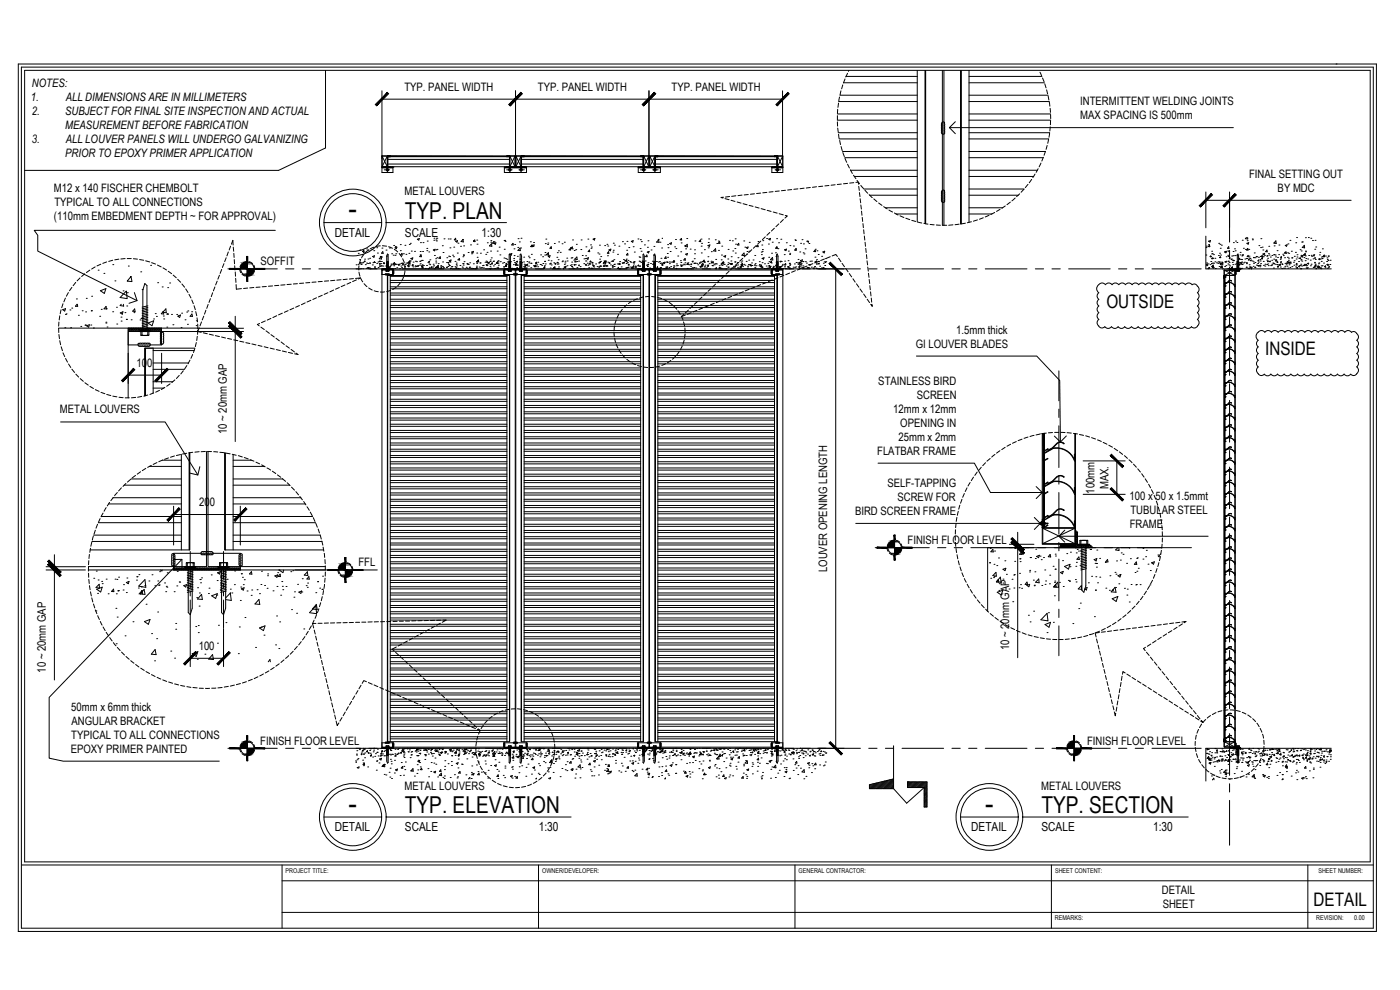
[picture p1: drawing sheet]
<svg xmlns="http://www.w3.org/2000/svg" width="420mm" height="297mm" viewBox="0 0 420 297" stroke-linecap="round" stroke-linejoin="round" font-family="sans-serif">
<defs><g id="words">
<g font-size="9.3">
<text x="104.6" y="65.9">-</text>
<text x="104.6" y="244.2">-</text>
<text x="295.6" y="244.2">-</text>
</g>
<g font-size="7">
<text x="121.5" y="65.9">TYP. PLAN</text>
<text x="121.5" y="244.1">TYP. ELEVATION</text>
<text x="312.6" y="244.1">TYP. SECTION</text>
</g>
<g font-size="5.6">
<text x="332" y="92.3">OUTSIDE</text>
<text x="379.7" y="106.6">INSIDE</text>
<text x="394.2" y="271.7">DETAIL</text>
</g>
<g font-size="3.7">
<text x="100.4" y="71.1">DETAIL</text>
<text x="121.5" y="71">SCALE</text>
<text x="144.5" y="71">1:30</text>
<text x="100.4" y="249.5">DETAIL</text>
<text x="121.5" y="249.4">SCALE</text>
<text x="161.7" y="249.4">1:30</text>
<text x="291.5" y="249.5">DETAIL</text>
<text x="312.6" y="249.4">SCALE</text>
<text x="346.1" y="249.4">1:30</text>
</g>
<g font-size="3.5">
<text x="9.6" y="26.2">NOTES:</text>
<text x="121.4" y="27.2">TYP. PANEL WIDTH</text>
<text x="161.4" y="27.2">TYP. PANEL WIDTH</text>
<text x="201.5" y="27.2">TYP. PANEL WIDTH</text>
<text x="9.3" y="30.4">1.</text>
<text x="9.6" y="34.6">2.</text>
<text x="19.5" y="34.6">SUBJECT FOR FINAL SITE INSPECTION AND ACTUAL</text>
<text x="19.7" y="30.4">ALL DIMENSIONS ARE IN MILLIMETERS</text>
<text x="324.2" y="31.6">INTERMITTENT WELDING JOINTS</text>
<text x="324.2" y="35.8">MAX SPACING IS 500mm</text>
<text x="19.6" y="38.8">MEASUREMENT BEFORE FABRICATION</text>
<text x="9.6" y="43">3.</text>
<text x="19.6" y="47.2">PRIOR TO EPOXY PRIMER APPLICATION</text>
<text x="19.7" y="43">ALL LOUVER PANELS WILL UNDERGO GALVANIZING</text>
<text x="374.9" y="53.3">FINAL SETTING OUT</text>
<text x="16.2" y="57.5">M12 x 140 FISCHER CHEMBOLT</text>
<text x="121.4" y="58.6">METAL LOUVERS</text>
<text x="383.4" y="57.6">BY MDC</text>
<text x="16.2" y="65.9">(110mm EMBEDMENT DEPTH ~ FOR APPROVAL)</text>
<text x="16.3" y="61.7">TYPICAL TO ALL CONNECTIONS</text>
<text x="78.2" y="79.6">SOFFIT</text>
<text x="287" y="100.1">1.5mm thick</text>
<text x="274.9" y="104.3">GI LOUVER BLADES</text>
<text x="41" y="110">100</text>
<text x="263.6" y="115.5">STAINLESS BIRD</text>
<text x="275.2" y="119.7">SCREEN</text>
<text x="18" y="124.1">METAL LOUVERS</text>
<text x="268.1" y="123.9">12mm x 12mm</text>
<text x="68.1" y="130.3" transform="rotate(-90 68.1 130.3)">10 ~ 20mm GAP</text>
<text x="270.2" y="128.1">OPENING IN</text>
<text x="263.3" y="136.5">FLATBAR FRAME</text>
<text x="269.6" y="132.3">25mm x 2mm</text>
<text x="266.3" y="146.1">SELF-TAPPING</text>
<text x="328.5" y="148.2" transform="rotate(-90 328.5 148.2)">100mm</text>
<text x="332.7" y="146.8" transform="rotate(-90 332.7 146.8)">MAX.</text>
<text x="59.8" y="151.8">200</text>
<text x="256.6" y="154.5">BIRD SCREEN FRAME</text>
<text x="269.4" y="150.3">SCREW FOR</text>
<text x="339" y="150">100 x 50 x 1.5mmt</text>
<text x="339.2" y="154.2">TUBULAR STEEL</text>
<text x="339.1" y="158.4">FRAME</text>
<text x="272.4" y="163.2">FINISH FLOOR LEVEL</text>
<text x="107.6" y="170">FFL</text>
<text x="248.2" y="171.7" transform="rotate(-90 248.2 171.7)">LOUVER OPENING LENGTH</text>
<text x="59.6" y="195">100</text>
<text x="302.8" y="195.1" transform="rotate(-90 302.8 195.1)">10 ~ 20mm GAP</text>
<text x="13.7" y="201.8" transform="rotate(-90 13.7 201.8)">10 ~ 20mm GAP</text>
<text x="21.4" y="213.2">50mm x 6mm thick</text>
<text x="21.4" y="221.6">TYPICAL TO ALL CONNECTIONS</text>
<text x="21.4" y="217.4">ANGULAR BRACKET</text>
<text x="21.2" y="225.8">EPOXY PRIMER PAINTED</text>
<text x="78.1" y="223.4">FINISH FLOOR LEVEL</text>
<text x="326.2" y="223.4">FINISH FLOOR LEVEL</text>
<text x="121.4" y="237">METAL LOUVERS</text>
<text x="312.5" y="237">METAL LOUVERS</text>
<text x="348.7" y="268.3">DETAIL</text>
<text x="348.9" y="272.4">SHEET</text>
</g>
<g font-size="2">
<text x="85.7" y="261.9">PROJECT TITLE:</text>
<text x="162.7" y="261.9">OWNER/DEVELOPER:</text>
<text x="239.7" y="261.9">GENERAL CONTRACTOR:</text>
<text x="316.6" y="261.9">SHEET CONTENT:</text>
<text x="395.7" y="261.9">SHEET NUMBER:</text>
<text x="316.6" y="276.1">REMARKS:</text>
<text x="395" y="276.1">REVISION:</text>
<text x="406.4" y="276.1">0.00</text>
</g>
</g></defs>
<!-- layer: 0 -->
<g fill="none" stroke="#000" stroke-width=".3">
<path d="M401 19.2h.1M6.4 20.1h405.7v258.4h-405.7zM97.7 21.1v23.3l-14.1 6.7h-76.2M114.6 27.2v20.4M114.6 29.7h120.3M154.7 27.2v20.4M194.8 27.2v20.4M234.9 27.2v20.4M277.8 21.2v45.9M282.7 37.5l-.1 1.9a.53 .53 0 0 0 .2 .8 .53 .53 0 0 0 .7-.5l-.1-.6M282.8 21.2v46.4M282.9 36.7a.43 .43 0 0 1 .5 0 .43 .43 0 0 1 .1 .5l-.1 1"/>
<path d="M282.9 36.7l-.3 .4 .1 .4M283.3 21.2v46.4M283.4 38.1v1M284.9 38.3h85.2M286.7 36.5l-1.8 1.8 1.8 1.8M288.3 21.2v46M114.6 46.8h1.7v3.3h-1.7zM114.6 50.1h3.3v1.7h-3.3zM114.6 50.3h3.3M116 50.7l.4-.2 .3 .3-.1 .4-.4 .1-.3-.2zM116.3 46.8l.8 .1zM116.3 46.9h36.6"/>
<path d="M116.3 47v3M116.3 50l.1 .1M116.4 46.9l36.6 .1M117.1 46.9l-.7 .1v3l.7 .1M151.4 50.1h6.6v1.7h-6.6zM151.4 50.3h6.6M152.1 46.9l.8 .1v3l-.8 .1M152.1 46.8l.8 .1zM152.7 50.7l.4-.2 .3 .3-.1 .4-.4 .1-.3-.2zM152.9 47l.1 3M152.9 46.8h1.7v3.3h-1.7zM154.8 46.8h1.6v3.3h-1.6z"/>
<path d="M156 50.8l.3-.3 .4 .2v.4l-.3 .2-.3-.1zM156.4 50l.1 .1M156.4 46.8l.9 .1zM156.4 46.9h36.7M156.4 47v3M156.5 46.9l36.6 .1M157.3 46.9l-.8 .1v3l.8 .1M191.5 50.1h6.7v1.7h-6.7zM191.5 50.3h6.7M192.3 46.9l.7 .1v3l-.7 .1M192.3 46.8l.8 .1zM192.9 50.7l.4-.2 .3 .3-.1 .4-.4 .1-.3-.2z"/>
<path d="M193.1 50l-.1 .1M193.1 46.8h1.7v3.3h-1.7zM193.1 47v3M194.9 46.8h1.7v3.3h-1.7zM196.2 50.8l.3-.3 .3 .2 .1 .4-.3 .2-.4-.1zM196.6 50l.1 .1M196.6 46.8l.8 .1zM196.6 46.9h36.7M196.6 47v3M196.7 46.9l36.6 .1M197.4 46.9l-.7 .1v3l.7 .1M231.6 50.1h3.3v1.7h-3.3z"/>
<path d="M231.6 50.3h3.3M232.4 46.9l.8 .1v3l-.8 .1M232.4 46.8l.9 .1zM232.9 50.8l.3-.3 .4 .2 .1 .4-.3 .2-.4-.1zM233.3 50l-.1 .1M233.3 46.8h1.6v3.3h-1.6zM233.3 47v3M282.7 58.9v1.1M282.7 59.9v.5M282.9 57.1a.34 .34 0 0 1 .4 0 .34 .34 0 0 1 .1 .5M282.9 57.1l-.4 .6 .2 1.2M283.4 59.6l.1 .4a.47 .47 0 0 1 0 .5 .47 .47 0 0 1-.5 .2l-.1-.1"/>
<path d="M283.4 57.6v2M361.9 57.6v10.8M369 57.6v10.8M33.9 79.4h.1M38.5 79.8h.1M45.2 79.6h.1M74.1 76.9h.2v1.5h-.2zM74.2 78.4v4.5M82.6 69.1h-72.3l1 1.5v4.7l29.8 14.9M97.2 66.8h17.3M106.9 79.4h.1M107.5 79.3h.1"/>
<path d="M107.5 76h.1M107.9 77.9h.1M108 75h.1M108.1 78.8l.3-.1-.1 .3zM108.3 79.3h.1M108.4 79.2h.1M108.8 78.9h.1M109 78.7h.1M109 75.8h.1M109.2 75v.5h-.4zM109.3 78.5l.2-.2v.2zM109.4 77.8h.1"/>
<path d="M109.6 79.4h.1M110 78.9h.1M110.1 74.7h.1M110.3 79.1h.1M110.4 77.7h.1M110.5 75h.1M110.9 78.9h.1M110.9 77.5h.1M111.6 74.9h.1M111.7 79.5h.1M111.8 76.9l.6-.2-.2 .5zM111.9 78.8h.1"/>
<path d="M112.2 75.2h.1M112.4 78.5v.3l-.2-.1zM112.4 78.7h.1M113.1 74.3h.1M113.1 79h.1M113.3 75.9h.1M113.4 78.6h.1M113.8 79.1l.3-.1-.1 .3zM113.9 80h.1M113.9 79.6h.1M113.9 78.3l.3 .2-.1-.2M114.1 76.9h.1"/>
<path d="M114.3 79.1h.1M114.4 79.8h.1M114.4 76.9l.1 .8-.7-.1zM114.5 78.5h.1M114.5 77.1h.1M114.6 74.5h.1M114.9 75.5l.1 .5h-.5zM114.9 79.8h.1M115 79l.3-.2v.2zM115.2 79.1h.1M115.8 79.9h.1M115.9 75h.1"/>
<path d="M115.9 66.8h36.1M115.9 79.7h.1M116 76.8h.1M116 79.7h.1M116.9 74.4h.1M117.2 79.7h.1M117.3 79.2h.1M117.4 79.5h.1M117.5 76.1h.1M117.9 79.2l.2-.2 .1 .3zM118 76.6h.1M118.1 73.6h.1"/>
<path d="M118.1 79.4h.1M118.2 79.7h.1M118.4 78.7l-.3 .4M118.4 78.8v.3h-.3M118.5 79.3h.1M118.5 79.2h.1M118.6 76.6h.1M118.6 79.3h.1M118.6 74.4l.5-.2-.2 .4zM118.6 73.9h.1M118.8 76.1h.1M118.9 79.3h.1"/>
<path d="M119.5 79.3h.1M119.6 79.5l.2-.1-.1 .2zM120 79.2h.1M120.1 73.4h.1M120.1 75.2h.1M120.3 79.8h.1M120.5 79.1h.1M120.6 78.9h.1M120.6 76l.1 .5h-.4zM120.9 79h.1M121 79.3l.1 .2h-.3zM121.1 76.1h.1"/>
<path d="M121.4 80h.1M121.5 73.6h.1M121.6 79.4h.1M121.8 76.3h.1M121.8 78.9h.1M122.3 79.7l.4-.3v.4zM122.5 78.9h.1M122.5 80h.1M122.6 78.7h.1M122.7 76h.1M122.8 78.6h.1M122.8 73.3h.1"/>
<path d="M122.8 79.5h.1M123 78.3l-.7 .6 .7 .2v-.8M123.1 73h.1M123.1 78.3h.1M123.3 77.6l.6-.2-.2 .4zM123.4 75.3h.1M123.7 79.5h.1M123.8 79.5h.1M123.9 79.5v.2h-.2zM124 78.6h.1M124.4 75.4h.1M124.6 79.7h.1"/>
<path d="M124.7 78.4h.1M125 80h.1M125 78.5h.1M125.3 71.8l.5-.2-.1 .4zM125.3 79.8l.3-.1-.1 .2zM125.9 79.6h.1M126 78.4h.1M126.1 76.5h.1M126.1 75.5h.1M126.1 79.1h.1M126.2 72.8h.1M126.4 76.5l.1 .5h-.5z"/>
<path d="M126.5 78.1h.1M126.5 79.7h.1M126.7 79.4h.1M126.7 78.1h.1M126.7 79.7l.1 .3h-.3zM126.8 75.5h.1M126.9 72.8h.1M127.1 79.7h.1M128 79.7h.1M128.1 75.2h.1M128.1 74.5h.1M128.2 72.3h.1"/>
<path d="M128.4 78.7h.1M128.7 75.6h.1M128.7 78.5l.2-.1v.2zM128.7 79.2h.1M129 79.4h.1M129 78h.1M129.6 80l.1 .2h-.3zM130 79.3h.1M130 75l.6-.2-.1 .5zM130.1 79.7h.1M130.2 72.1h.1M130.2 71.5h.1"/>
<path d="M130.4 76.7h.1M130.8 77.6h.1M130.8 78.3h.1M130.8 78.9h.1M130.8 72h.1M130.9 75h.1M131 72.3h.1M131 71.5h.1M131.1 71.5h.1M131.1 74.8h.1M131.1 77.3h.1M131.3 79.8h.1"/>
<path d="M131.5 79.1h.1M132.1 77l.1 .5h-.5zM132.3 79.7h.1M132.3 79.9h.1M132.7 73.7h.1M132.8 80h.1M132.8 78.6h.1M133 75.8h.1M133.3 71.7h.1M134 78.8h.1M134.1 77.3h.1M134.4 80h.1"/>
<path d="M134.4 78.8l.3-.1-.1 .2zM134.5 71.7h.1M134.6 79.3h.1M134.6 76.9h.1M134.8 78.2l.6-.2-.2 .5zM134.8 79.7h.1M134.9 78.3h.1M134.9 77h.1M135 74.4h.1M135 78.6h.1M135.1 71.7h.1M135.5 80h.1"/>
<path d="M135.8 76.6h.1M136.1 77h.1M136.2 74.2h.1M136.6 78.4h.1M136.7 71.5l.1 .5h-.5zM136.8 72.4l.5-.2-.2 .5zM136.9 79.4h.1M136.9 78.9h.1M137 79.8h.1M137.2 75.9h.1M137.4 73h.1M137.4 78l.5-.5 .1 .5z"/>
<path d="M138 79.7h.1M138.2 73.9h.1M138.8 71.9h.1M138.9 79.1h.1M138.9 77h.1M139 71.8l.1 .8-.7-.1zM139 79.5h.1M139.1 76.4h.1M139.1 76.7h.1M139.1 73.8h.1M139.3 78.5h.1M140.2 79.1l.2-.1v.3z"/>
<path d="M140.5 75.8h.1M140.5 79.4h.1M141 78.9h.1M141.2 73.5h.1M141.5 76.1h.1M141.5 75.6l.6-.2-.2 .5zM142.1 79.1h.1M142.1 72.2h.1M142.5 72l.1 .5h-.5zM143 78.6h.1M143 79.9h.1M143.1 75.9h.1"/>
<path d="M143.1 72h.1M143.1 79h.1M143.2 73.3h.1M143.2 77.2h.1M143.4 78.3l-.2 .2M143.4 78.3l-.2 .2 .3 .1v-.3M143.4 78.3l.1 .2h-.3M143.6 78l.1 .5h-.5zM144 78.9h.1M144.2 76h.1M144.8 79.7h.1M145 79.6h.1"/>
<path d="M145.1 75h.1M145.6 78.7h.1M145.8 76.3h.1M145.9 78.3h.1M145.9 79.4h.3l-.1 .2zM146.1 79.7h.1M146.2 75.7h.1M146.2 72.8h.1M146.2 78.5l.1 .3-.2-.1zM146.3 78.9l.6-.3-.2 .5zM146.9 73.8l.6-.7 .1 .8zM147.1 79.4h.1"/>
<path d="M147.1 79.9h.1M147.1 78.5h.1M147.1 78h.1M147.2 75.3h.1M147.3 72.7h.1M147.3 72.2h.1M147.4 77.4h.1M147.7 78.8l.1 .4-.4-.1zM148 78.4h.1M148.1 79.8h.1M148.1 78.3h.1M148.2 72.5l.1 .5h-.5z"/>
<path d="M148.3 72.5h.1M148.3 73.1l.5-.3-.1 .5zM148.4 79.3h.1M149.1 79.1h.1M149.1 78.8l.1 .2h-.2zM149.2 75.3h.1M149.3 78.5l.1 .5h-.4zM149.5 78.9h.1M149.5 78.3h.1M149.5 79.6h.1M149.8 74.2h.1M150 76.5h.1"/>
<path d="M150.1 78.5h.1M150.8 78.9h.1M151.2 78.8h.1M151.2 77.4h.1M151.3 72.2h.1M151.3 74.8h.1M151.5 72.1h.1M151.6 72.4h.1M151.7 79.8l.3-.1-.1 .2zM151.7 77.6h.1M151.8 79.8h.1M151.8 79.2l.2-.2v.3z"/>
<path d="M152 79.5v.4l-.3-.1zM152.1 79.3h.1M152.1 77.8h.1M152.3 78.6h.1M153 76.3l.6-.2-.2 .5zM153.2 78.5h.1M154 73v.5h-.4zM154.1 79.4h.1M154.2 77.5h.1M154.2 78.1h.1M154.2 74.7h.1M154.3 76.7h.1"/>
<path d="M154.4 78.7h.1M154.5 73.3h.1M154.6 78.9h.1M154.9 79.3v.2h-.2zM155 78.5l.3-.1-.1 .2zM155.1 79v.5h-.4zM155.2 79.6h.1M155.2 79.5h.1M155.3 76.9h.1M155.4 74.2h.1M155.5 71.6h.1M155.9 72.6h.1"/>
<path d="M156 77.8h.1M156.1 79.9h.1M156.1 74.5l.1 .7-.8-.1zM156.2 74.4h.1M156.4 71.5h.1M156.5 78.8h.1M157.1 78.6h.1M157.2 77.2h.1M157.3 79.3h.1M157.7 79.5l.1 .2h-.2zM157.8 79.5l.6-.2-.2 .5zM158.1 78.5h.1"/>
<path d="M158.6 76.9h.1M158.6 79.8h.1M158.7 78.9h.1M158.7 78.6h.1M158.8 77.3h.1M159.2 72.5h.1M159.3 74h.1M159.3 79h.1M159.5 76.3h.1M159.5 73.6h.1M159.7 73.5l.1 .5h-.5zM159.8 73.7l.5-.2-.1 .5z"/>
<path d="M160.1 72.8h.1M160.1 79.7h.1M160.3 77.9h.1M160.3 80h.1M160.6 79.7v.3h-.2zM160.7 79.1h.1M160.8 78.8l.3-.1-.1 .2zM160.8 79h.1M160.8 79.5l.1 .5h-.5zM161.1 79.5h.1M161.4 78.7h.1M162.1 79.4h.1"/>
<path d="M162.2 76.5h.1M162.6 79.6h.1M162.8 77h.1M162.9 79.1h.1M163.4 79.7h.1M163.4 78.4h.1M163.5 76.5h.1M163.5 80v.2h-.2zM163.6 75.8h.1M163.6 73.1h.1M163.6 79.2h.1M163.8 71.7h.1"/>
<path d="M164.2 76.2h.1M164.3 73.3h.1M164.4 72.9h.1M164.5 78.1h.1M164.5 76.9l.6-.2-.2 .5zM164.6 75.8l.1 .8-.7-.2zM164.9 79.2h.1M165.1 79.1h.1M165.2 79h.1M165.4 78.3h.1M165.4 79.5h.1M165.4 74l.1 .5h-.5z"/>
<path d="M166.2 78.9h.1M166.4 73.1h.1M166.5 79.1l.3-.1-.1 .3zM167.1 77.2h.1M167.2 78.7h.1M167.2 79.2h.1M167.2 75.8h.1M167.2 78.8h.1M167.5 77.9h.1M167.5 79.2h.1M167.6 75.3h.1M167.7 72.6h.1"/>
<path d="M168.1 75.7h.1M168.7 73.1h.1M168.7 78.5h.1M168.8 78.3h.1M169.4 72.7h.1M169.4 79.3h.1M169.5 78.9h.1M169.6 78.4h.1M170.1 77.5h.1M170.2 79.7h.1M170.2 78.3h.1M170.8 75l.4-.5 .1 .5z"/>
<path d="M171.1 79.6h.1M171.3 74.3l.5-.2-.2 .5zM171.4 77.4h.1M171.5 79.4h.1M171.5 80h.1M171.6 80h.1M171.6 78.6h.1M171.6 77.3h.1M171.7 74.7h.1M171.8 72h.1M172.2 78h.1M172.3 79.4h.2v.2z"/>
<path d="M172.3 75.2h.1M172.5 77.8l.6-.7 .1 .8zM172.7 79.4h.1M172.8 74.9h.1M172.8 78.3l-.3 .3h.4l-.1-.3M173 73.3h.1M173.1 78.5h.1M173.6 79.7h.1M173.6 78.3h.1M173.6 79.5h.1M174.1 80h.1M174.3 74.9h.1"/>
<path d="M174.4 72h.1M174.7 76.7h.1M175.2 79.1h.1M175.2 77.7h.1M175.7 79.4h.1M175.7 77.6h.1M175.8 76.7h.1M175.8 79.6h.1M175.8 78.3h.1M175.8 74.1h.1M176.1 77.5l.5-.2-.2 .5zM176.2 79h.1"/>
<path d="M176.4 71.7h.1M176.4 79.6h.1M176.9 75l.1 .5h-.5zM177.1 78.9l.1 .4-.4-.1 .3-.3M177.2 73.5h.1M177.2 78.3l-.1 .2h.2v-.2M177.4 78.6h.1M177.4 74.5h.1M177.5 74.1h.1M177.7 79.1h.1M177.7 78.8h.1M177.8 79.5h.1"/>
<path d="M177.9 79.7h.1M178 71.7l.5-.2-.1 .5zM178 79.8l.3-.1-.1 .2zM178.8 79.2h.1M179.2 80h.1M179.4 75.9h.1M179.7 78.9h.1M179.8 76.2h.1M179.9 73.6h.1M179.9 77.8h.1M180 79.8h.1M180.1 78.5l.1 .3-.3-.1z"/>
<path d="M180.2 79.9h.1M180.2 78.4h.1M180.3 77h.1M181 79.1l.7-.7 .1 .8zM181 79.9l.3-.3 .1 .4zM181.1 78.8h.1M181.3 78.3h.1M181.4 78.5l.3-.1-.1 .2zM181.5 73.7h.1M181.6 78.8h.1M181.7 78.3h.1M181.7 79.7h.1"/>
<path d="M181.8 79.9h.1M181.8 78.6h.1M182.1 79.7h.1M182.1 73.3h.1M182.1 79.9h.1M182.3 76.7h.1M182.4 73.8h.1M182.4 78.7h.1M182.7 75.5v.5h-.4zM182.7 75l.6-.3-.1 .6zM183 78.8v.2h-.2zM183.2 79.5h.1"/>
<path d="M183.4 78.4h.1M183.8 79.7h.1M183.8 78.4h.1M183.8 78.3h.1M183.9 75.6h.1M184.1 73h.1M184.1 75.1h.1M184.2 77.9h.1M184.2 79.4h.1M184.3 80h.1M184.4 73.6h.1M184.4 79.3h.1"/>
<path d="M185.2 79.2h.1M185.3 76.3h.1M185.7 79.2l.2-.2v.3zM185.7 73.9h.1M185.9 79h.1M185.9 79.4h.1M186 78.5h.1M186.7 78.9h.1M186.8 79h.1M186.8 72.5h.1M187.1 77.9h.1M187.1 78.8l.3-.1-.1 .2z"/>
<path d="M187.4 73.2h.1M187.5 78.2l.6-.2-.2 .5zM187.9 79.1h.1M187.9 77.8h.1M188.1 75.1h.1M188.1 78.6h.1M188.2 72.4h.1M188.3 78.8h.1M188.4 76l.1 .5h-.5zM188.5 78.1h.1M188.5 79.5l.3-.2v.2zM188.7 74.3h.1"/>
<path d="M189 78.5h.1M189.3 78.7h.1M189.5 72.4l.5-.2-.1 .5zM189.9 78.8h.1M190 74h.1M190.1 79.2h.1M190.2 78.6h.1M190.2 79.7l.1 .8-.7-.1zM190.3 78.6h.1M190.4 75.6h.1M190.6 79.9h.1M190.7 79.9h.1"/>
<path d="M191.4 79.7l.2-.2 .1 .3zM191.5 71.7h.1M191.8 77.1h.1M191.8 78.3h.1M191.9 79.9h.1M192 79.8h.1M192 77.2h.1M192 78.5h.1M192.1 74.6h.1M192.2 71.9h.1M192.3 78.7h.1M192.4 75.4h.1"/>
<path d="M192.5 72.5h.1M192.7 78.3h.1M192.9 79.4h.1M193 79.1v.1M193.4 73.5h.1M193.6 78.3h.1M194 79.6h.1M194.1 76.5l.1 .5h-.5zM194.3 79.4h.1M194.3 75.6l.5-.2-.2 .5zM194.3 74.2h.1M194.4 79.4h.1"/>
<path d="M194.5 72.2h.1M194.5 78.9h.1M194.5 79.8v.2h-.2zM195.2 79.1h.1M195.4 75h.1M195.8 79.3h.1M195.8 78.4h.1M196.1 79.3h.1M196.2 76.6h.1M196.2 73.9h.1M197 78.5h.1M197.3 80l.1 .2h-.2z"/>
<path d="M197.5 71.8h.1M197.6 78.6h.1M197.7 72l.1 .7-.8-.1zM197.9 78.5h.1M198.1 72.7h.1M198.1 79h.1M198.3 78.9h.1M198.4 77.5h.1M198.6 74.4h.1M198.6 79.4l.3-.1-.1 .3zM198.7 79.6h.1M198.7 71.5h.1"/>
<path d="M198.7 79h.1M198.8 71.5h.1M199 78.9l.6-.3-.2 .5zM199.3 78.8h.1M199.8 77l.1 .5h-.4zM200.1 78.6h.1M200.2 78.7h.1M200.3 76.1h.1M200.3 73.4h.1M200.3 77.2h.1M200.5 74.3h.1M200.8 78.6h.1"/>
<path d="M200.9 79.1h.1M201 73.1l.5-.3-.1 .5zM201.1 75.5h.1M201.3 78.6h.1M201.3 80h.1M202.1 79.8h.1M202.2 78.3h.1M202.2 78.5h.1M202.2 78.6h.1M202.2 78.3v.4l-.3-.1zM202.3 79.8h.1M202.5 74.1h.1"/>
<path d="M202.7 71.9h.1M202.8 74.6h.1M203 79.7h.1M203 79.2h.1M203.3 79.7h.1M203.4 76.8h.1M204.2 78.2h.1M204.2 79.5h.1M204.3 75.6h.1M204.3 78.8h.1M204.4 79.8l.3-.1-.1 .2zM204.4 72.9h.1"/>
<path d="M204.4 79.8h.1M204.5 71.5l.1 .5h-.5zM204.8 79.5h.1M205.1 79.3h.1M205.4 79.4h.1M205.5 73.6h.1M205.6 78.9h.1M205.6 77.5l.1 .5h-.5zM205.6 73.9l.6-.6 .1 .8zM205.8 74.7h.1M205.8 76.3l.5-.2-.2 .4zM206.1 71.6h.1"/>
<path d="M206.1 79.3l.3-.3 .1 .4-.4-.1M206.3 79.2h.1M206.4 79.3h.1M206.4 78.9h.1M206.7 79.4h.1M207.1 74.7h.1M207.2 79.9h.1M207.3 79.4h.1M207.3 79.2h.1M207.7 78.5l.3-.2-.1 .3zM208.3 79h.1M208.4 77.6h.1"/>
<path d="M208.4 79.1h.1M208.4 75h.1M208.4 76.1h.1M208.6 72.3h.1M208.6 78.9h.1M209.1 79h.1M209.4 79.4h.1M209.8 79h.1M209.9 78.9h.1M210 79.9h.1M210.1 78.6h.1M210.2 72l.1 .5h-.5z"/>
<path d="M210.3 80h.1M210.4 71.7h.1M210.4 78.6h.1M210.4 73.9h.1M210.5 75.9h.1M210.5 79.5l.6-.2-.2 .4zM210.6 73h.1M210.7 79h.1M210.7 79.6l-.3 .4h.4l-.1-.3M211.1 78.3l.1 .2h-.3zM211.3 78l.1 .5h-.5zM211.4 78.6h.1"/>
<path d="M211.4 74.9h.1M211.6 79.6h.1M212.3 80h.1M212.4 79.7h.1M212.4 78.5h.1M212.4 79.5h.1M212.4 78.4h.1M212.5 77h.1M212.5 73.7l.5-.2-.1 .4zM212.5 74.4h.1M212.5 72.8h.1M212.7 71.7h.1"/>
<path d="M212.8 79.1h.1M213.4 78.4h.1M213.5 75.5h.1M213.5 78.8l.3-.1-.1 .2zM213.7 79.7h.1M213.8 78.7l.2-.2 .1 .3zM213.9 79.7h.1M214.1 79.2h.1M214.4 79.4h.1M214.7 72h.1M214.7 79.1h.1M214.7 74.6l.1 .8-.6-.1z"/>
<path d="M214.8 77.8h.1M215 79.2h.1M215.1 73.1h.1M215.6 72.3h.1M215.6 75.1h.1M215.8 79.7h.1M216 72.5l.1 .5h-.5zM216.4 79.2h.1M216.4 79.4h.1M216.4 78h.1M216.5 79.1h.1M216.5 76.5h.1"/>
<path d="M216.6 73.9h.1M216.7 79.6h.1M216.9 78.8v.2h-.2zM217 78.7h.1M217.1 78.5l.1 .5h-.5zM217.1 79.3h.1M217.2 76.9l.6-.2-.1 .5zM217.4 79.3h.1M218 79.8h.1M218.4 79.4h.1M218.4 77.7h.1M218.5 74.8h.1"/>
<path d="M218.5 78.9h.1M218.9 79.1h.1M218.9 72.1h.1M219.2 79.1l.3-.1-.1 .2zM219.3 79.4h.1M219.4 78.3h.1M219.4 77h.1M219.7 79l.1 .3-.2-.1zM219.8 72.2h.1M219.9 75.3h.1M220.1 79.9h.1M220.5 80h.1"/>
<path d="M220.5 78.6h.1M220.5 74.6h.1M220.6 71.7h.1M220.7 75.9h.1M220.8 73.3h.1M220.9 79.7h.1M221.3 78.8h.1M221.4 79.5h.1M221.4 78.8h.1M221.5 77.3h.1M221.7 73l.1 .5h-.5zM222.2 80h.1"/>
<path d="M222.4 78.6h.1M222.6 79.7h.1M222.6 79.6h.1M222.6 78.3h.1M222.6 79.3l.1 .2h-.3zM222.7 76.6l.6-.7 .1 .8zM222.8 79l.1 .5h-.5zM222.9 80h.1M223.2 72.3h.1M223.2 79.3h.1M223.5 74.2h.1M223.5 79.6h.1"/>
<path d="M223.9 78.4h.1M224 74.3l.5-.2-.1 .5zM224.1 76.2h.1M224.2 75.5h.1M224.4 79.8h.1M224.6 79.4h.1M224.7 78h.1M224.8 75.4h.1M224.9 72.7h.1M225 79.4l.2-.1v.3zM225.3 79.7l.2-.2v.3zM225.4 79.7h.1"/>
<path d="M225.5 78.9h.1M225.7 79.7h.1M226 78h.1M226.4 79.5h.1M226.5 76.7h.1M226.6 79.1h.1M226.9 79.7h.1M227.4 73.5l.1 .5h-.4zM227.5 72.5h.1M227.8 79.7h.1M227.9 78.5h.1M227.9 79.4h.1"/>
<path d="M228.3 79.8l.1 .2h-.2zM228.5 75.6h.1M228.5 76.4h.1M228.5 79.5l.1 .5h-.4zM228.6 73.5h.1M228.7 77.5h.1M228.7 78.8h.1M228.8 75.4h.1M228.8 77.5l.5-.2-.2 .5zM228.8 74.9h.1M228.9 72.2h.1M229.4 79.1h.1"/>
<path d="M229.9 79.8h.1M230.1 71.6h.1M230.4 79h.1M230.6 73.2h.1M230.7 77.2h.1M230.7 71.7l.6-.2-.2 .5zM230.7 79.9h.1M230.7 79.7h.3l-.1 .2zM230.8 78.5h.1M231.2 79.9h.1M231.5 78.9h.1M231.5 78.4v.4l-.3-.1z"/>
<path d="M231.5 76h.1M231.8 72.7h.1M231.8 77.2l.1 .8-.7-.1zM232.1 79.9h.1M232.7 75.8h.1M232.7 79.6h.1M232.8 79.6h.1M232.9 76.9h.1M232.9 74.2h.1M232.9 78.7h.1M233.1 71.6h.1M233.2 74l.1 .5h-.5z"/>
<path d="M233.5 74.6h.1M233.7 72.8h.1M233.8 80h.1M234.1 78.5l.3-.2-.1 .3zM234.2 80h.1M234.3 71.8h.1M234.4 79.9h.1M234.5 78.5h.1M234.7 79.7h.1M234.8 79.3h.1M235.4 76.4h.1M235.4 79.8h.1"/>
<path d="M235.4 75l.6-.3-.1 .5zM235.5 78.3h.1M235.5 79.4l.3-.3v.3zM236 72.8h.1M236.5 78.2h.1M236.6 75.3h.1M236.9 79h.1M237 76.4h.1M237 79.6h.1M237 76h.1M237.1 73.7h.1M237.1 79.3h.1"/>
<path d="M238.1 73.8h.1M238.4 79.2h.1M238.6 72h.1M238.6 75.1h.1M238.7 72.2h.1M238.9 78.8h.1M238.9 74.5l.1 .5h-.5zM239.4 78.9h.1M239.5 79.3h.1M239.5 77.8h.1M239.8 79.2l.6-.6v.8zM239.8 78.8l.3-.1v.2z"/>
<path d="M240 75.6h.1M240.1 79.7v.4l-.3-.1zM240.2 78.2l.6-.2-.1 .5zM240.3 73h.1M240.4 79.8h.1M240.5 79.1h.1M240.7 71.9h.1M240.9 78.5h.1M240.9 79.8h.1M241 78.5h.1M241 75.8h.1M241.1 73.2h.1"/>
<path d="M241.3 76.2h.1M241.6 74.7h.1M241.7 78.5h.1M242 78.9h.1M242.5 72.3l-.3 .1 .4 .3 .1-.3M242.7 79.4h.1M242.8 73.1h.1M243 79.5h.1M243.1 78.4h.1M243.5 78.3h.1M244.5 78.6h.1M244.6 77.2h.1"/>
<path d="M244.6 75l.2 .5h-.6zM244.7 74.8h.1M244.8 78.5l.2-.2 .1 .2zM245 79.3h.1M245 79h.1M245.1 77.9h.1M245.2 75.3h.1M245.5 78.5h.1M245.6 76.4h.1M245.6 79.1l.3-.1-.1 .2zM245.6 78.4h.1M246 79.9h.1"/>
<path d="M246.6 76.9h.1M247 75.6l.5-.2-.2 .5zM247.1 79h.1M247.3 78.6h.1M247.5 79.7h.1M247.7 77.6h.1M247.8 78.5h.1M247.8 78.6l-.1 .1 .1 .1M282.6 60.4l.3 .3M361.9 76.5h.1M361.9 60.1h43.6M361.9 70.9v9.8h37.6"/>
<path d="M361.9 74.3h.1M362 73.9h.1M362.1 78.9h.1M362.2 79.7h.1M362.3 79.2l.1 .4-.4-.1zM362.6 79.2h.1M362.7 73.4h.1M362.7 72.4l.6-.2-.2 .4zM363 73.5l.1 .5h-.5zM363.2 79.4h.1M363.2 77l.2-.2v.2zM363.3 77h.1"/>
<path d="M363.4 78.5h.1M363.5 79.1h.1M363.6 77.6h.1M363.6 76.2h.1M363.6 75.4h.1M363.7 77.5l.3-.1-.1 .2zM363.8 76.1h.1M363.9 78.9h.1M363.9 77.6h.1M363.9 79.8l.1 .2h-.3zM364.1 79.5l.1 .5h-.5zM364.2 76.4h.1"/>
<path d="M364.2 79h.1M364.6 78.6h.1M364.6 77.5h.1M365.1 78.9h.1M365.5 79h.1M365.5 78.6h.1M365.7 76.7h.1M365.7 73h.1M365.9 80h.1M365.9 78.6h.1M366 77.3h.1M366 76h.1"/>
<path d="M366 77.2l.3-.2v.3zM366.1 73.3h.1M366.1 77.3h.1M366.1 79.1l.3-.1-.1 .2zM366.2 74.5h.1M366.3 76.5h.1M366.4 79.1h.1M366.5 79.9h.1M366.6 73.6h.1M366.6 78.6h.1M366.8 78.9h.1M366.9 78.7l.1 .8-.7-.1z"/>
<path d="M367.5 75.6l.5-.2-.1 .4zM367.5 80h.1M367.6 78.5h.1M367.7 78.6h.1M367.8 78.6h.1M367.9 75.6h.1M367.9 79.7h.1M367.9 78.4h.1M368 77h.1M368.5 75.3h.1M368.5 76.6h.1M368.5 79.2h.1"/>
<path d="M368.6 78.4h.1M368.6 76.9h.1M368.7 75.5h.1M368.8 74v.5h-.4zM368.8 79.5h.1M368.9 78.7h.1M369 79.8h.1M369.1 77.3v.2h-.2zM369.5 77.8l.3-.1-.1 .2zM369.6 76.8h.1M369.8 78.7h.1M370 78.1h.1"/>
<path d="M370 79.4h.1M370.1 75.5h.1M370.1 76.7h.1M370.1 78.2h.1M370.1 72.8h.1M370.5 74.7h.1M370.6 76.7h.1M370.7 79.3h.1M370.7 75.3h.1M370.8 72.3h.1M371.1 79.1h.1M371.2 76.6h.1"/>
<path d="M371.2 72.8h.1M371.9 79.4l.2-.1v.2zM371.9 78.8h.1M372 77.5v.3h-.2zM372 79.1h.1M372.1 77.8h.1M372.1 76.5h.1M372.2 75.7h.1M372.3 78.8l.5-.2-.2 .5zM372.5 77.8h.1M372.6 79.3h.1M372.6 77.9h.1"/>
<path d="M372.7 76.8h.1M372.8 79.4h.1M372.8 72.1h.1M372.9 76.5l.2-.1-.1 .3zM373.2 78.9h.1M373.2 74.5h.1M373.5 78.7h.1M373.6 77.7h.1M373.7 74.8h.1M374 78.9h.1M374.1 79.1h.1M374.1 71.2l-.4 .4 .8 .1-.1-.5"/>
<path d="M374.1 77.5h.1M374.2 74.9h.1M374.2 73l.6-.2-.2 .5zM374.3 72.2h.1M374.5 74.5l.1 .5h-.5zM374.6 76.6l-.3 .3 .3 .1v-.3M374.8 74.8h.1M374.8 77.4h.1M374.8 76.9h.1M374.8 77.8l.1 .2h-.3zM374.9 79.4h.1M375.1 77.5h.1"/>
<path d="M375.2 78.1l.3-.1-.1 .3zM375.8 78.3h.1M375.8 71.7h.1M375.9 72h.1M376.1 79.9h.1M376.1 78.6h.1M376.2 77.2h.1M376.2 77.3h.1M376.2 79h.1M376.4 75.9h.1M376.6 78.8h.1M376.7 77.3h.1"/>
<path d="M377 76.9h.1M377 79.5h.1M377.2 77h.1M377.3 79.7h.1M377.4 79.1h.1M377.6 79.7l.3-.1-.1 .3zM377.6 78.6h.1M377.7 77.2h.1M377.7 78l.1 .3h-.3zM377.8 73.7h.1M378.1 79.6h.1M378.1 77.9h.1"/>
<path d="M378.2 78.3h.1M378.2 76.9h.1M378.3 74.3h.1M378.3 79.1h.1M378.4 71.6h.1M378.5 77.6l.4 .1v-.4l-.3 .3M378.6 76.8l.3-.1-.1 .2zM378.7 77.1h.1M378.8 74.2h.1M379 76.2l.5-.2-.1 .5zM379 75h.1M379.1 78.4h.1"/>
<path d="M379.1 77h.1M379.2 79.6h.1M379.5 76.6h.1M379.6 79.8h.1M379.6 79.3h.1M380.1 79.4h.1M380.2 78h.1M380.2 76.9h.1M380.2 75l.1 .6-.5-.1zM380.3 76.7h.1M380.4 77.5h.1M380.5 79.2h.1"/>
<path d="M380.6 78.3v.2h-.2zM380.6 79.7h.1M380.7 76.1h.1M380.8 73.9h.1M380.9 76.5h.1M381 78.4l.2-.1v.3zM381.2 77.1h.1M381.3 79.7h.1M381.6 79.6h.1M381.7 78.1h.1M381.7 76.7h.1M381.7 79.3h.1"/>
<path d="M382 78.9h.1M382.2 79.1h.1M382.3 76.4h.1M382.3 77.8h.1M382.4 73.8h.1M382.5 72.9h.1M382.6 79.3h.1M382.7 78h.1M382.7 76.5h.1M382.8 77.1h.1M382.8 78.3l.3-.3 .1 .3h-.4M382.9 72.2l-.6 .7 .7 .2-.1-.8"/>
<path d="M383.1 79.4h.1M383.3 75.2h.1M383.4 77.2h.1M383.4 79.8h.1M383.4 78.5l.1 .3h-.2zM383.7 76.4h.1M383.8 79.4l.5-.2-.1 .5zM383.8 73.5h.1M384.2 77.8h.1M384.3 78.8h.1M384.3 77.5h.1M384.3 78.5h.1"/>
<path d="M384.3 77.2l.3-.2-.1 .3zM384.7 79.1h.1M384.8 79.4h.1M385 76.3h.1M385.1 76.7h.1M385.5 75.7h.1M385.5 77.3h.1M385.6 79.9h.1M385.6 79h.1M385.7 73.6l.6-.2-.2 .5zM385.9 75.6l.2 .4h-.5zM386 79.4h.1"/>
<path d="M386.2 79.9h.1M386.3 78.5h.1M386.3 78.8l.1 .2h-.3zM386.4 77.2h.1M386.4 75.8h.1M386.5 73.2h.1M386.7 78.9h.1M386.7 78.1h.1M386.7 77.5h.1M386.7 76h.1M386.7 78.8l.3-.2-.1 .3zM386.9 79.4h.1"/>
<path d="M387.1 72.1h.1M387.4 78.6l.1 .4-.4-.1 .3-.3M387.5 75.4h.1M387.7 77.4h.1M387.7 77.3h.1M387.7 80h.1M388.2 78.7h.1M388.3 79.6h.1M388.4 78.2h.1M388.4 76.9h.1M388.8 75.7h.1M388.9 72.8h.1"/>
<path d="M389 77.7h.1M389 79.5h.1M389.1 71.3h.1M389.2 79v.3h-.2zM389.2 76.4h.1M389.2 77.1h.1M389.7 80h.1M389.7 78.5h.1M389.8 77.5h.1M389.9 79.7h.1M390.1 77.5l.3-.1-.1 .2zM390.2 74.9h.1"/>
<path d="M390.3 79.6h.1M390.4 79.3h.1M390.4 78h.1M390.5 76.6h.1M390.5 76.9l.6-.2-.2 .4zM390.5 75.3h.1M390.6 72.6h.1M390.6 79.8h.1M390.7 78.3h.1M390.8 72.6h.1M391.1 79.7h.1M391.1 79.6h.1"/>
<path d="M391.3 77.3h.1M391.4 76.4l-.1 .1M391.4 73.6l.1 .8-.7-.2zM391.5 76.4l-.2 .1M391.7 79.3v.4l-.3-.1zM391.7 76l-.4 .5M391.7 76.1l.1 .4h-.5M391.7 78.2h.1M391.7 76.8h.1M391.8 75.3h.1M391.8 71.3h.1M391.8 75.6h.1"/>
<path d="M391.9 77.6h.1M392 79.3l.1 .2h-.2zM392.2 79.6h.1M392.4 79h.1M392.5 77.7h.1M392.5 79.1l.3-.1-.1 .2zM392.7 71.2h.2M392.8 76.7h.1M393.2 78h.1M393.3 79.7h.1M393.4 71.5h.1M393.5 79.3h.1"/>
<path d="M393.5 76.6h.1M393.6 76.9h.1M393.9 72.2h.1M394.1 77.7h.1M394.3 76.4h.1M394.4 76.5v.3l-.2-.1zM394.5 77.5h.1M394.5 79.8h.1M394.5 78.7h.1M394.5 78.9h.1M394.5 77.4h.1M394.6 74.8h.1"/>
<path d="M394.7 72.1h.1M394.7 79.3h.1M394.7 77.8h.1M394.9 74.1h.1M394.9 79.5l.1 .3-.3-.1zM395.4 79.8h.1M395.7 79.1h.1M395.8 77.7h.1M395.8 78.9h.1M395.8 77.8l.3-.1-.1 .2zM396 76.5h.1M396.1 75.7h.1"/>
<path d="M396.2 77.8h.1M396.5 79.8h.1M396.5 78.4h.1M396.6 77.1h.1M396.7 77.6h.1M396.8 79.7h.1M396.9 74.7h.1M397.2 78.9h.1M397.2 76.8l.1 .2h-.3zM397.4 76.5l.1 .5h-.5zM397.5 79.9h.1M397.6 80l.2-.2v.2z"/>
<path d="M397.8 76.8h.1M398.1 78.5h.1M398.2 79.4l.3-.1-.1 .2zM398.3 77.4h.1M398.3 77.9h.1M398.5 79.5h.1M398.6 78.2h.1M398.6 76.8h.1M398.8 80h.1M399.1 79.4h.1M399.2 78.1h.1M17.6 98.5h41.8"/>
<path d="M18.8 92.9l.9-.3-.3 .7zM19.5 98.3h.1M19.6 94.3h.1M19.8 94.2h.1M21 93h.1M21.2 98.3h.1M21.5 92.4h.1M22.9 89.7h.1M23.1 91.3l-.5 .6h.7l-.1-.6M23.5 94.6h.1M24.2 97.9h.1M24.7 93.2h.1"/>
<path d="M25.5 97.6h.1M25.6 97.5h.1M25.7 93.6h.1M25.9 89.5h.1M26 97.7l.8-.3-.2 .8zM27.2 97.5h.1M27.4 93.3h.1M27.4 93.2h.1M27.5 88.9h.1M28 98.4h.1M29.4 81.1h.1M29.9 94.9h.1"/>
<path d="M30.1 87.2l1.7-.6-.5 1.4zM30.4 92.8h.1M31.2 82h.1M31.8 96.7h.1M31.8 96.9h.1M31.8 91.9l.1 .8h-.7zM31.9 92.7h.1M32.1 98.1h.1M33.8 93.5h.1M34.5 84.3h.1M35 92.2h.1M35 97.2h.1"/>
<path d="M36.3 95.2h.1M36.4 96.3h.1M36.4 91.3l-.3 .3M36.7 94.3l-.6-.4 .8-.4-.2 .8M36.9 87.3h.1M37 91.3l.1 .5-1-.1M37.5 93.8h.1M37.9 87.3l.3 2.3-2.1-.3zM37.9 95.8h.1M38 91.8h.1M38.2 87.8h.1M38.5 99.1h10"/>
<path d="M38.5 98.5v5h10v-5M39.3 83l.3 1.5-1.4-.1zM39.4 96h.1M40.2 93.8h.1M40.3 87.8l.8 2.4-2.4 .8M40.4 92.7l.1 .8-.7-.1zM42 96h.1M42.2 81.6h.1M42.4 95.5h.1M42.7 86.9h.1M42.7 95.4h.1M44.1 98.4h.1"/>
<path d="M44.4 96.9l1.7-.6-.5 1.4zM46.1 95.7h.1M46.6 94.1h.1M46.9 94.9h.1M47.3 84.8h.1M48.7 86.1h.1M49 94.8h.1M49 93.5l.1 .7-.7-.1zM49.1 95.7h.1M49.8 92.7l-.9 .9 1 .2-.1-1.1M50 94.3h.1M50.1 98.2h.1"/>
<path d="M50.2 94.1h.1M50.3 94.3h.1M50.3 86.3h.1M50.9 84.9h.1M51.5 94.3h.1M51.9 97.4h.1M53 94.3h.1M53.3 94.9l.9-.4-.3 .7zM54.3 98.3h.1M54.5 94h.1M55.5 96h.1M56 93.6h.1"/>
<path d="M56.2 97.3h.1M56.4 93.3h.1M57.5 93.5h.1M57.6 94.2l.2 .7h-.7zM58.9 97.7h.1M58.9 96.3h.1M59.3 98.5h13.8M59.3 99.5h13.8M59.3 99.5h-20.8v19.9M68.9 80.5h3.1v.3h-3.1zM70.6 94.9v3.6M70.6 99.5v33"/>
<path d="M72 80.7h4.4M74.1 82.9h.2v1.5h-.2zM76.4 80.5h3v.3h-3zM106.8 80.7h146.5M108.3 80.6h.1M108.9 80.6h.1M109.9 80.5h.1M110.3 80.4h.1M110.4 80.4l.3-.1-.1 .3zM110.9 80.4h.1M111.1 80.7h.1M112.4 80.1h.1"/>
<path d="M112.4 80.2h.1M112.5 80.5h.1M113.5 80.2h.1M114.6 81h40v143.2h-40zM114.6 80.7v1.7h3.3v-1.7M114.6 80.9h3.3M116.3 82.7h36.6v139.8h-36.6zM116.5 80.6v.1M116.6 80.2l.6-.2-.2 .4zM118.5 80.6h.1M119.1 80.3h.1M119.9 80.6h.1"/>
<path d="M120.5 80.3h.1M121.4 80.4h.1M123.9 80.1h.1M124.6 80h.1M126.7 80.1h.1M126.9 80.1v.4l-.3-.1 .3-.3M127.6 80.5h.1M128.6 80.5h.1M128.6 80.6v.1M128.7 80.6l-.3 .1M128.8 80.2h.1M129.9 80.1h.1"/>
<path d="M130.5 80.7h.1M130.7 80.2h.1M130.9 80.2l.6-.6 .1 .8zM131 80.3h.1M131 80.1l.3-.1v.2zM132 80.5h.1M132.5 80.2v.3h-.2zM133 80.3h.1M133.1 80.4h.1M134 80.2h.1M135.2 80.7l.1-.2 .1 .2M135.2 80.5h.1"/>
<path d="M135.6 80h.1M136.6 80h.1M136.8 80.4l.3-.1-.1 .2zM137.4 80.5h.1M138.7 80.1h.1M138.9 80.4h.1M139.5 80.7h.1M139.9 80.2h.1M140.2 80.5h.1M140.8 80.2h.1M140.9 80.2h.1M141.5 80.5h.1"/>
<path d="M142 80.6h.1M142.8 80.6l-.1 .1M142.8 80.6v.1M142.9 80.3h.1M143 80.5h.1M143.8 80.1h.1M144.2 80.4h.1M144.5 80.2h.1M145.1 80.4h.1M147 80.7h.1M147.1 80.7h.1M147.1 80.6h.1"/>
<path d="M147.2 80.5h.1M148.4 80.5h.1M149.1 80.4h.1M149.3 80.6h.1M149.4 80.2h.1M151.2 80.1h.1M151.3 80.7v1.7h6.7v-1.7M151.3 80.9h6.7M151.4 80.7h.1M151.5 80.7h.1M153.6 80.5h.1M154.8 81h40v143.2h-40z"/>
<path d="M155.1 80.3h.1M155.9 80.5h.2M156.1 80.2h.1M156.1 80.3l-.1 .2M156.4 82.7h36.7v139.8h-36.7zM157.1 80h.1M157.3 80.6h.1M157.4 80.1l.3-.1-.1 .2zM157.9 80.4h.1M159.3 80.3h.1M161.4 80h.1M163.2 80.4l.2-.1v.2z"/>
<path d="M165.1 80.4h.1M166.1 80.3h.1M166.4 80.2v.3h-.3zM166.5 80l.1 .5h-.5zM167.4 80.6h.1M167.5 80.5h.1M167.6 80.1h.1M169.2 80.6v.1M169.3 80.1l.6-.2-.2 .5zM169.5 80.2h.1M171.8 80.4h.1M172.2 80.7h.1"/>
<path d="M173.1 80.3h.1M174.1 80.7h.1M175.2 80.5h.1M176.7 80.3h.1M177.4 80.5h.1M177.6 80.5h.1M178.2 80.1h.1M179.7 80.2h.1M179.7 80h.1M181.1 80.7h.2M183.8 80.1l.3-.1-.1 .2zM185.6 80.2l.1 .4-.4-.1z"/>
<path d="M185.7 80.6h.1M185.8 80.7h.1M185.9 80.7h.1M186.4 80.1h.1M187.9 80.4h.1M188.2 80.2h.1M188.6 80.2h.1M189.2 80.1h.1M189.5 80.4l.3-.1-.1 .2zM189.9 80.1h.1M190.7 80.2h.1M191.5 80.7v1.7h6.6v-1.7"/>
<path d="M191.5 80.9h6.6M192.9 80.3h.1M194.9 81h40v143.2h-40zM195 80.4h.1M195.4 80.7h.1M196 80.6h.1M196.2 80.6h.1M196.6 82.7h36.7v139.8h-36.7zM197.1 80.5h.1M197.3 80.5h.1M198.1 80.3h.1M198.3 80.4h.1"/>
<path d="M199.2 80.6h.1M199.8 80.2h.1M199.8 80.6h.1M200.1 80h.1M200.2 80.2l.1 .3h-.3zM200.8 80.2h.1M202.1 80.2h.1M202.9 80.7l.2-.2v.2M206.2 80.5h.1M207.3 80.6h.1M207.7 80.3h.1M208.2 80.3h.1"/>
<path d="M208.3 80.3h.1M208.8 80.4h.1M210.1 80.1l.3-.1-.1 .2zM211.3 80.1h.1M211.5 80.1h.1M212 80.4h.1M214.7 80.6l.3-.3v.4zM215.8 80.3h.1M215.9 80.4l.2-.1v.2zM216.2 80.5h.1M216.4 80.5h.1M217.8 80.7h.1"/>
<path d="M218.5 80.2h.1M218.6 80.1h.1M219.4 80.5h.1M220 80.5h.1M220.4 80.3h.1M221.3 80.2h.1M221.9 80.6l-.2 .1M221.9 80.6v.1M222 80.1l.6-.2-.2 .5zM224.3 80.6h.1M224.4 80.1h.1M226.5 80.2h.1"/>
<path d="M226.6 80.5h.1M228.6 80.2h.1M228.6 80.3h.1M228.7 80.1h.1M229.4 80.6h.1M230.1 80.5h.1M230.4 80.5h.1M230.8 80.4h.1M231.2 80l.1 .2h-.3zM231.6 80.7v1.7h3.3v-1.7M231.6 80.9h3.3M231.9 80.2h.1"/>
<path d="M232.4 80.1h.1M232.9 80.5h.1M233.8 80.7h.2M234.1 80.2v.3h-.2zM234.3 80l.1 .5h-.5zM234.8 80.6h.1M235.1 80.5h.1M235.4 80.1h.1M235.7 80.6h.1M236.3 80.1h.1M236.5 80.1l.3-.1-.1 .2zM236.8 80.3h.1"/>
<path d="M236.8 80.7l.2-.2v.2M237.2 80.6h.1M238 80.2h.1M238.5 80.2h.1M238.8 80.1h.1M239.7 80.3h.1M239.9 80.7h.2M240.6 80.3h.1M240.9 80.5h.1M242.2 80.4l.3-.1-.1 .2zM242.5 80.3h.1M242.7 80.4h.1"/>
<path d="M243.5 80.2h.1M244 80.5h.1M244 80.7l.3-.3 .1 .3M244.5 80h.1M244.9 80.5h.1M245 80.6h.1M246.5 80.4h.1M247 80.5h.1M247 80.3h.1M250.8 80.7v143.8M362.5 80.6h.1M362.6 80.5h.1"/>
<path d="M362.7 80.4l.3-.2v.3zM363.8 80.2h.1M364 80.4h.1M364.1 80.3h.1M364.7 80.6h.1M366.3 80.2l.3-.3v.3h-.3M366.6 80.1h.1M366.8 80v.3l-.2-.1zM366.8 80.7h.1M367.4 81h3.3v1.7h-3.3zM367.4 82.7v.8zM367.4 82.7v139"/>
<path d="M367.5 85l.4-.2-.4 .3M367.5 86h.1M367.5 99.3h.1M367.5 95l.4-.2zM367.5 96h.1M367.5 91.7l.4-.2-.4 .2M367.5 92.7h.1M367.5 89.4h.1M367.5 95.2l.9-.5-.8 .5v.5zM367.5 82.7v139.8M367.5 96l.4-.3zM367.5 99.3l.4-.3-.4 .3"/>
<path d="M367.6 82.7v139.8M367.9 85.8l-.4 .2M367.9 89.1h.1M367.9 92.4h.1M367.9 98.1l-.4 .3M367.9 98.1v.1M367.9 92.4l-.4 .3M367.9 92.4l-.4 .2M367.9 88.1l-.4 .3M367.9 89.1l-.4 .3M367.9 89.1l-.4 .2M367.9 88.1v.1"/>
<path d="M368.4 84.7l-.9 .5v.6l.1-.6 .8-.4M368.4 98.1l-.9 .4v.5l.1-.4 .8-.5M368.4 91.4l-.9 .5v.5l.1-.5 .8-.5M368.4 88.1l-.9 .4v.6l.1-.5 .8-.5M368.4 84.7l1.3 .2 .9 1v-.6M368.4 98.1l1.3 .2 .9 .9v-.5M368.4 94.7l1.3 .2 .9 1v-.6M368.5 84.8l1.3 .2 .8 1M368.5 98.1l1.3 .2 .8 1M368.5 94.8l1.3 .2 .8 1M368.5 80.7h.3M368.8 84.3l-.9 .6 .9-.6"/>
<path d="M368.8 97.6l-.9 .6 .9-.6M368.8 87.6l-.9 .7 .9-.6M369.1 80.7l.2 .3M369.5 97.6h-.6M369.5 94.2h-.5l-1.1 .7 .9-.6M369.5 87.6h-.6M369.5 90.9l-.6 .1M369.5 97.5h.1M369.5 84.3h.1M369.5 94.3h.1M369.5 87.6h.1M369.5 84.2l-.6 .1 .6-.1"/>
<path d="M369.5 97.5l-.7 .1M369.5 94.2h-.7M369.5 90.9l-.5-.1-1.1 .8 .9-.6M369.5 87.5l-.7 .1M369.6 80.3l.1 .2h-.2zM369.9 80v.5h-.4zM370.6 82.7v139.8l-.8-1-1.3-.2M370.6 92v.5l-.9-.9-1.2-.2 1.3 .2 .8 1.1M370.6 88.7v.5l-.9-.9-1.2-.2 1.3 .2 .8 1.1M370.7 82.7v139.8M370.9 80.5l-.2 .2M370.9 80.5v.2"/>
<path d="M372 80.5h.1M372.1 80.9h-1.2v1.3l-.2 .1M372.3 80.7h-1.6v1.7M372.3 80.7l-.1 .1M372.4 80.7h.2M372.6 80.5h.1M374 80.2h.1M374.6 80.5h.1M374.8 80.7l.6-.6 .2 .6M375 80.1h.1M375.6 80.3h.1M376.6 80.2h.1"/>
<path d="M378.1 80h.1M382.2 80.4h.1M383.4 80h.3l-.1 .2zM384.2 80.1h.1M384.6 80.6h.1M385.2 80.5h.1M385.6 80.5h.1M386.5 80.5h.1M387.1 80.2h.1M388.8 80.1h.1M389.1 80.4l.3-.2-.1 .3zM389.8 80.1h.1"/>
<path d="M390.3 80.6h.1M392 80.2h.1M392.1 80.5h.1M392.4 80.3h.1M394.1 80.2h.1M394.4 80.1h.1M394.4 80h.1M394.4 80.2h.1M394.9 80.7h.2M395.3 80.1l.5-.2-.1 .5zM395.6 80.2l.3-.2 .1 .3zM396.1 80.5h.1"/>
<path d="M396.3 80.3h.1M396.4 80.6h.1M397.7 80.3h.1M398.4 80.5h.1M398.7 80.2h.1M38.5 106v9M38.5 112.6h10M48.5 106v9M58.5 104.5h-15v14.3M275 106.8h36.1l6.9 7.4 .2 18.4M367.5 119.3h.1M367.5 115l.4-.2z"/>
<path d="M367.5 116h.1M367.5 112.6h.1M367.5 109.3h.1M367.5 105l.4-.2zM367.5 106h.1M367.5 101.7l.4-.2-.4 .2M367.5 102.6h.1M367.5 118.5l.9-.5-.8 .6v.4zM367.5 115.2l.9-.5-.8 .5v.5zM367.5 108.5l.9-.5-.8 .6v.4zM367.5 105.2l.9-.5-.8 .5v.5zM367.5 118.3l.4-.2z"/>
<path d="M367.5 109.2l.4-.2-.4 .3M367.5 115.9l.4-.2-.4 .3M367.5 119.2l.4-.2-.4 .3M367.9 102.4h.1M367.9 105.8l-.4 .2M367.9 112.4h.1M367.9 111.4l-.4 .3M367.9 112.4l-.4 .2M367.9 111.4h.1M367.9 108.1l-.4 .3M367.9 108.1h.1M367.9 102.4l-.4 .2"/>
<path d="M368.4 111.4l-.9 .5v.5l.1-.5 .8-.5M368.4 101.4l-.9 .5v.5l.1-.5 .8-.5M368.4 118l1.3 .2 .9 .9v-.5M368.4 111.4l1.3 .1 .9 1M368.4 108l1.3 .2 .9 1M368.4 101.4l1.3 .2 .9 .9v-.5M368.5 118.1l1.3 .2 .8 1M368.5 111.4l1.3 .2 .8 1M368.5 108.1l1.3 .2 .8 1M368.5 101.4l1.3 .2 .8 1M368.8 117.6l-.9 .6 .9-.6M368.8 107.6l-.9 .6 .9-.6"/>
<path d="M368.8 104.3l-.9 .6 1.1-.7 .5 .1M369.5 114.2l-.5-.1-1.1 .8 .9-.7M369.5 110.9l-.5-.1-1.1 .8 .9-.7M369.5 117.5l-.6 .1 .6-.1M369.5 107.5l-.6 .1 .6-.1M369.5 100.9l-.5-.1-1.1 .8 .9-.7M369.5 114.2h.1M369.5 110.9h.1M369.5 114.2h-.7M369.5 110.9h-.7M369.5 104.2h-.7M369.5 100.9h-.7"/>
<path d="M370.6 106h.1M370.6 115.3v.5l-.9-.9-1.2-.2 1.3 .3 .8 1M370.6 105.3v.6l-.9-1-1.2-.1 1.3 .2 .8 1M370.6 108.7v.5M370.6 112v.5M18.2 126.6h31.4l9.8 15.9M56.9 135.8v29.2h-29.9M62 135.5v34.5h-35.5M62.4 135.5v34.5h35.2M67.5 135.9v29.1h29.6M263.5 139h28.9l4.9 8.8h15.5M313.1 130.1v25.7"/>
<path d="M313.2 135.4l1.3-.8-1.2 .9v2.6l1.2-.4-1.2 .6h-.1zM313.3 130v28.3M313.5 130v28.3M319.1 133l-.4-.2a1.48 1.48 0 0 0-1.6 .4l-1.2 1.3-1.3 .7-.1-.1 1.3-.7 1.3-1.3a1.4 1.4 0 0 1 2.2 .1l-.2-.2M320 130.8l-1.8 1.8-1.8-1.8M322.6 130.1v28.2a5.9 5.9 0 0 0-6.6-3.7M322.6 136.3l-.2 1.6a5.8 5.8 0 0 0-6.5-3.4l-2.6 1.5v1.5l.2-1.5a5.4 5.4 0 0 1 7.5 0l1.6 2.3M322.8 130.1v28.2M325.1 138.3h12.6M335.2 138.3v10M367.5 139.3h.1M367.5 136h.1"/>
<path d="M367.5 131.6l.4-.2zM367.5 132.6h.1M367.5 128.3l.4-.2zM367.5 129.3h.1M367.5 126h.1M367.5 121.7l.4-.3-.4 .3M367.5 122.6h.1M367.5 131.9l.9-.6-.8 .6v.5zM367.5 132.6l.4-.2-.4 .2M367.9 122.4l-.4 .2M367.9 125.7v.1M367.9 129v.1"/>
<path d="M367.9 135.7h.1M367.9 139v.1M367.9 139l-.4 .3M367.9 135.7l-.4 .3M367.9 135.7l-.4 .2M367.9 134.7v.1M367.9 129.1l-.4 .2M367.9 129l-.4 .2M367.9 124.7l-.4 .3M367.9 125.7l-.4 .3M367.9 124.7v.1M367.9 134.8l-.4 .2"/>
<path d="M367.9 124.8l-.4 .2M368.4 138l-.9 .5v.5l.1-.5 .8-.5M368.4 134.7l-.9 .5v.5l.1-.5 .8-.5M368.4 128l-.9 .5v.5l.1-.4 .8-.6M368.4 124.7l-.9 .5v.5l.1-.5 .8-.5M368.4 121.4l-.9 .5v.5l.1-.5 .8-.5M368.4 138l1.3 .2 .9 .9v-.5M368.4 134.7l1.3 .2 .9 .9v-.5M368.4 121.3l1.3 .2 .9 1v-.6M368.5 138l1.3 .2 .8 1.1M368.5 134.7l1.3 .2 .8 1.1M368.5 121.4l1.3 .2 .8 1"/>
<path d="M368.8 137.6l-.9 .6M368.8 134.2l-.9 .7 .9-.6M368.8 130.9l-.9 .7 .9-.7M368.8 124.2l-.9 .7 .9-.6M368.8 120.9l-.9 .7 .9-.7M369.5 130.9h-.6M369.5 124.2h-.6M369.5 120.9h-.6M369.5 137.5h-.5l-1 .7-.1-.1-.4 .2 .4-.2M369.5 127.5h-.5l-1.1 .7 .9-.6M369.5 134.2h.1M369.5 130.9h.1"/>
<path d="M369.5 124.2h.1M369.5 120.9h.1M369.5 137.5l-.7 .1M369.5 134.1l-.6 .1h.6M369.5 130.8l-.7 .1M369.5 127.5l-.7 .1M369.5 124.2h-.7M369.5 120.9h-.7M370.6 132.6h.1M370.6 129.3h.1M370.6 131.9v.6l-.9-1-1.2-.1 1.3 .2 .8 1M370.6 128.6v.5l-.9-.9-1.2-.2 1.3 .3 .8 1"/>
<path d="M370.6 125.3v.5l-.9-.9-1.2-.2 1.3 .3 .8 1M52.1 151.9v11.6M52.1 154.4h20M60 140l-.6 2.5-2.5-.6M72.1 151.9v11.6M256.8 157h55.4M305.4 159.7v3.6M310.4 155.3l1.8 1.7-1.8 1.9M311 146l1.8 1.8-1.8 1.8M312.8 158.3h10v5h-10zM312.8 155.8h.3v2.5h-.3zM313.2 155.4l1.3-.8-1.2 .9v2.6l1.1-.6 .1 .1-1.2 .7h-.1z"/>
<path d="M313.2 145.4l1.3-.8-1.2 .9v2.6l1.2-.5-1.2 .7h-.1zM315.9 154.5l-2.6 1.5v1.5l.2-1.4 2.5-1.5M315.9 144.5l-2.6 1.5v1.5l.2-1.5a5.4 5.4 0 0 1 7.5 0l1.5 2.3M316 154.4a5.8 5.8 0 0 1 6.4 3.5M316 144.5a5.8 5.8 0 0 1 6.4 3.4l.2-1.6M319.1 153l.2 .2-.2-.3a1.66 1.66 0 0 0-2 .2l-1.3 1.2-1.3 .8a5.6 5.6 0 0 0 3-2.1l.8-.2 .8 .2M319.1 143l.2 .2-.2-.3a1.63 1.63 0 0 0-2 .2M319.1 143l-.8-.2-.8 .2a5.6 5.6 0 0 1-3 2.1l1.3-.8 1.3-1.2M319.6 159.1l-1.8 1.8 1.8 1.8M322.4 148.3h.2M322.6 156.3l-.2 1.6M323.4 159.9l-.2-.4-.4-.2v5h5l-.2-.4-.4-.2h-3.8v-3.8"/>
<path d="M325.1 148.3h12.6M367.5 159.2h.1M367.5 155.9h.1M367.5 152.6h.1M367.5 148.3l.4-.2-.4 .2M367.5 149.3h.1M367.5 146h.1M367.5 141.6l.4-.2zM367.5 142.6h.1M367.5 158.5l.9-.5-.8 .5v.5zM367.5 155.1l.9-.4-.8 .5v.4zM367.5 141.8l.9-.5-.8 .5v.6z"/>
<path d="M367.5 152.6l.4-.3-.4 .3M367.5 155.9l.4-.3-.4 .3M367.9 142.4l-.4 .2M367.9 145.7h.1M367.9 149h.1M367.9 159l-.4 .2M367.9 158.1l-.4 .2M367.9 158.1h.1M367.9 151.4h.1M367.9 149l-.4 .3M367.9 145.7l-.4 .3M367.9 145.7l-.4 .2"/>
<path d="M367.9 144.7v.1M367.9 151.4l-.4 .2M367.9 144.8l-.4 .2M368.4 151.3l-.9 .5v.5l.1-.5 .8-.4M368.4 148l-.9 .5v.5l.1-.5 .8-.5M368.4 144.7l-.9 .4v.6l.1-.5 .8-.5M368.4 158l1.3 .2 .9 .9v-.5M368.4 154.7l1.3 .2 .9 .9v-.5M368.4 148l1.3 .2 .9 .9M368.4 144.7l1.3 .2 .9 .9M368.5 158l1.3 .2 .8 1M368.5 154.7l1.3 .2 .8 1"/>
<path d="M368.5 148l1.3 .2 .8 1.1M368.5 144.7l1.3 .2 .8 1.1M368.8 157.5l-.9 .7 .9-.6M368.8 154.2l-.9 .6M368.8 150.9l-.9 .6 .9-.6M368.8 147.6l-.9 .6 .9-.6M368.8 144.2l-.9 .7 .9-.6M368.8 140.9l-.9 .6 1.1-.7 .5 .1M369.5 157.5l-.6 .1M369.5 147.5l-.6 .1M369.5 154.1h-.5l-.6 .6-.9 .3 .4-.2M369.5 150.9h-.6"/>
<path d="M369.5 144.1l-.6 .1 .6-.1M369.5 157.5h.1M369.5 147.5h.1M369.5 157.5h-.7M369.5 154.1l-.7 .1M369.5 150.8h-.7M369.5 147.5h-.7M369.5 140.8l-.7 .1M370.6 151.9v.6l-.9-1-1.2-.1 1.3 .2 .8 1M370.6 141.9v.6l-.9-1-1.2-.1 1.3 .2 .8 1M370.6 145.3v.5M370.6 148.6v.5"/>
<path d="M13.8 171h11.8M13.8 170h11.8M16.3 166.4v3.6M16.3 171v33M26.5 171h71.1M28.1 173.5h.1M28.9 171.4h.1M29 176.8l1.7-.6-.5 1.4zM29.3 178h.1M29.4 174h.1M29.7 175.3l.2 1.1-1.1-.1M29.8 175.3l-1 1"/>
<path d="M30.5 174.4h.1M30.7 175.1h.1M31.9 173.8h.1M32.5 178.2h.1M34.1 176.8l.1 .7-.7-.1zM34.5 173.8h.1M34.9 178.2h.1M35.1 173.8h.1M35.4 177.3h.1M35.5 177.2h.1M35.6 173.2h.1M36.9 177h.1"/>
<path d="M37.1 175.4h.1M37.9 174.8l.8-.4-.2 .8zM37.9 177.8h.1M38.1 173.4h.1M41 174.1h.1M41.1 173h.1M41.5 176.4h.1M41.7 172.4h.1M41.7 178.2l.9-.9 .1 .9M42.1 178.2l.6-.7 .1 .7M42.4 176.1h.1M42.5 177.2h.1"/>
<path d="M43.3 176.9l.2 1.4-1.4-.1zM43.5 175.7h.1M43.5 173.9l.3 2.3-2.2-.4zM44.7 174.3h.1M45.6 172.5h.1M46.5 175.8h.1M47.4 174.3h.1M47.6 175.6h.1M47.8 175.5h.1M47.9 171.5h.1M48.2 171l.4 .3 .1-.3M49.4 174.9h.1"/>
<path d="M49.7 177.5h.1M49.9 175.9h.1M50.1 176.2h.1M50.2 171.9h.1M52.1 167.9l2.5-.1v2.6M52.1 170.4h20M52.1 171v-5h20v5M52.3 177.5h.1M53.1 175.8h.1M53.2 171.4h.1M53.8 174.6h.1M53.9 174.7h.1"/>
<path d="M54.6 167.8l-39.8 41.4v18.3l4.2 .9h46.8M55.1 175.7l.9-.3-.3 .7zM56.2 171.1h.1M56.3 176.2h.1M56.4 173.7h.1M59 179.3h.1M59.3 176.3h.1M59.8 177.9h.1M60 173.9h.1M60.1 173.8h.1M60.2 174.9h.1M60.5 173.4h.1"/>
<path d="M60.5 178.3l.2 1.6-1.4-.2zM62.6 178.1h.1M62.7 176.5h.1M63.4 172.5h.1M63.5 178.8l1.7-.7-.5 1.5zM65.1 178.5h.1M65.2 174.2h.1M65.3 171.9l.8-.4-.2 .7zM66.1 177h.1M66.2 173h.1M66.3 175.1h.1M66.5 171.1l-.3 .3 .3 .1"/>
<path d="M67.7 179.4l1.5-1.5 .2 2.3-1.7-.3M68.2 173.8h.1M69.1 176.8h.1M69.6 177.9h.1M70.3 175.4h.1M70.4 171.3h.1M72.2 176.1h.1M72.4 172.2h.1M72.4 176.7l.9-.4-.3 .8zM72.8 173.2h.1M73 175.4h.1M73.3 173.9h.1"/>
<path d="M74.2 177.3h.1M75.4 178.6h.1M75.5 171.5l.1 .8-.7-.1zM75.6 177h.1M77.2 176.9h.1M77.7 179.9l.3 1.4-1.5-.1zM77.9 178.1h.1M78.3 175.4h.1M78.5 171.4h.1M79.4 175.7h.1M80.2 176.5h.1M80.3 172.7h.1"/>
<path d="M80.3 172.2h.1M81.9 177.3h.1M82.5 172.8l.8-.3-.2 .7zM83.1 176h.1M83.3 171.8h.1M83.7 171h.1M83.7 171l1.2 .8 .3-.8M84.1 172.3l.1 .7h-.7zM84.2 178.6h.1M84.6 174.5h.1M84.7 175.9h.1M84.9 176.9h.1"/>
<path d="M85.8 176h.1M87.3 171.5h.1M87.9 171.2h.1M88.2 179.2h.1M88.4 177.6h.1M89.3 175.3h.1M89.7 177.7l.8-.4-.2 .7zM90.6 177.6h.1M90.7 173.6h.1M91.9 175.7h.1M92.2 171.6l.2 1.1-1.1-.2 1-.9M92.2 176.2h.1"/>
<path d="M92.3 174.9h.1M92.7 173l.1 .8-.7-.1zM94.8 177.8h.1M95.3 174.5h.1M96 176.5h.1M96.6 176.9h.1M96.7 176.8h.1M96.8 172.9h.1M98.4 170.9h3v.2h-3zM101.4 171h4.5M103.5 173.3h.3v1.5h-.3zM103.5 167.3h.3v1.5h-.3z"/>
<path d="M103.7 168.8v4.5M105.9 170.9h3v.2h-3zM263.2 164.2h3v.3h-3zM266.2 164.3h4.5M268.3 166.6h.3v1.4h-.3zM268.3 160.6h.3v1.4h-.3zM268.5 162v4.6M270.7 164.2h3v.3h-3zM297 168.9h.1M297.2 164.5h.1M297.3 173.5h.1M298 164.8l.1 .8h-.7z"/>
<path d="M298.2 173.3h.1M298.3 169.3h.1M298.4 173h.1M298.5 165.3h.1M298.9 171.7l.1 1.2-1-.2zM299.2 169.7h.1M299.3 177.7l1.7-.6-.5 1.4zM299.6 173.9l.1 .8-.7-.1zM299.7 167.4h.1M299.8 177.2h.1M299.9 175.1h.1M300.2 173.2l.3 1.5-1.5-.1z"/>
<path d="M301 173.8h.1M301 174.9h.1M301 170.8l.9-.3-.3 .7zM301.6 168.3h.1M302 172.3h.1M302.8 176.7h.1M302.9 163.3h7.4M303.7 173.8h.1M304.2 172.5h.1M304.3 176.4h.1M304.4 172.4h.1M304.5 164.6h.1"/>
<path d="M304.5 168.4h.1M304.7 164.4h.1M305.4 164.3v33M305.8 176.3h.1M306 172h.1M306.1 167.7h.1M306.1 168.5h.1M306.3 175.4h.1M306.6 165.6l.1 .8-.7-.1zM306.6 176.5h.1M308.2 175.6l.8-.3-.2 .8zM308.2 174.7l.2 .7-.7-.1z"/>
<path d="M309 171.6h.1M309 171.1h.1M309.1 167.3h.1M309.3 167.3h.1M310.1 174.1h.1M310.4 175.8h.1M310.4 175.6h.1M310.6 171.6h.1M310.7 167.6h.1M310.8 164.8h.1M311.1 166.9l.8-.3-.2 .7zM311.7 173.7l.2 1.2-1.1-.2z"/>
<path d="M312.2 166.9h.1M312.5 167.9h.1M312.7 175.7h.1M313.2 167.3h.1M313.5 171h.1M313.6 175.3h.1M313.8 174.3h.1M314.9 175.2h.1M315 172.6h.1M315.2 166.4l.1 .7-.7-.1zM316 169.9h.1M316.4 178.8h.1"/>
<path d="M316.5 174.8h.1M316.6 174.4h.1M316.6 170.8h.1M316.7 170.8h.1M316.7 166.3h.1M316.8 166.8h.1M316.9 175.4l.1 .7h-.7zM317.4 174.7l.3 1.5-1.4-.1zM317.8 160.9h44.8M318 174.7h.1M318.2 171.8l.9-.4-.3 .8zM318.5 163.3l-.5 1"/>
<path d="M318.9 168.2h.1M319.1 176h.1M319.5 170l1.6-.7-.4 1.5zM320.2 166.1h.1M320.6 174.1h.1M321 174.4h.1M321.1 170h.1M321.3 165.7h.1M322.7 173.9h.1M322.9 169.9h.1M322.9 174.6h.1M323 165.9h.1"/>
<path d="M323 168.7h.1M323.3 164.9h.1M323.7 165.3h.1M323.8 167.1l.1 .8-.7-.1zM324.1 169.6h.1M324.3 165.3h.1M324.5 175.7l.1 1.2-1-.2 1-1M325.5 176.9h.1M325.6 176.8v.1M325.7 176.5l.5-.2-.2 .7-.4-.3M326.6 174.9h.1M327.1 164.9h.1"/>
<path d="M327.3 164.9h.1M327.6 172.9h.1M328.4 167.9l.8-.3-.2 .7zM328.7 169h.1M328.7 177.1h.1M328.9 173h.1M329 169.1h.1M329 170.2h.1M329.2 165h.1M329.4 174.9h.1M330 167.5h.1M330.1 173.2h.1"/>
<path d="M331.7 168.8h.1M331.9 176.5h.1M332.4 167.9l.1 .7h-.7zM332.9 177.1h.1M333.1 172.7h.1M333.8 179.6l1.7-.6-.5 1.5zM333.8 177.2l.3-.3v.3M334.6 176.2l.3 1.5-1.4-.1zM334.6 171.7h.1M334.8 176.3h.1M334.9 172.3h.1M335.1 168.3h.1"/>
<path d="M335.5 164.3l-.7 .7M335.5 172.7l.9-.3-.3 .7zM335.8 164.3l.1 .9-1.1-.2M335.8 175.2h.1M336.1 172.4h.1M336.2 168h.1M336.5 165.9h.1M337 166.3h.1M337.5 176.5h.1M338.1 169h.1M338.2 178.5h.1M338.3 176.8h.1"/>
<path d="M338.9 164.3h.2M339.2 167.6h.1M339.5 175.4h.1M340.6 171.8h.1M340.9 175.5h.1M341 175.4h.1M341 168.6l.2 .8-.8-.1zM341.2 167.5h.1M341.2 171.4h.1M341.3 167.4h.1M341.6 170.5h.1M342.2 175.4h.1"/>
<path d="M343 167.8h.1M343 164.5h.1M343.8 167h.1M344 165.1h.1M344.5 169.3h.1M345.1 175.5h.1M345.2 171.2h.1M345.6 168.9l.8-.3-.2 .7zM347.5 166.5h.1M347.6 167l.6 .1M348.4 166.2l-.8 .7M348.7 164.3h-52.3v19.1"/>
<path d="M367.5 179.2h.1M367.5 174.9l.4-.2zM367.5 175.9h.1M367.5 172.6h.1M367.5 169.2h.1M367.5 165l.4-.3zM367.5 165.9h.1M367.5 162.6h.1M367.5 178.5l.9-.5-.8 .5v.5zM367.5 168.5l.9-.5-.8 .5v.5zM367.5 169.2l.4-.2-.4 .2M367.9 162.3v.1"/>
<path d="M367.9 165.6v.1M367.9 172.3v.1M367.9 175.6v.1M367.9 179l-.4 .2M367.9 178l-.4 .3M367.9 175.7l-.4 .2M367.9 175.6l-.4 .2M367.9 171.4l-.4 .2M367.9 172.4l-.4 .2M367.9 171.4h.1M367.9 168l-.4 .3M367.9 165.7l-.4 .2"/>
<path d="M367.9 165.6l-.4 .2M367.9 162.3l-.4 .3M367.9 161.4h.1M367.9 161.4l-.4 .2M368.4 174.6l-.9 .5v.5l.1-.4 .8-.5M368.4 171.3l-.9 .5v.5l.1-.5 .8-.4M368.4 164.6l-.9 .5v.5l.1-.4 .8-.5M368.4 161.3l-.9 .5v.5l.1-.5 .8-.4M368.4 174.6l1.3 .2 .9 .9M368.4 171.3l1.3 .2 .9 .9v-.5M368.4 164.6l1.3 .2 .9 1M368.4 161.3l1.3 .2 .9 1v-.6"/>
<path d="M368.5 174.7l1.3 .2 .8 1M368.5 171.3l1.3 .3 .8 1M368.5 164.7l1.3 .2 .8 1M368.5 161.4l1.3 .2 .8 1M368.8 177.5l-.9 .7 .9-.7M368.8 170.8l-.9 .7 .9-.6M368.8 167.5l-.9 .7 .9-.7M368.8 160.9l-.9 .6 .9-.6M369.5 167.5l-.6 .1M369.5 177.4l-.6 .1M369.5 174.1h-.5l-1.1 .7 .9-.6M369.5 164.1h-.5l-1.1 .7 .9-.6"/>
<path d="M369.5 160.9h-.6M369.5 170.8h.1M369.5 167.5h.1M369.5 177.5h-.7M369.5 174.1l-.7 .1M369.5 170.8l-.6 .1 .6-.1M369.5 167.5h-.7M369.5 164.1l-.7 .1M369.5 160.8h-.7M370.6 169.2h.1M370.6 165.9h.1M370.6 178.5v.6l-.9-1-1.2-.1 1.3 .2 .8 1"/>
<path d="M370.6 168.6v.5l-.9-1-1.2-.1 1.3 .2 .8 1M370.6 165.3v.5M370.6 175.2v.6M28.8 183.3h.1M34.8 182.5h.1M34.9 193.2h.1M35.2 185.2h.1M37.5 190.8h.1M39.9 186.5h.1M43.3 186.5l1.7-.6-.5 1.4zM43.8 181.3h.1M45.5 190.1h.1"/>
<path d="M46.4 198.3h.1M46.6 194.9l.2 1.5-1.4-.1zM47 191.6h.1M47.3 183.6h.1M51.3 195.4h.1M52.4 197.5h.1M52.7 188.8h.1M52.7 187.1h.1M57.1 188.6v11.4M57.1 197.5h10M57.7 196.2l1.7-.7-.5 1.5zM58.7 188h.1"/>
<path d="M59.2 197.8h.1M59.5 189.8h.1M59.5 187.7h.1M59.8 181.8h.1M61.5 196.3h.1M63.8 196.4l.3 1.5-1.5-.1zM65.3 193h.1M65.6 187.6h.1M67.1 188.6v11.4M67.8 186.8h.1M71.5 196.1h.1M71.8 188.1h.1"/>
<path d="M72.1 180.2h.1M73.5 185.3h.1M76.7 194.3h.1M77.9 188.4l1.6-.6-.4 1.4zM78.4 188.2h.1M79.2 190.6h.1M80.5 198.6l.5-.7 .1 .7M82.7 193.5h.1M83 184.8h.1M83.7 194.6h.1M83.9 186.6h.1M87.5 182.9h.1"/>
<path d="M89 184h.1M91.2 188.7h.1M94.8 181.8l.2 2.3-2.1-.3zM94.9 181.3l.3 1.6-1.4-.2zM303.9 180.5h.1M308.6 184.6h.1M309.1 186.6h.1M310.2 183.4h.1M313.6 187.4l1.7-.7-.5 1.5zM314.2 184l.3 2.3-2.1-.3M314.2 189.8h.1M314.3 184l-1.9 2"/>
<path d="M314.6 183.8h.1M316.1 186.7h.1M322 187.1h.1M323.8 182.6h.1M324.2 181h.1M327 190.4h.1M328.5 185h.1M338.9 180.6h.1M367.5 199.2h.1M367.5 195.9h.1M367.5 191.6l.4-.2zM367.5 192.6h.1"/>
<path d="M367.5 189.2h.1M367.5 185.9h.1M367.5 181.6l.4-.2-.4 .2M367.5 182.6h.1M367.5 195.1l.9-.5-.8 .5v.5zM367.5 191.8l.9-.5-.8 .5v.5zM367.5 185.8l.4-.2-.4 .3M367.5 192.5l.4-.2-.4 .3M367.9 182.4l-.4 .2M367.9 189h.1M367.9 195.7l-.4 .2M367.9 199h.1"/>
<path d="M367.9 198l-.4 .2M367.9 199l-.4 .2M367.9 198h.1M367.9 194.7l-.4 .2M367.9 194.7h.1M367.9 188l-.4 .2M367.9 189l-.4 .2M367.9 188h.1M367.9 198l-.4 .3M367.9 188l-.4 .3M368.4 197.9l-.9 .5v.6l.1-.6 .8-.4M368.4 187.9l-.9 .6v.5l.1-.5 .8-.5"/>
<path d="M368.4 184.6l-.9 .5v.5l.1-.4 .8-.6M368.4 181.3l-.9 .5v.5l.1-.5 .8-.5M368.4 197.9l1.3 .2 .9 1v-.6M368.4 194.6l1.3 .2 .9 .9v-.5M368.4 191.3l1.3 .2 .9 .9v-.5M368.4 184.6l1.3 .2 .9 .9v-.5M368.4 181.3l1.3 .2 .9 .9v-.5M368.5 198l1.3 .2 .8 1M368.5 194.6l1.3 .2 .8 1M368.5 191.3l1.3 .2 .8 1M368.5 184.6l1.3 .3 .8 1M368.5 181.3l1.3 .3 .8 1"/>
<path d="M368.8 197.5l-.9 .6 .9-.6M368.8 194.2l-.9 .6 .9-.6M368.8 184.2l-.9 .6M368.8 180.8l-.9 .7 .9-.6M368.8 184.2l-.8 .7-.1-.2-.4 .2M369.5 194.1l-.6 .1M369.5 184.1l-.6 .1M369.5 190.7h-.5l-1.1 .8 .9-.7M369.5 187.4l-.6 .1M369.5 180.7l-.6 .1h.6M369.5 194.1h.1M369.5 184.1h.1"/>
<path d="M369.5 197.4l-.6 .1h.6M369.5 194.1l-.7 .1M369.5 190.7l-.7 .1M369.5 187.4h-.5l-1.1 .8 .9-.7M369.5 184.1l-.7 .1M370.6 195.9h.1M370.6 192.6h.1M370.6 185.9h.1M370.6 188.5v.6l-.9-1-1.2-.1 1.3 .2 .8 1M367.5 218.2l.4-.2-.4 .3M367.5 219.2h.1M367.5 214.9l.4-.2z"/>
<path d="M367.5 215.8h.1M367.5 211.6l.4-.2zM367.5 212.5h.1M367.5 209.2h.1M367.5 205.9h.1M367.5 202.6h.1M367.5 215.1l.9-.5-.8 .5v.5zM367.5 211.7l.9-.4-.8 .5v.4zM367.5 205.1l.9-.5-.8 .5v.5zM367.5 201.7l.9-.4-.8 .5v.5zM367.5 202.5l.4-.2-.4 .3M367.5 205.8l.4-.2-.4 .3"/>
<path d="M367.9 208.9v.1M367.9 212.2v.1M367.9 215.6l-.4 .2M367.9 219l-.4 .2M367.9 212.3l-.4 .2M367.9 212.2l-.4 .3M367.9 208l-.4 .2M367.9 209l-.4 .2M367.9 208h.1M367.9 204.7l-.4 .2M367.9 204.7h.1M367.9 208l-.4 .3"/>
<path d="M368.4 217.9l-.9 .5v.5l.1-.5 .8-.4M368.4 207.9l-.9 .5v.5l.1-.5 .8-.4M368.4 217.9l1.3 .2 .9 1v-.6M368.4 207.9l1.3 .2 .9 1M368.5 218l1.3 .2 .8 1M368.5 208l1.3 .2 .8 1M368.8 217.5l-.9 .6 .9-.6M368.8 214.1l-.9 .7 .9-.6M368.8 207.5l-.9 .6 .9-.6M368.8 204.2l-.9 .6 .9-.6M368.8 200.8l-.9 .7M369.5 210.8l-.5-.1-1.1 .7 .9-.6"/>
<path d="M369.5 214.1l-.6 .1M369.5 204.1l-.6 .1M369.5 200.7h-.5l-.6 .6-.9 .3 .4-.2M369.5 217.5h.1M369.5 210.8h.1M369.5 207.5h.1M369.5 217.4l-.6 .1 .6-.1M369.5 214.1h-.7M369.5 210.7l-.7 .1M369.5 207.4l-.6 .1 .6-.1M369.5 204.1h-.7M369.5 200.7l-.7 .1"/>
<path d="M370.6 202.6h.1M370.6 215.2v.5l-.9-.9-1.2-.2 1.3 .2 .8 1M370.6 211.9v.5l-.9-.9-1.2-.2 1.3 .2 .8 1M370.6 205.2v.5l-.9-.9-1.2-.2 1.3 .2 .8 1.1M370.6 201.9v.5l-.9-.9-1.2-.2 1.3 .2 .8 1M370.6 208.5v.6M68.9 224.4h3.1v.2h-3.1zM72 224.5h4.4M74.1 226.8h.2v1.4h-.2zM74.1 220.8h.2v1.4h-.2zM74.2 222.2v4.6M76.4 224.4h3v.2h-3z"/>
<path d="M106.8 224.5h146.5M106.8 228.1v.6M107 226.3h.1M107 226.6h.1M107.1 225.2h.1M107.2 228h.1M107.4 230.4l-.2-.1 .6-.2-.2 .4M107.4 227.6h.1M107.9 224.9h.1M108 224.6h.1M108.4 226h.1M108.6 226.2v.2h-.2z"/>
<path d="M108.6 225.6h.1M108.7 225.2l.3-.2v.3zM108.8 228.1h.1M109 228.9h.1M109.1 226.3h.1M109.1 229.7h.1M109.1 224.9h.1M109.2 224.5l.3 .3 .1-.3M109.3 229l.1 .5-.4-.1zM109.4 227.4h.1M109.5 225.9h.1M110.3 225.2v.4l-.3-.1z"/>
<path d="M110.3 230.1h.1M110.5 225.8h.1M110.5 226h.1M110.9 225.2h.1M111.1 226h.1M111.2 224.7h.1M111.2 226.8l.2-.2-.1 .3zM111.4 226.4l.1 .3h-.3zM111.8 227.1h.1M112 225.6h.1M112.1 225.1h.1M112.2 224.5h.1"/>
<path d="M112.5 226.9h.1M112.7 226.1h.1M112.9 231.1h.1M113 228.4h.1M113.1 225.7h.1M113.1 228.2h.1M113.2 225.7h.1M113.3 224.8h.1M113.5 226.8h.1M113.7 228.9h.1M113.9 227.7l.6-.2-.2 .5zM114.1 226.9l.2-.2 .1 .2"/>
<path d="M114.3 224.6h.1M114.5 226.7h.1M114.5 225.5l.3-.1-.1 .2zM114.5 225.2h.1M114.5 225.9l.1 .4-.4-.1zM114.6 224.5v-1.6h3.3v1.6M114.6 224.3h3.3M114.8 229.9l.6-.6 .1 .8zM114.8 226.2h.1M115 229.5l.2 .5-.5-.1zM115.2 226.8h.1M115.2 225.5h.1"/>
<path d="M115.3 232.4h.1M115.4 229.4h.1M115.5 226.8h.1M115.5 225.1h.1M115.8 232.5h.1M116 226.5h.1M116.5 226.3h.1M116.8 231.7h.1M116.9 226.3h.1M117 233.2h.1M117 224.9h.1M117.1 230.5h.1"/>
<path d="M117.2 227.8h.1M117.2 226.5h.1M117.2 225.2h.1M117.3 225.2h.1M117.4 228.4h.1M117.4 229.2h.1M117.5 233.6h.1M117.5 226.3h.1M117.8 226.3h.1M118.3 231.9h.1M118.4 228.1h.1M118.5 226.2h.1"/>
<path d="M118.6 224.8h.1M118.7 231l.6-.3-.2 .6zM118.8 226.5l-.3 .4M118.8 226.6l.1 .3h-.4M119.1 226.4h.1M119.3 226.2h.1M119.3 224.9h.1M119.5 226h.1M119.6 224.6h.1M120.1 232.7h.1M120.1 226h.1M120.3 225.8l.2-.1v.2z"/>
<path d="M120.4 228.8h.1M120.6 225.5h.1M120.6 225.2l.6-.3-.1 .6zM120.7 224.9h.1M120.8 230l.1 .5-.5-.1zM121 225.8h.1M121.1 226.9h.1M121.1 232.6h.1M121.1 225.5h.1M121.2 229.9h.1M121.2 226.5h.1M121.3 227.3h.1"/>
<path d="M121.3 225.9h.1M121.4 224.6h.1M121.5 230.9h.1M121.7 228.6h.1M122.3 224.5l-.1 .1 .2 .1v-.2M122.5 225.5h.1M122.5 225.6h.1M122.8 225h.1M123.1 227.3h.1M123.2 224.5h.1M123.3 225.7h.1M123.3 226.6h.1"/>
<path d="M123.4 231.3h.1M123.4 226.4h.1M123.6 225.5h.1M123.6 224.5h.3M123.9 230.6l.1 .8-.7-.1zM124.1 224.5h.1M124.4 232.9h.1M124.6 225.4h.1M124.8 225.2h.1M124.9 225.6h.1M125 225.1h.1M125 226.7h.1"/>
<path d="M125.1 232.1h.1M125.2 229.4h.1M125.3 224.7v.2h-.3zM125.3 226.8h.1M125.4 231h.1M125.4 224.5l-.4 .4M125.4 225.4h.1M125.4 228.4l.6-.2-.2 .5zM125.5 226.7h.1M125.5 224.5v.4h-.5M125.5 228.1h.1M125.8 226h.1"/>
<path d="M125.8 224.7h.1M125.9 228.8h.1M126 226.1l.3-.1-.1 .2zM126.1 225.2h.1M126.1 230.1h.1M126.3 224.6h.1M126.5 230.5l.1 .5-.5-.1zM127.1 224.7h.1M127.1 225.2h.1M127.5 226.4h.1M127.5 224.7h.1M127.5 227.9h.1"/>
<path d="M127.5 225.1h.1M127.6 224.9h.1M127.6 226.8h.1M127.7 226.5h.1M128.1 225.6h.1M128.1 224.9l.1 .3h-.3zM128.4 224.7h.1M128.4 230.6h.1M128.6 226.3h.1M128.6 224.8h.1M128.6 233.1h.1M129.2 225.8h.1"/>
<path d="M129.2 225.2h.1M129.3 231.5h.1M129.4 224.8l.3-.1-.1 .2zM129.4 228.8h.1M129.4 226.2h.1M129.5 226.1h.1M129.5 224.8h.1M129.6 224.7h.1M129.7 226.9h.1M130.1 226.1h.1M130.2 229h.1M130.2 231.6l.6-.2-.2 .5z"/>
<path d="M130.4 225.2h.1M130.5 227.4h.1M130.5 224.8h.1M130.8 229.3h.1M131 225.2v.3l-.2-.1zM131.2 224.9l.1 .6-.5-.1zM131.3 233.1h.1M131.4 225.4h.1M131.5 225.9h.1M131.6 224.5h.1M131.7 226.4l.3-.1-.1 .3zM131.8 224.9h.1"/>
<path d="M131.9 226.6h.1M132.2 225.8l.5-.2-.2 .5zM132.3 231l.1 .5-.5-.1zM132.4 225.7h.1M132.4 232l.1 .7-.6-.1zM132.6 225.7h.1M132.7 224.9h.1M132.7 224.8h.1M132.9 233.2h.1M133.3 233.6h.1M133.4 230.9h.1M133.4 232.8h.1"/>
<path d="M133.5 226h.1M133.5 229.9h.1M133.5 228.2h.1M133.5 225.5h.1M133.6 225.6h.1M133.6 225.7l.2-.2 .1 .2zM134.3 226.2h.1M134.5 229.1h.1M134.8 225h.1M135 224.9l.4-.3v.4zM135.1 233.3h.1M135.1 225.4h.1"/>
<path d="M135.1 225.1l.3-.1-.1 .2zM135.5 228.5h.1M135.5 229.7h.1M135.5 226.7h.1M135.6 226.8h.1M135.6 225.3h.1M135.7 225.5h.1M136 225.1h.1M136.4 232.4h.1M136.6 226.6h.1M136.6 225.8h.1M136.7 225.7l.1 .2h-.3z"/>
<path d="M136.9 225.5l.1 .5-.5-.1zM136.9 225.1h.1M136.9 229.1l.6-.3-.2 .5zM137.1 224.9h.1M137.2 233.4h.1M137.3 233.1h.1M137.4 230.4h.1M137.5 226.7l.3-.1-.1 .3zM137.5 227.7h.1M137.6 226.5h.1M137.6 225.1h.1M137.7 226.3h.1"/>
<path d="M137.7 225h.1M137.7 226.2h.1M137.8 225.6h.1M138 231.5l.1 .5-.5-.1zM138.5 229.3h.1M138.6 224.9h.1M138.7 229.3h.1M138.9 225.4h.1M139.1 226.3h.1M139.1 225.2h.1M139.3 225.6l.3-.3 .1 .4zM139.6 224.5l-.3 .3 .7 .1v-.4"/>
<path d="M139.6 225.9v.3h-.2zM139.7 226.1h.1M139.7 224.7h.1M139.8 232.5h.1M139.9 225.7h.1M140.1 227.7h.1M140.2 224.7h.1M140.3 225.2h.1M140.6 233.7l.4-.4v.4M140.6 226.1h.1M140.9 225.5l.2-.2-.1 .3zM141.2 225.2h.1"/>
<path d="M141.3 225h.1M141.4 233.6h.1M141.5 231.8h.1M141.5 232.5h.1M141.6 229.8h.1M141.6 226h.1M141.7 227.1h.1M141.7 232.3l.6-.2-.2 .4zM141.7 225.8h.1M142 226.3h.1M142.1 225.8h.1M142.4 226.2l.1 .2h-.2z"/>
<path d="M142.6 225.9h.1M142.6 226l.1 .5-.4-.1zM143 229.5h.1M143.4 225.4h.1M143.5 231.5h.1M143.5 228.6h.1M143.6 224.6h.1M143.6 226.3l.3-.3v.3zM143.6 226.5l.6-.2-.2 .4zM143.7 226.9h.1M143.7 232l.1 .5-.4-.1zM143.8 225.5h.1"/>
<path d="M144.1 225.7h.1M144.2 225.9h.1M144.5 231.7h.1M144.6 225.5h.1M144.8 226.9h.1M145.3 226.4l.1 .3h-.3zM145.5 225.5h.1M145.6 228.3h.1M145.6 231.9h.1M145.6 226.9h.1M145.7 225.5h.1M145.7 229.2h.1"/>
<path d="M145.8 226.6h.1M145.8 225.2h.1M146.3 226.5h.1M146.3 226h.1M146.4 233.5h.1M146.5 231.1h.1M146.6 225.7h.3l-.1 .2zM146.6 226.8h.1M146.7 225.3h.1M147.3 229.7h.1M147.6 225.5h.1M147.6 225.2h.1"/>
<path d="M147.8 226.3h.1M147.9 225h.1M147.9 226.1l.6-.6 .1 .8zM147.9 226.9l.3-.3v.3M148 226.9l.2-.2v.2M148.1 226.6h.1M148.1 226.2h.1M148.4 226.5l.1 .5-.5-.1zM148.4 229.7l.6-.2-.2 .4zM148.4 226.1h.1M148.6 228h.1M148.9 225.6h.1"/>
<path d="M149.1 230.9h.1M149.2 225h.1M149.4 233.6h.1M149.5 226.1h.1M149.5 232.5l.1 .5-.5-.1zM149.6 231.4h.1M149.7 228.7h.1M149.8 225.6h.1M149.8 226h.1M149.9 226h.1M149.9 224.7h.1M150 224.5h.2"/>
<path d="M150.4 225.8h.1M150.6 226.7h.1M150.6 226.2h.1M150.7 226.3h.1M150.7 224.8h.1M151 232.6h.1M151.3 224.5v-1.6h6.7v1.6M151.3 224.3h6.7M151.4 226.7h.1M151.5 233.3h.1M151.5 229.9h.1M151.5 230.4h.1"/>
<path d="M151.7 226.1h.1M151.7 224.6h.1M151.9 225.7h.1M152 225.7h.1M152.3 226.1l.3-.1v.2zM152.7 224.5h.1M152.7 226.3h.1M152.8 225.4h.1M153.2 232.9l.5-.2-.1 .5zM153.5 230.2h.1M153.7 227.3h.1M153.7 233.5h.1"/>
<path d="M153.7 226.3h.1M153.8 230.8h.1M153.8 230.1h.1M153.9 228.1h.1M153.9 226.8h.1M154 225.5h.1M154 225.8h.1M154.1 225.3h.1M154.1 227l.1 .5-.5-.1zM154.5 232.9h.1M154.8 226.9h.1M154.9 226.3h.1"/>
<path d="M155.1 225h.1M155.1 227.1l.6-.2-.2 .5zM155.2 233l.1 .5h-.5zM155.6 227h.1M155.7 225.6h.1M155.7 231.8h.1M155.7 224.8l.3-.1-.1 .2zM155.8 230.1h.1M156 226.5h.1M156 225.2h.1M156.1 225.9h.1M156.1 224.6v.1"/>
<path d="M156.5 227.3l.5-.5 .1 .8-.6-.1M156.6 229.8h.1M156.7 225.5h.1M157 226.4h.1M157.2 226.8h.1M157.4 226h.1M157.4 224.6h.1M157.8 232.9h.1M157.9 230.2h.1M158 227.6h.1M158.1 226.2h.1M158.1 224.9h.1"/>
<path d="M158.1 226.4l.3-.1-.1 .3zM158.2 225.2h.1M158.3 226h.1M158.4 225.5h.1M158.4 229.3h.1M158.7 226.6h.1M158.9 224.9l.2-.2 .1 .2zM159.1 227.1h.1M159.2 226.5h.1M159.5 227.9l.4-.4 .1 .5zM159.5 232.3h.1M159.7 226.5h.1"/>
<path d="M159.9 226.9h.1M159.9 230.3l.6-.2-.2 .5zM160 226h.1M160.1 230.2h.1M160.1 224.6h.1M160.4 231h.1M160.4 226.1h.1M160.7 226.3h.1M160.7 224.9h.1M160.7 225.1h.1M160.8 233.7l.2-.2v.2M161.3 226.6h.1"/>
<path d="M161.4 225.1l.3-.1v.2zM161.5 232h.1M161.6 229.1h.1M161.7 226.2h.1M161.7 224.8h.1M161.8 232.4h.1M161.9 224.5h.1M161.9 224.5l.3 .3 .1-.3M162 229.7h.1M162 224.9v.3h-.2zM162 227.1h.1M162.2 225.7h.1"/>
<path d="M162.2 226.2h.1M162.2 226.5h.1M162.5 226.2h.1M163.1 224.7h.1M163.1 228.5h.1M163.3 224.6h.1M163.4 227.2h.1M163.4 226.7h.1M163.6 228.8h.1M163.7 226h.1M163.9 226.7l.2-.1-.1 .3zM164.2 226.7h.1"/>
<path d="M164.2 225.4h.1M164.4 230.4h.1M164.5 231.6h.1M164.6 226.1h.1M164.7 226.3h.1M164.7 224.7v.4l-.3-.1zM164.7 225.8h.1M164.8 225.2l.1 .3-.2-.1zM164.9 233.7l-.2-.2 .6-.2-.2 .4M165 230.2h.1M165.6 226.8h.1M165.6 228.1v.8l-.7-.1z"/>
<path d="M165.6 228l.1 .5-.5-.1zM165.7 225.7h.1M165.9 226.3h.1M166 231.8h.1M166.1 229.1h.1M166.2 226.5h.1M166.2 225.2h.1M166.7 228.5h.1M166.7 227.7l.5-.2-.2 .5zM166.8 226.3h.1M166.9 225.7h.1M167.2 225.5l.3-.2-.1 .3z"/>
<path d="M167.2 225.5h.1M167.6 227.4h.1M167.7 226.9h.1M167.7 225.5l.1 .2h-.3zM167.8 227.7h.1M168.1 233h.1M168.3 226.2h.1M168.3 224.8h.1M168.6 230.6h.1M168.7 225.7l.3-.3v.3zM168.7 226.7h.1M168.8 225.3h.1"/>
<path d="M169 226.4h.1M169.2 225.3h.1M169.6 231h.1M169.7 229.4h.1M169.7 226.6h.1M169.8 225.2h.1M170.1 231.2h.1M170.2 228.5h.1M170.2 226.5h.1M170.3 225.9h.1M170.3 224.6h.1M170.4 225.9l.2-.2v.3z"/>
<path d="M170.8 225h.1M171.1 226.5h.1M171.2 226.4h.1M171.4 228.5v.5l-.5-.1zM171.4 231l.6-.3-.2 .5zM171.6 224.9h.1M171.6 230.7h.1M171.7 227.8h.1M171.9 227.6h.1M172.3 224.8h.1M172.3 225.6h.1M172.5 226.9h.1"/>
<path d="M172.5 233.5h.1M172.7 232.2h.1M172.9 230.8h.1M173 225.7h.3l-.1 .2zM173.3 226.6h.1M173.3 226.2l.2-.2v.2zM173.3 226l-.4 .3 .4 .1v-.4M173.3 225.2l.6-.3-.1 .5zM173.5 230.1l.6-.6 .1 .7zM173.7 227.5h.1M173.8 226.1h.1M173.8 226.9h.1"/>
<path d="M173.8 224.6h.1M174 224.6h.1M174.1 233.4h.1M174.1 230.7h.1M174.2 228h.1M174.4 225.4h.1M174.4 228.6h.1M174.4 226.7h.1M174.4 225.3h.1M174.5 226.7h.1M174.7 230.3h.1M174.8 226h.1"/>
<path d="M175.4 226.7h.1M176.1 226.5h.1M176.2 227.8h.1M176.2 224.6h.1M176.3 225.7h.1M176.3 226.2l.1 .2h-.3zM176.4 226.4h.1M176.4 224.5h.2M176.5 225h.1M176.7 227.1h.1M177.1 229l.1 .5-.5-.1zM177.1 226.1h.1"/>
<path d="M177.2 231h.1M177.3 226.9l.2-.2v.2M177.4 231.4h.1M177.5 226.8h.1M177.6 232.8h.1M178.1 228.4l.6-.2-.2 .4zM178.2 232.8h.1M178.3 230.1h.1M178.3 224.7h.1M178.4 227.4h.1M178.4 226.1h.1M178.5 224.8h.1"/>
<path d="M178.7 226.1l.3-.1-.1 .2zM178.8 226.9h.1M178.8 225.4h.1M179.1 227.8h.1M179.2 226.4v.3h-.2zM179.6 232.5h.1M179.6 226.9h.1M179.7 229.6h.1M179.8 225.3h.1M180.3 226.7h.1M180.4 224.9h.1M180.5 228h.1"/>
<path d="M180.5 225.8h.1M180.7 225.7h.1M181.3 225.1h.1M181.4 231.1h.1M181.7 229.3h.1M181.7 226.6h.1M181.8 226.5h.1M181.8 225.3h.1M181.9 226.9l.2-.2v.2M182.1 224.8l.3-.1-.1 .2zM182.1 230.6h.1M182.3 232.2h.1"/>
<path d="M182.4 229.5h.1M182.5 226.9h.1M182.6 225.5h.1M182.6 224.9h.1M182.6 232.1h.1M182.6 230.8l.1 .7-.7-.1zM182.8 226.3h.1M182.8 229.5l.1 .5-.5-.1zM182.9 231.6l.6-.2-.2 .5zM183 227.1h.1M183.1 225.3h.1M183.7 227h.1"/>
<path d="M183.8 226.2h.1M183.8 224.7h.1M184.1 226.2h.1M184.5 226.4l.2-.1-.1 .3zM184.5 226.6h.1M184.6 225.3h.1M184.7 225h.1M184.7 228.2h.1M184.7 229h.1M184.9 224.6h.1M184.9 225.8l.5-.2-.2 .5zM185.3 226h.1"/>
<path d="M185.4 224.9h.1M185.7 231.3h.1M186.3 231.7h.1M186.4 225.7h.1M186.5 229h.1M186.5 226.3h.1M186.6 226.3h.1M186.6 225h.1M186.8 229.8h.1M186.8 225.8h.1M186.8 225.1h.1M187.3 227.2h.1"/>
<path d="M187.6 231.4h.1M187.8 225.7h.1M187.8 225.1l.3-.1-.1 .2zM188.4 226.2h.1M188.5 230l.1 .5-.4-.1zM188.7 226h.1M188.7 224.7h.1M188.7 225.4h.1M188.8 225.5h.1M189 225.2h.1M189 228.3h.1M189.3 226.9h.1"/>
<path d="M189.6 229l.6-.2-.2 .5zM189.7 231.2h.1M189.8 228.3h.1M190 231.5h.1M190.1 224.5l-.2 .1 .2-.1M190.2 226.7l.3-.1-.1 .3zM190.2 226.8h.1M190.4 225.3h.1M190.5 231.1h.1M190.5 232.7l.7-.6v.8l-.7-.1M190.6 228.4h.1M190.7 225.7h.1"/>
<path d="M191 224.9h.1M191.1 225.3h.1M191.4 229h.1M191.5 224.3h6.6M191.5 224.5v-1.6h6.6v1.6M191.6 227.4h.1M191.8 228h.1M191.8 226.6h.1M191.9 225.1h.1M192.6 226.3h.1M192.7 230.8h.1M192.7 226.8h.1"/>
<path d="M192.8 225.5h.1M192.8 226.4h.1M192.9 225h.1M193 224.7l-.2 .2h.2M193.4 224.6h.1M193.6 225.4l.2-.1-.1 .3zM193.9 224.9h.1M194 224.8l.1 .4-.4-.1zM194.3 231.7h.1M194.3 230.5l.1 .5h-.5zM194.3 226.3h.1M194.4 232.2l.6-.2-.2 .5z"/>
<path d="M194.5 233.2h.1M194.6 230.5h.1M194.7 227.9h.1M194.8 226.5h.1M194.8 225.2h.1M194.8 227.6h.1M194.9 226h.1M195.4 225.5h.1M195.4 224.6h.1M195.7 233.3h.1M195.7 225.2l.2-.3v.3zM195.8 233h.1"/>
<path d="M195.8 227.6h.1M196.1 228.2h.1M196.7 226.3l.2-.1-.2 .5M196.8 226.3h.1M196.8 224.9h.1M196.9 225.9h.1M197.2 225.5h.1M197.5 228.7h.1M197.5 225.6h.1M197.6 233h.1M197.7 224.6h.1M197.8 230.1h.1"/>
<path d="M197.9 225.8h.1M198 225.7l.3-.2 .1 .3zM198.4 224.5l-.4 .4M198.5 231.8h.1M198.6 232.7h.1M198.7 230h.1M198.7 224.5v.6l-.7-.1M198.7 227.4h.1M198.7 225.2l.1 .3-.3-.1zM198.9 224.7h.1M198.9 226h.1M198.9 224.6h.1"/>
<path d="M198.9 224.9l.1 .6-.5-.1zM199.3 225.7l.3-.1-.1 .3zM199.4 225.6h.1M199.5 225.2h.1M199.6 225.7h.1M199.7 233.4l-.2 .3M199.7 233.5v.2M199.8 229.9h.1M199.8 227h.1M200 231l.1 .5-.5-.1zM200.1 227.8h.1M200.4 232.2h.1"/>
<path d="M200.7 232.6h.1M200.8 227.4h.1M200.9 226.8h.1M200.9 225.7h.1M201.1 229.6l.6-.2-.2 .5zM201.6 225.5v.2h-.2zM201.8 228.9h.1M201.8 225.7h.1M201.9 226.7h.1M201.9 225.2h.1M201.9 224.7h.1M202.6 226.1v.4l-.3-.1z"/>
<path d="M202.7 232.1h.1M202.8 224.5h.1M202.8 229.4h.1M202.8 232h.1M202.9 226.8h.1M202.9 225.1h.1M202.9 225.5h.1M203.4 226.5h.1M203.9 225.8h.1M204.1 226.7h.1M204.4 228h.1M204.4 224.9h.1"/>
<path d="M204.5 225.7v.3l-.2-.1zM204.7 225.5l.1 .5-.5-.1zM204.9 226.3h.1M205 226.5h.1M205 225.2h.1M205 226.1l.3-.1v.2zM205.1 231.4h.1M205.4 226.6h.1M205.7 231.9h.1M205.8 231.5l.1 .5-.5-.1zM205.9 226.2h.1M205.9 232.9l.5-.3-.1 .6z"/>
<path d="M206.1 229.1h.1M206.1 225.9h.1M206.4 226.3h.1M206.7 226.9h.2M206.8 231.5h.1M206.9 228.8h.1M206.9 226h.1M207 224.6h.1M207 233.2h.1M207 226.2h.1M207 232.2h.1M207.1 224.9h.1"/>
<path d="M207.1 226.2l.2-.2 .1 .2zM207.2 225.6v.8l-.6-.1zM207.7 231.7h.1M207.8 227.1l.6-.2-.1 .5zM207.8 228.8h.1M208.2 226h.1M208.4 225.8h.1M208.4 224.8l.3-.1-.1 .2zM208.6 228.2h.1M208.7 225.9h.1M209 225.9h.1M209.1 224.6h.1"/>
<path d="M209.7 226.8h.1M209.7 230.6h.1M209.8 228.5h.1M209.8 224.5h.1M210 225.6h.1M210.1 225.8h.1M210.2 226.2l.1 .2h-.3zM210.3 229.2h.1M210.3 226.1h.1M210.4 226l.1 .5-.5-.1zM210.8 233.7h.1M210.8 231.3h.1"/>
<path d="M210.8 226.4l.3-.1-.1 .2zM210.8 231h.1M210.9 225.5h.1M211 228.3h.1M211.1 225.7h.1M211.1 225.5h.1M211.1 225.6h.1M211.3 232.4h.1M211.5 232l.1 .5-.5-.1zM211.7 232.4h.1M211.9 225.4h.1M211.9 224.6h.1"/>
<path d="M212 226.4h.1M212.4 226.8h.1M212.5 226.2h.1M212.6 230.3l.6-.2-.2 .5zM212.9 228.1h.1M212.9 228.3h.1M213 226.4l.1 .3h-.2zM213.1 226.7h.1M213.2 225.4h.1M213.4 225.1h.1M213.5 225.2h.1M214.1 224.7h.1"/>
<path d="M214.2 225.1l.2-.1v.2zM214.4 226h.1M214.4 229.8h.1M214.6 226.3h.1M214.6 229.4h.1M214.6 224.5l.4 .3v-.3M214.7 225h.1M214.9 233.1h.1M215 225h.1M215 226.4h.1M215 230.4h.1M215.1 227.6l.6-.6 .1 .7z"/>
<path d="M215.1 227.7h.1M215.1 226.4h.1M215.2 225.1h.1M215.6 232.6h.1M215.7 233.5h.1M215.7 224.7h.1M215.8 226.9l.1-.2 .1 .2M215.8 230.6h.1M215.9 226.3h.1M216 224.8h.1M216.1 226.5l.1 .5-.4-.1zM216.2 224.8h.1"/>
<path d="M216.4 231.5h.1M216.6 226.7l.2-.1v.3zM216.7 225.6h.1M216.7 226.4h.1M217 224.7h.1M217.2 228.5h.1M217.2 226.1h.1M217.2 232.5l.1 .5-.4-.1zM217.3 224.8h.1M217.5 226.1h.1M217.7 233.7l-.3-.2 .6-.2-.2 .4M217.8 230.4h.1"/>
<path d="M217.9 227.4h.1M218.4 224.9h.1M218.8 233.1h.1M218.8 226.5h.1M218.8 224.5h.4M218.9 229.6h.1M219 232.5h.1M219 225.2h.1M219.1 229h.1M219.1 229.9h.1M219.2 227.2h.1M219.3 225.8h.1"/>
<path d="M219.4 227.7l.5-.2-.2 .5zM219.9 232.8h.1M219.9 227.2h.1M219.9 225.4l.3-.1-.1 .2zM220 225.7h.1M220.5 225h.1M220.5 226.6h.1M220.8 229.9h.1M221 225.6h.1M221 230.7h.1M221 226.6h.1M221.3 225.6h.1"/>
<path d="M221.3 224.8h.1M221.5 228.7h.1M221.8 224.5h.1M221.9 227v.5l-.4-.1zM222.5 225.4h.1M222.6 225.1h.1M222.9 226.2h.1M223 226.8h.1M223 233l.1 .5h-.5zM223 224.6h.1M223.1 232h.1M223.1 225.2l.3-.3 .1 .3h-.4"/>
<path d="M223.1 226.6h.1M223.2 229.3h.1M223.2 229.8h.1M223.3 226.7h.1M223.3 226.6h.1M223.4 225.3h.1M223.6 228.9l.7-.6 .1 .8zM223.8 228.2h.1M223.8 232.4h.1M223.9 224.6h.1M223.9 224.5l-.1 .2 .2-.2M224 226.7h.1"/>
<path d="M224.1 233.5h.1M224.1 232.9h.1M224.1 231l.6-.3-.2 .5zM224.8 225.2h.1M225 226.5h.1M225 225.1h.1M225.2 225.8h.1M225.3 226.7h.1M225.4 226.3h.1M225.4 225h.1M225.7 229.9h.1M225.7 225.7l.3-.1-.1 .3z"/>
<path d="M225.7 228.9h.1M225.8 232.2h.1M225.9 229.3h.1M226 224.9h.1M226 224.7h.1M226.1 225.2l.5-.3-.1 .5zM226.5 226.3h.1M226.9 224.7v.2h-.2zM226.9 225.2h.1M227.2 231.4h.1M227.3 224.8h.1M227.3 228.7h.1"/>
<path d="M227.4 226h.1M227.4 229.9h.1M227.4 226.8h.1M227.4 224.7h.1M227.5 224.8h.1M227.5 225.4h.1M227.6 227.5l.1 .5h-.5zM227.7 225.5l-.3 .3 .3 .1v-.4M227.9 229h.1M228 226.1h.1M228.2 224.8h.1M228.4 227.4h.1"/>
<path d="M228.4 233.1h.1M228.5 233.7l.2-.2 .1 .2M228.7 232.7h.1M228.8 231.8h.1M229 226h.1M229.1 225.3h.1M229.1 224.5h.2M229.5 225.8h.1M229.5 225.2l.2-.3 .1 .3zM229.9 225h.1M230 229.1h.1M230 225.9h.1"/>
<path d="M230.3 229.1h.1M230.3 224.9h.1M230.8 228.4l.6-.2-.1 .4zM231 228.6h.1M231.2 225.4h.1M231.3 233.5h.1M231.3 230.8h.1M231.4 228.2h.1M231.4 226h.3l-.1 .2zM231.5 226.9h.1M231.5 225.5h.1M231.5 225.7h.1"/>
<path d="M231.5 224.9h.1M231.6 224.5v-1.6h3.3v1.6M231.6 224.3h3.3M231.7 230.1h.1M231.9 226.2l.1 .4-.4-.1 .4-.3M232.2 224.6h.1M232.4 225.4l.2-.2v.3zM232.5 225h.1M232.7 233.3h.1M232.8 229.6l.1 .8-.7-.2zM233 225.5h.1M233.1 228.3v.2"/>
<path d="M233.4 232h.1M233.5 226.6h.1M233.5 225.2h.1M233.9 231.1h.1M234 226.8h.1M234 225.3h.1M234.3 229.2h.1M234.4 226.6h.1M234.6 225.1h.1M234.8 224.8l.3-.2-.1 .3zM235 228.3h.1M235.1 225.2h.1"/>
<path d="M235.3 233h.1M235.4 230.3h.1M235.4 225.6h.1M235.4 225.5l.1 .2h-.2zM235.5 227.7h.1M235.5 226.6h.1M235.6 225h.1M235.6 226.3h.1M235.6 224.9h.1M235.6 231.6l.6-.2-.2 .4zM235.8 225.2h.1M235.9 230.9h.1"/>
<path d="M236 230.3h.1M236 228h.1M236.2 226.9h.1M236.6 225h.1M236.7 226.2h.1M236.8 225.2h.1M236.8 233.6h.1M237 233.5h.1M237.2 226.4l.2-.1-.1 .2zM237.6 225.7h.1M237.6 226h.1M237.7 224.6h.1"/>
<path d="M237.7 225.8h.1M237.9 226l.2-.4-.5 .2 .4 .2M238 227.7h.1M238 226.3h.1M238.1 231.2h.1M238.1 224.8h.1M238.3 225.7l.1 .3-.2-.1zM238.5 229.4h.1M238.9 225.2h.1M238.9 230.4h.1M239 226.1h.1M239 225.8h.1"/>
<path d="M239.1 224.7h.1M239.1 228.5l.1 .5-.5-.1zM239.4 232.4h.1M239.5 229.7h.1M239.6 227.1h.1M239.6 225.7h.1M239.7 227.6h.1M239.7 225.8h.1M240 226.7h.1M240.1 225.3h.1M240.1 224.5h.1M240.2 230.5h.1"/>
<path d="M240.5 225.1l.3-.1-.1 .2zM240.6 225.9h.1M241 226.2l.2-.2v.2zM241 227.3h.1M241 225.3h.1M241.2 233.7h.1M241.3 230.9l.1 .8-.7-.1zM241.4 225.4h.1M241.7 226.8h.1M241.7 225.5h.1M241.8 225.9h.1M241.9 232.9h.1"/>
<path d="M242.3 226.3h.1M242.3 229l.6-.2-.2 .5zM242.4 225h.1M242.7 230.4h.1M242.8 229.6h.1M242.9 226.7l.3-.1-.1 .3zM243.1 225.6h.1M243.1 225.4h.1M243.5 231.8h.1M243.7 229.1h.1M243.7 225h.1M243.7 226.5h.1"/>
<path d="M243.8 225.2h.1M243.9 226.4l.2-.2v.3zM244 229.8h.1M244 226h.1M244.1 225.5h.1M244.3 226.8h.1M244.4 225.5h.1M244.5 230.7h.1M244.5 226.9h.1M244.7 225.9h.1M244.8 229l.1 .5-.5-.1zM245.3 225.5h.1"/>
<path d="M245.6 225.2h.1M245.8 226.2h.1M245.8 224.9h.1M246 229.5h.1M246 224.6h.1M246.1 226.6h.1M246.1 226h.1M246.3 225.4l.2-.1v.2zM246.7 226.7l.3-.2v.2zM247 225.5h.1M247.1 229.8h.1M247.1 226.5h.1"/>
<path d="M247.4 229.6h.1M247.4 225.6h.1M247.7 228.6h.1M247.8 226h.1M247.8 225.9h.1M268.2 223.8v12.8M268.2 233.7l-7.3 1.7v1.2h7.3M272.4 234.6h5.8v7.5h-.8v-5.8h-5zM277.4 236.3l-5.3 4.7-3.9-4.4M317.1 224.4h3v.2h-3zM320.1 224.5h4.5M322.2 226.8h.3v1.4h-.3z"/>
<path d="M322.2 220.8h.3v1.4h-.3zM322.4 222.2v4.6M324.6 224.4h3v.2h-3zM362.1 226h.1M362.1 224.6h.1M362.2 227.6h.1M362.4 224.7l.1 .2h-.3zM362.5 227.5h.1M362.5 226.2h.1M362.6 227.4h.1M362.6 224.9h.1M362.7 227l.1 .4-.4-.1z"/>
<path d="M362.8 226.3h.1M362.9 229l.5-.2-.2 .5zM363 225.5h.1M363 227.7v.3h-.2zM363 228.8h.1M363 228.1h.1M363.2 227.5v.5h-.4zM363.5 227.7h.1M363.5 228.1h.1M363.5 226.7l.2-.1-.1 .2zM363.6 232.8h.1M363.6 225.8h.1"/>
<path d="M363.8 227.2h.1M364 234l.3-.5v.5M364.1 228.7h.1M364.3 232.6h.1M364.3 227.7h.1M364.4 229.9h.1M364.5 227.3h.1M364.5 228.5h.1M364.6 227.2h.1M364.6 224.6h.1M364.6 225.9h.1M364.7 224.6h.1"/>
<path d="M365.1 228.5h.1M365.1 227.1h.1M365.1 225.6h.1M365.2 225.6h.1M365.2 225.9h.1M365.2 228.2h.1M365.3 224.9v.3h-.2zM365.3 228.6h.1M365.8 228.3l.3-.1-.1 .2zM365.9 228.2l-.1-.2-.1 .2h.2M366 231.3h.1M366.1 226.9h.1"/>
<path d="M366.1 226.8h.1M366.2 231.9h.1M366.2 225.5h.1M366.5 227.8h.1M366.5 230.9h.1M366.6 228.3h.1M366.6 226.9h.1M366.7 225.6h.1M366.7 228h.4l-.1-.3-.3 .3M366.7 224.7h.1M366.8 225.4l.3-.1-.1 .2zM367.1 225.4h.1"/>
<path d="M367.2 231.7l.7-.6v.7zM367.3 225.7h.1M367.3 228.3h.1M367.4 222.5h3.3v1.7h-3.3zM367.4 221.7v.8zM367.5 225.5h.1M367.5 222.5h.1M367.5 222.4l.4-.2-.4 .3M367.6 226.8h.1M367.7 228.2h.1M367.7 232.2l.5-.2-.2 .5zM367.7 227.9h.1"/>
<path d="M367.8 233h.1M367.9 221.3l-.4 .3M367.9 221.3h.1M368 231h.1M368.1 228.1h.1M368.1 227.3h.1M368.2 225.2v.3l-.2-.1zM368.4 221.2l-.9 .5v.5l.1-.4 .8-.5M368.4 221.2l1.3 .2 .9 1v-.5M368.5 232h.1M368.5 226.4h.1M368.6 229.3h.1"/>
<path d="M368.6 228h.1M368.6 227.9h.1M368.7 226.7h.1M368.7 225.2h.1M368.7 225.4h.1M368.7 228.2l.1 .3h-.3zM368.8 220.8l-.9 .6 .9-.6M368.9 233.8h.1M368.9 228l.1 .5h-.5zM369.1 228h.1M369.2 227l.3-.1-.1 .2zM369.3 224.2l-.2 .3"/>
<path d="M369.4 225.8h.1M369.5 220.8h-.6M369.5 228.4h.1M369.5 220.8h.1M369.5 220.7l-.7 .1M369.6 226.4l.5-.2-.1 .5zM369.8 225.1h.1M370 227.8h.1M370.1 227.9h.1M370.1 226.4h.1M370.2 225h.1M370.4 232.1h.1"/>
<path d="M370.7 227.7h.1M370.7 226.4h.1M370.7 228h.1M370.8 225.1h.1M370.8 226h.1M370.8 225.7l.2-.2 .1 .2zM370.9 224.7h.1M370.9 223l-.2-.1v1.6h1.6l-.1-.2h-1.3v-1.3M371 228.6l.3-.3v.4zM371 224.9h.1M371 230.6h.1M371.2 230.1h.1"/>
<path d="M371.2 226.3h.1M371.2 224.9h.1M371.6 228.7h.1M371.6 228.6l.2-.1-.2 .2M372 228h.1M372.1 233.2h.1M372.1 224.7h.1M372.2 224.7h.1M372.3 227.4h.1M372.6 225.7l.2-.1-.1 .2zM372.6 231.4h.1M372.6 226.1h.1"/>
<path d="M372.7 228.8h.1M372.7 227.4h.1M372.8 226.1h.1M372.8 226.5h.1M372.8 224.8h.1M372.9 228h.1M373.1 227.5h.1M373.1 225.6h.1M373.7 226h.1M373.7 225.9l.2-.2 .1 .3zM373.7 228.6h.1M374 233.1h.1"/>
<path d="M374.1 228.8h.1M374.1 227.3h.1M374.4 229.6l.5-.2-.1 .5zM374.4 228.8h.1M374.6 228.5l.1 .5-.4-.1zM374.6 227h.1M374.7 232.3h.1M374.7 228.5h.1M374.8 227.2h.1M374.8 225.8h.1M374.9 224.5l-.2 .2 .4 .1-.1-.3M374.9 227.3l.3-.1-.1 .2z"/>
<path d="M375 228.1h.1M375.1 227.2h.1M375.2 225.7h.1M375.3 225h.1M375.4 225.2h.1M375.6 228.6h.1M375.8 229.3h.1M375.8 226.1h.1M375.9 228.7h.1M375.9 232.9h.1M376 224.5h.1M376.1 229.9h.1"/>
<path d="M376.2 225.6h.1M376.2 228.2h.1M376.4 233.4h.1M376.4 232.4l.1 .8-.7-.1 .6-.7M376.5 233.6h.1M376.6 230.9h.1M376.7 227h.1M376.7 228.2h.1M376.8 226v.2h-.2zM376.8 228.2h.1M376.8 225.6h.1M376.8 226.9h.1"/>
<path d="M376.9 225.5h.1M377 226.6h.1M377.2 228.2h.1M377.4 225.7h.1M377.4 224.6h.1M377.7 225.4h.1M377.8 224.8h.1M377.9 226.2h.1M378 228.8h.1M378.1 229.7h.1M378.1 228.2h.1M378.2 226.8h.1"/>
<path d="M378.3 226l.3-.1-.1 .3zM378.8 227.9h.1M378.9 226.6h.1M378.9 225.3h.1M379 232.5h.1M379 232.4h.1M379.1 228.1h.1M379.1 228.6h.1M379.1 232.9l.6-.3-.2 .5zM379.2 226.7h.1M379.3 226.2h.1M379.3 228.3h.1"/>
<path d="M379.3 225.1v.4l-.3-.1zM379.5 225.2h.1M379.6 224.7h.1M379.6 226.2l.1 .3-.2-.1zM380.1 226.3h.1M380.2 226.6h.1M380.2 233.2h.1M380.2 225.1h.1M380.4 229l.1 .5-.5-.1zM380.5 228.4h.1M380.5 228.5h.1M380.6 233.5h.1"/>
<path d="M380.6 227.9h.1M380.7 233h.1M380.7 227.7l.3-.2-.1 .3zM380.8 230.3h.1M380.9 227.7h.1M380.9 226.3h.1M380.9 225h.1M381 225h.1M381.1 227.1l.6-.2-.2 .4zM381.1 229.3h.1M381.2 224.9h.1M381.5 228.4h.1"/>
<path d="M381.5 228.2h.1M381.6 225.8h.1M381.7 224.7l.3-.1-.1 .3zM381.7 226.3h.1M381.7 224.8h.1M382.1 224.9h.1M382.2 226.3h.1M382.3 226.7l.2-.2 .1 .2zM382.8 224.8h.1M382.9 228.7h.1M382.9 227.4h.1M383 226h.1"/>
<path d="M383 224.7h.1M383.1 227.6h.1M383.2 226.1h.1M383.2 232.6h.1M383.2 226l.4-.3v.4zM383.6 228.5h.1M383.8 225.4h.1M383.8 227.8h.1M383.9 224.9h.1M383.9 224.6v.8l-.7-.1zM384 225.4h.1M384 231.8h.1"/>
<path d="M384 226.3h.3l-.1 .2zM384.2 227.4h.1M384.2 226h.1M384.3 226.5h.1M384.8 228.7h.1M384.8 232.4h.1M384.8 228.6h.1M384.9 229.8h.1M384.9 233.8h.1M384.9 228.4h.1M384.9 233.8l-.2 .2M384.9 233.8l.1 .2"/>
<path d="M385 227.1h.1M385 225.7h.1M385.2 227.7h.1M385.2 226.9l.2-.2v.3zM385.2 225.9h.1M385.7 227.3h.1M385.7 228.6h.1M385.9 230.3l.5-.2-.1 .4zM386 224.9h.1M386.1 231.5h.1M386.1 229.5l.1 .5-.5-.1zM386.2 228.6h.1"/>
<path d="M386.2 227.4h.1M386.3 225h.1M386.4 228l.3-.1-.1 .2zM386.5 226.6h.1M386.7 225.7h.1M387 228.2h.1M387 226.9h.1M387 225.5h.1M387.1 228.2h.1M387.2 228.5h.1M387.4 225.1l.3-.2-.1 .3zM387.5 232.9h.1"/>
<path d="M387.8 228.7h.1M387.8 226.4l-.3 .3 .4 .1-.1-.4M387.9 224.5l.3 .2 .1-.2M388.1 225.6h.1M388.1 228.4h.1M388.1 225h.1M388.2 226.9h.1M388.2 227l.1 .2h-.2zM388.3 225.5h.1M388.5 227h.1M388.6 226.6h.1M388.6 224.6h.1"/>
<path d="M388.8 231.9h.1M388.9 229.2h.1M389 226.6h.1M389 227.9h.1M389.1 231.1h.1M389.1 228.8h.1M389.1 226.6h.1M389.1 225.2h.1M389.2 233.9h.1M389.2 226.8h.1M389.2 225.3h.1M389.4 227.9h.1"/>
<path d="M389.4 224.6h.1M389.5 231.6h.1M389.7 228.2h.1M389.8 226.7l.3-.1-.1 .2zM389.8 226.9h.1M390 228.8h.1M390.3 225.2h.1M390.3 225.1h.1M390.6 224.7h.1M390.6 233.5l.6-.2-.2 .5zM390.7 226.6h.1M390.8 226.7h.1"/>
<path d="M390.8 226.6h.1M391.1 227.6h.1M391.1 227.2l-.2 .2h.2v-.2M391.1 226.3h.1M391.2 228h.1M391.2 224.9h.1M391.4 233.4h.1M391.5 224.7h.1M391.8 233h.1M391.8 225h.1M391.8 227.4h.1M391.9 230l.1 .5-.5-.1z"/>
<path d="M392 233.6h.1M392.1 227.1v.3h-.3zM392.2 227.8h.1M392.2 228.3l.3-.1-.1 .2zM392.3 225.7h.1M392.4 225.2h.1M392.4 225.9l-.6 .7 .7 .1-.1-.7M392.6 227.7l.5-.2-.1 .5zM392.9 226.8h.1M393 231.3h.1M393.1 228.7h.1M393.1 228.6h.1"/>
<path d="M393.1 227.3h.1M393.1 226.2h.1M393.2 226h.1M393.2 225.4l.2-.1-.1 .2zM393.2 224.6h.1M393.2 227.7h.1M393.3 226.3h.1M393.3 224.8h.1M393.3 228.9h.1M393.4 224.5l-.2 .2h.3l-.1-.2M393.7 224.8h.1M394 227.4v.3h-.2z"/>
<path d="M394 233.4h.1M394.1 227.1h.1M394.2 230.4h.1M394.2 230.8h.1M394.2 226.1h.1M394.3 224.7h.1M394.5 226h.1M394.5 225.3h.1M394.7 227.5h.1M394.9 224.9h.1M395 226.9h.1M395.1 228.4h.1"/>
<path d="M395.2 227h.1M395.3 225.7h.1M395.3 224.6h.1M395.5 225.8h.1M395.5 227l.3-.1v.2zM395.6 228.5h.1M395.8 225.9h.1M395.8 224.9h.1M396.1 228l.3-.3v.4h-.3M396.1 230.2h.1M396.2 228.8h.1M396.2 227.3h.1"/>
<path d="M396.3 224.7l.1 .2h-.3zM396.4 224.5l.2 .5-.5-.1zM396.4 226.6h.1M396.6 226h.1M396.6 225.4h.1M396.9 227.7v.3h-.3zM397.2 227h.1M397.2 228.1h.1M397.2 228.6h.1M397.2 226.8h.1M397.2 227.2h.1M397.3 225.4h.1"/>
<path d="M397.6 229.1h.1M397.8 225.4h.1M397.9 228.6l.3-.1-.1 .3zM398 228h.1M398 224.9h.1M398.3 227h.1M398.3 225.6h.1M398.7 228.4h.1M398.8 226.3h.1M398.8 225.5h.1M398.9 225.7l.3-.1-.1 .2zM399.1 225.3h.1"/>
<path d="M399.1 224.9l.1 .3h-.2zM399.2 225h.1M399.2 227.8h.1M399.3 226.5h.1M399.3 227.1h.1M399.3 225.5h.1M399.3 225.2h.1M399.5 224.5h-37.6v9.8M399.5 225l-.2 .1 .2 .2M6.4 259.5h405.7M84.7 259.5v19M97.2 245.1h17.3"/>
<path d="M115.9 245.1h55.5M161.6 259.5v19M238.6 259.5v19M288.2 245.1h17.3M306.9 245.1h49.7M315.5 259.5v19M392.5 259.5v19M5.5 279.5h.1M84.7 264.3h327.4M84.7 273.8h327.4"/>
<circle cx="116.3" cy="50.9" r=".19"/>
<circle cx="153" cy="50.9" r=".19"/>
<circle cx="156.4" cy="50.9" r=".19"/>
<circle cx="193.2" cy="50.9" r=".19"/>
<circle cx="196.6" cy="50.9" r=".19"/>
<circle cx="233.3" cy="50.9" r=".19"/>
<circle cx="105.9" cy="66.8" r="10"/>
<circle cx="74.2" cy="80.7" r="2.01"/>
<circle cx="103.7" cy="171" r="2.01"/>
<circle cx="268.5" cy="164.3" r="2.01"/>
<circle cx="74.2" cy="224.5" r="2.01"/>
<circle cx="322.4" cy="224.5" r="2.01"/>
<circle cx="105.9" cy="245.1" r="10"/>
<circle cx="296.9" cy="245.1" r="10"/>
</g>
<g fill="#000" stroke="#000" stroke-width=".3">
<path d="M73.9 78.7h.3zM74.2 82.6h.7zM313.1 130.1l.2-.1zM103.3 169.1l.4-.1zM103.7 172.9h.6zM268.1 162.3h.4zM268.5 166.2h.6zM73.9 222.5h.3zM74.2 226.4h.7zM322 222.5h.4zM322.4 226.4h.6z"/>
<path d="M116.2 27.8l-3.2 3.9 3.6-3.6zM116.2 27.8l-3.2 3.9-.4-.3z"/>
<path d="M152.7 31.4l.4 .3 3.2-3.9zM156.3 27.8l.4 .3-3.6 3.6z"/>
<path d="M156.3 27.8l-3.2 3.9 3.6-3.6zM156.3 27.8l-3.2 3.9-.4-.3z"/>
<path d="M192.8 31.4l.4 .3 3.2-3.9zM196.4 27.8l.4 .3-3.6 3.6z"/>
<path d="M196.4 27.8l-3.2 3.9 3.6-3.6zM192.8 31.4l3.6-3.6-3.2 3.9z"/>
<path d="M232.9 31.4l.3 .3 3.3-3.9zM236.5 27.8l.3 .3-3.6 3.6z"/>
<path d="M116.3 46.9h36.6zM116.3 46.9h36.6z"/>
<path d="M156.4 46.9h36.7zM156.4 46.9h36.7z"/>
<path d="M196.6 46.9h36.7zM196.6 46.9h36.7z"/>
<path d="M363.5 58.1l-3.2 4 3.6-3.6zM363.5 58.1l-3.2 4-.4-.4z"/>
<path d="M73.9 78.7l.3 .1zM73.5 78.8h.7z"/>
<path d="M73.5 78.8l.7 .1zM73.2 78.9h1z"/>
<path d="M73.2 78.9l1 .2v-.2zM72.9 79.1l.3-.2 1 .2z"/>
<path d="M72.9 79.1l1.3 .3v-.3zM72.9 79.1l1.3 .3h-1.5z"/>
<path d="M72.7 79.4l1.5 .3v-.3zM72.7 79.4l1.5 .3h-1.7z"/>
<path d="M72.5 79.7l1.7 .3v-.3zM72.5 79.7l1.7 .3h-1.9z"/>
<path d="M72.3 80l1.9 .3v-.3zM72.3 80l1.9 .3h-2z"/>
<path d="M74.1 76.9l.2 1.5v-1.5zM74.1 76.9l.2 1.5h-.2z"/>
<path d="M367 61.7l.4 .4 3.2-4zM370.6 58.1l.4 .4-3.6 3.6z"/>
<path d="M69 96.5l-.4 .4 4 3.2zM68.6 96.9l4 3.2-.4 .4z"/>
<path d="M68.9 80.5l3.1 .3v-.3zM68.9 80.5l3.1 .3h-3.1z"/>
<path d="M72.2 80.3l2 .4v-.4zM72.2 80.3l2 .4h-2z"/>
<path d="M74.1 82.9l.2 1.5v-1.5zM74.1 82.9l.2 1.5h-.2z"/>
<path d="M74.2 82.7h.3zM74.2 82.6l.3 .1z"/>
<path d="M74.2 82.4l.7 .2 .3-.2zM74.2 82.4l.7 .2h-.7z"/>
<path d="M74.2 82.2l1 .2 .3-.2zM74.2 82.2l1 .2h-1z"/>
<path d="M74.2 82l1.3 .2 .2-.2zM74.2 82l1.3 .2h-1.3z"/>
<path d="M74.2 81.7l1.5 .3 .2-.3zM74.2 81.7l1.5 .3h-1.5z"/>
<path d="M74.2 81.4l1.7 .3 .2-.3zM74.2 81.4l1.7 .3h-1.7z"/>
<path d="M74.2 81l1.9 .4 .1-.4zM74.2 81l1.9 .4h-1.9z"/>
<path d="M74.2 80.7l2 .3v-.3zM74.2 80.7l2 .3h-2z"/>
<path d="M76.4 80.5l3 .3v-.3zM76.4 80.5l3 .3h-3z"/>
<path d="M248.8 79.1l3.6 3.6 .4-.4zM248.8 79.1l.4-.4 3.6 3.6z"/>
<path d="M367.4 82.7l.1 139zM367.4 82.7l.1 139z"/>
<path d="M369.1 80.7l1.6 .3v-.3zM369.1 80.7l1.6 .3h-1.4z"/>
<path d="M40.1 110.6l-3.2 3.9 3.6-3.6zM40.1 110.6l-3.2 3.9-.4-.3z"/>
<path d="M46.5 114.2l.4 .3 3.2-3.9zM50.1 110.6l.4 .3-3.6 3.6z"/>
<path d="M68.6 97.9l3.6 3.6 .4-.4zM68.6 97.9l.4-.4 3.6 3.6z"/>
<path d="M313.1 130.1l.2 28.2v-28.2zM313.1 130.1l.2 28.2h-.2z"/>
<path d="M53.7 152.4l-3.2 4 3.6-3.6zM50.1 156l3.6-3.6-3.2 4z"/>
<path d="M70.1 156l.4 .4 3.2-4zM73.7 152.4l.4 .4-3.6 3.6z"/>
<path d="M333.6 146.3l-.4 .4 4 3.2zM333.2 146.7l4 3.2-.4 .4z"/>
<path d="M333.2 136.7l3.6 3.6 .4-.4zM333.2 136.7l.4-.4 3.6 3.6z"/>
<path d="M14.7 168l-.4 .4 4 3.2zM14.3 168.4l4 3.2-.4 .4z"/>
<path d="M14.3 169.4l3.6 3.6 .4-.4zM14.7 169l3.6 3.6-4-3.2z"/>
<path d="M98.4 170.9l3 .2v-.2zM98.4 170.9l3 .2h-3z"/>
<path d="M103.3 169.1h.4zM103 169.1h.7z"/>
<path d="M103 169.1l.7 .2zM102.7 169.3h1z"/>
<path d="M102.7 169.3l1 .2v-.2zM102.4 169.5l.3-.2 1 .2z"/>
<path d="M102.4 169.5l1.3 .2v-.2zM102.4 169.5l1.3 .2h-1.6z"/>
<path d="M102.1 169.7l1.6 .3v-.3zM102.1 169.7l1.6 .3h-1.8z"/>
<path d="M101.9 170l1.8 .3v-.3zM101.9 170l1.8 .3h-1.9z"/>
<path d="M101.8 170.3l1.9 .4v-.4zM101.8 170.3l1.9 .4h-2z"/>
<path d="M101.7 170.7l2 .3v-.3zM101.7 170.7l2 .3h-2z"/>
<path d="M103.5 173.3l.3 1.5v-1.5zM103.5 173.3l.3 1.5h-.3z"/>
<path d="M103.5 167.3l.3 1.5v-1.5zM103.5 167.3l.3 1.5h-.3z"/>
<path d="M103.7 173h.3zM103.7 172.9l.3 .1z"/>
<path d="M103.7 172.7l.6 .2 .4-.2zM103.7 172.7l.6 .2h-.6z"/>
<path d="M103.7 172.5l1 .2 .3-.2zM103.7 172.5l1 .2h-1z"/>
<path d="M103.7 172.3l1.3 .2 .2-.2zM103.7 172.3l1.3 .2h-1.3z"/>
<path d="M103.7 172l1.5 .3 .2-.3zM103.7 172l1.5 .3h-1.5z"/>
<path d="M103.7 171.7l1.7 .3 .2-.3zM103.7 171.7l1.7 .3h-1.7z"/>
<path d="M103.7 171l1.9 .4v-.4zM103.7 171l1.9 .4h-1.9z"/>
<path d="M103.7 171.4l1.9 .3v-.3zM103.7 171.4l1.9 .3h-1.9z"/>
<path d="M105.9 170.9l3 .2v-.2zM105.9 170.9l3 .2h-3z"/>
<path d="M263.2 164.2l3 .3v-.3zM263.2 164.2l3 .3h-3z"/>
<path d="M268.1 162.3l.4 .1zM267.8 162.4h.7z"/>
<path d="M267.8 162.4l.7 .2v-.2zM267.4 162.6l.4-.2 .7 .2z"/>
<path d="M267.4 162.6l1.1 .2v-.2zM267.2 162.8l.2-.2 1.1 .2z"/>
<path d="M267.2 162.8l1.3 .2v-.2zM267.2 162.8l1.3 .2h-1.6z"/>
<path d="M266.9 163l1.6 .3v-.3zM266.9 163l1.6 .3h-1.8z"/>
<path d="M266.7 163.3l1.8 .3v-.3zM266.7 163.3l1.8 .3h-1.9z"/>
<path d="M266.6 163.6l1.9 .3v-.3zM266.6 163.6l1.9 .3h-2z"/>
<path d="M266.5 163.9l2 .4v-.4zM266.5 163.9l2 .4h-2z"/>
<path d="M268.5 166.2l.3 .1zM268.5 166.3h.3z"/>
<path d="M268.3 166.6l.3 1.4v-1.4zM268.3 166.6l.3 1.4h-.3z"/>
<path d="M268.3 160.6l.3 1.4v-1.4zM268.3 160.6l.3 1.4h-.3z"/>
<path d="M268.5 166l.6 .2 .3-.2zM268.5 166l.6 .2h-.6z"/>
<path d="M268.5 165.8l.9 .2 .3-.2zM268.5 165.8l.9 .2h-.9z"/>
<path d="M268.5 165.6l1.2 .2 .3-.2zM268.5 165.6l1.2 .2h-1.2z"/>
<path d="M268.5 165.3l1.5 .3 .2-.3zM268.5 165.3l1.5 .3h-1.5z"/>
<path d="M268.5 165l1.7 .3 .1-.3zM268.5 165l1.7 .3h-1.7z"/>
<path d="M268.5 164.7l1.8 .3 .1-.3zM268.5 164.7l1.8 .3h-1.8z"/>
<path d="M268.5 164.3l1.9 .4 .1-.4zM268.5 164.3l1.9 .4h-1.9z"/>
<path d="M270.7 164.2l3 .3v-.3zM270.7 164.2l3 .3h-3z"/>
<path d="M303.8 161.3l-.4 .4 4 3.2zM303.4 161.7l4 3.2-.4 .4z"/>
<path d="M303.4 162.7l3.6 3.6 .4-.4zM303.4 162.7l.4-.4 3.6 3.6z"/>
<path d="M318.5 163.3l4.3 1v-1zM318.5 163.3l4.3 1h-4.8z"/>
<path d="M58.7 195.5l-3.2 4 3.6-3.6zM58.7 195.5l-3.2 4-.4-.4z"/>
<path d="M65.1 199.1l.4 .4 3.2-4zM68.7 195.5l.4 .4-3.6 3.6z"/>
<path d="M68.9 224.4l3.1 .2v-.2zM68.9 224.4l3.1 .2h-3.1z"/>
<path d="M73.9 222.5l.3 .1zM73.5 222.6h.7z"/>
<path d="M73.5 222.6l.7 .2v-.2zM73.2 222.8l.3-.2 .7 .2z"/>
<path d="M73.2 222.8l1 .2v-.2zM72.9 223l.3-.2 1 .2z"/>
<path d="M72.9 223l1.3 .2v-.2zM72.9 223l1.3 .2h-1.5z"/>
<path d="M72.7 223.2l1.5 .3v-.3zM72.7 223.2l1.5 .3h-1.7z"/>
<path d="M72.5 223.5l1.7 .3v-.3zM72.5 223.5l1.7 .3h-1.9z"/>
<path d="M72.3 223.8l1.9 .3v-.3zM72.3 223.8l1.9 .3h-2z"/>
<path d="M72.2 224.1l2 .4v-.4zM72.2 224.1l2 .4h-2z"/>
<path d="M74.2 226.4l.3 .1zM74.2 226.5h.3z"/>
<path d="M74.1 226.8l.2 1.4v-1.4zM74.1 226.8l.2 1.4h-.2z"/>
<path d="M74.1 220.8l.2 1.4v-1.4zM74.1 220.8l.2 1.4h-.2z"/>
<path d="M74.2 226.2l.7 .2 .3-.2zM74.2 226.2l.7 .2h-.7z"/>
<path d="M74.2 226l1 .2 .3-.2zM74.2 226l1 .2h-1z"/>
<path d="M74.2 225.8l1.3 .2 .2-.2zM74.2 225.8l1.3 .2h-1.3z"/>
<path d="M74.2 225.5l1.5 .3 .2-.3zM74.2 225.5l1.5 .3h-1.5z"/>
<path d="M74.2 225.2l1.7 .3 .2-.3zM74.2 225.2l1.7 .3h-1.7z"/>
<path d="M74.2 224.9l1.9 .3 .1-.3zM74.2 224.9l1.9 .3h-1.9z"/>
<path d="M74.2 224.5l2 .4v-.4zM74.2 224.5l2 .4h-2z"/>
<path d="M76.4 224.4l3 .2v-.2zM76.4 224.4l3 .2h-3z"/>
<path d="M249.2 222.5l-.4 .4 4 3.2zM248.8 222.9l4 3.2-.4 .4z"/>
<path d="M317.1 224.4l3 .2v-.2zM317.1 224.4l3 .2h-3z"/>
<path d="M322 222.5l.4 .1zM321.7 222.6h.7z"/>
<path d="M321.7 222.6l.7 .2v-.2zM321.3 222.8l.4-.2 .7 .2z"/>
<path d="M321.3 222.8l1.1 .2v-.2zM321.1 223l.2-.2 1.1 .2z"/>
<path d="M321.1 223l1.3 .2v-.2zM321.1 223l1.3 .2h-1.6z"/>
<path d="M320.8 223.2l1.6 .3v-.3zM320.8 223.2l1.6 .3h-1.8z"/>
<path d="M320.6 223.5l1.8 .3v-.3zM320.6 223.5l1.8 .3h-1.9z"/>
<path d="M320.5 223.8l1.9 .3v-.3zM320.5 223.8l1.9 .3h-2z"/>
<path d="M320.4 224.1l2 .4v-.4zM320.4 224.1l2 .4h-2z"/>
<path d="M322.4 226.4l.3 .1zM322.4 226.5h.3z"/>
<path d="M322.2 226.8l.3 1.4v-1.4zM322.2 226.8l.3 1.4h-.3z"/>
<path d="M322.2 220.8l.3 1.4v-1.4zM322.2 220.8l.3 1.4h-.3z"/>
<path d="M322.4 226.2l.6 .2 .4-.2zM322.4 226.2l.6 .2h-.6z"/>
<path d="M322.4 226l1 .2 .2-.2zM322.4 226l1 .2h-1z"/>
<path d="M322.4 225.8l1.2 .2 .3-.2zM322.4 225.8l1.2 .2h-1.2z"/>
<path d="M322.4 225.5l1.5 .3 .2-.3zM322.4 225.5l1.5 .3h-1.5z"/>
<path d="M322.4 225.2l1.7 .3 .1-.3zM322.4 225.2l1.7 .3h-1.7z"/>
<path d="M322.4 224.5l1.9 .4v-.4zM322.4 224.5l1.9 .4h-1.9z"/>
<path d="M322.4 224.9l1.8 .3 .1-.3zM322.4 224.9l1.8 .3h-1.8z"/>
<path d="M324.6 224.4l3 .2v-.2zM324.6 224.4l3 .2h-3z"/>
<path d="M367.4 221.7l.1 .8zM367.4 221.7l.1 .8z"/>
<path d="M369.3 224.2l1.4 .3v-.3zM369.3 224.2l1.4 .3h-1.6z"/>
</g>
<!-- layer: 8 -->
<g fill="none" stroke="#000" stroke-width=".3">
<path d="M5.5 19.2h407.6v260.3h-407.6zM7.4 21.1h403.8v237.5h-403.8zM251.3 36.1h24M251.3 36.6l.1 1.2M251.3 34.2h24M251.3 34.7v1.2M251.4 38.4l.2 1.3M251.4 32.8l-.1 1.3M251.6 39.8h23.7M251.7 30.9l-.3 1.3M251.7 30.5h23.6M252 29.1l-.3 1.2"/>
<path d="M252.1 28.6h23.2M252.4 27.2l-.3 1.3M252.9 25.5l-.3 1.2M253.1 24.8h22.2M253.6 23.7l-.5 1.2M253.9 22.9h21.4M254.4 22l-.6 1.1M254.7 21.2l-.1 .2M275.3 21.2v45.4M277.6 21.2v45.9M277.8 21.2v45.9M288.3 21.2v46"/>
<path d="M288.5 21.2v46l1.2-.2M290.8 36.1h24.5M290.8 30.5h24.1M290.8 24.8h22.6M290.8 39.8h24.2M290.8 34.2h24.5M290.8 28.6h23.7M290.8 22.9h21.9M290.8 21.2v45.5M312.1 21.7l.5 1.1M312.9 23.4l.4 1.1M313.5 25.1l.4 1.3"/>
<path d="M314.1 27l.3 1.1M314.6 28.8l.2 1.2M314.9 30.6l.2 1.3M315 39.9l-.2 1.3M315.2 32.5v1.2M315.2 38l-.1 1.3M315.3 34.4v1.2M315.3 36.2l-.1 1.3M114.6 50.2l.1 .1M114.6 50.2l.2 .1M114.7 46.8h1.5v3.2h-1.5zM114.7 46.8l1.5 3.2"/>
<path d="M114.9 50.3l-.2-.2 .3 .2M114.9 50.1l.2 .2M115 50.1l.3 .2M115.2 50.1l.2 .2M115.3 51h1.6M115.3 50.1l.2 .2M115.4 50.1l.2 .2-.1-.2M115.8 50.3l-.2-.2 .3 .2M115.8 50.1l.1 .2M115.8 50.1l.2 .2M115.9 50.1l.2 .2M116 50.1l.2 .2"/>
<path d="M116.1 50.1l.3 .2M116.2 46.8l-1.5 3.2M116.3 50.3v1.3M116.3 47.7l36.6 .2M116.3 49.9l.1 .1M116.3 49.8h.1M116.3 49.5l.1 .1M116.3 49.6h.1M116.3 49.4l.1 .1M116.3 49.2l.1 .1M116.3 49.1h.1M116.3 48.8l.1 .1"/>
<path d="M116.3 48.7l.1 .1M116.3 48.5l.1 .1M116.3 48.3l.1 .1M116.3 48.2h.1M116.3 48l.1 .1M116.3 47.8l.1 .1M116.3 47.7h.1M116.3 47.4l.1 .1M116.3 47.3l.1 .1M116.3 47.1l.1 .1M116.3 50.1l.2 .2-.1-.2M116.3 49.9h.1"/>
<path d="M116.3 49.7l.1 .1M116.3 49.2h36.6M116.3 49l.1 .1M116.3 48.6l.1 .1M116.3 48.5h.1M116.3 48.1l.1 .1M116.3 47.9l.1 .1M116.3 47.6l.1 .1M116.3 47.2l.1 .1M116.3 47.1h.1M116.3 46.8v.1M116.3 47h.1"/>
<path d="M116.4 47h35.9M116.4 46.9v.1M116.4 50h35.7M116.4 50l.3 .3M116.4 46.8v.1l.1-.1M116.5 46.9l.1 .1M116.6 46.8l-.2 .1M116.6 50.1l.3 .2M116.7 46.9h.1M116.7 50.1l.1 .2M116.7 47h.1M116.7 46.8l-.2 .1"/>
<path d="M116.7 50l.4 .3M116.8 46.9l.1 .1M116.8 50.1l.2 .2M116.9 46.9l.1 .1M116.9 50l.3 .3M116.9 46.8v.1M117 50l.2 .3M117 46.9l.1 .1M117.1 50l.3 .3M117.1 46.8l-.1 .1M117.3 50.1l.2 .2-.1-.2M117.5 50.1l.2 .2"/>
<path d="M117.6 50.1l.2 .2M117.7 50.1l.2 .2M117.8 50.1l.1 .2M117.9 50.1v.1M117.9 50.1h.1M151.4 50.2l.1 .1M151.6 50.3l-.1-.2 .2 .2M151.6 50.1l.3 .2M151.8 50.1l.2 .2M151.9 50.1l.1 .2M152 50.1l.2 .2M152 51h1.7"/>
<path d="M152.1 50.1l.2 .2M152.2 50l.2 .3M152.2 46.8h-.1M152.3 50l.3 .3M152.3 46.9v.1M152.3 46.8l-.2 .1 .2-.1M152.3 46.9h.1M152.3 50l.1 .1M152.3 50.1l.2 .2M152.4 46.8l-.1 .1M152.5 50l.2 .3-.2-.3M152.5 46.9h.1"/>
<path d="M152.5 46.8v.1M152.6 50l.3 .3M152.7 50l.1 .1M152.7 46.8l-.1 .1 .2-.1M152.8 47l.1 .4M152.9 50.1l.2 .2-.1 1.3M152.9 46.8l-.2 .1M152.9 49.9v.1M152.9 49.5v.3M152.9 49.4v.1M152.9 48.9v.4M152.9 48.5v.3"/>
<path d="M152.9 48.3v.1M152.9 47.9v.3M152.9 47.6v.1M152.9 47.5h.1M152.9 46.9v.1M152.9 49.3v.1M152.9 48.8v.1M152.9 47.4v.1M152.9 46.8v.1M152.9 46.9h.1M152.9 50.1l.2 .2M153 46.8h1.5v3.2h-1.5z"/>
<path d="M153 46.8l1.5 3.2M153 50.1l.2 .2M153.1 50.1l.2 .2M153.2 50.1l.2 .2M153.3 50.1l.2 .2M153.6 50.3l-.2-.2 .3 .2M153.6 50.1l.2 .2M153.7 50.1l.3 .2M153.9 50.1l.2 .2M154 50.1l.2 .2M154.1 50.1l.2 .2M154.2 50.1l.2 .2"/>
<path d="M154.3 50.1l.2 .2M154.5 46.8l-1.5 3.2M154.6 50.3l-.1-.2 .2 .2M154.6 50.1l.2 .2-.1-.2M154.8 50.1l.2 .2M154.8 46.8h1.6v3.2h-1.6zM154.8 46.8l1.6 3.2M154.9 50.1l.2 .2M155 50.1l.2 .2M155.1 50.1l.1 .2M155.1 50.1l.2 .2M155.2 50.1l.2 .2"/>
<path d="M155.5 50.1l.3 .2M155.5 50.3l-.2-.2 .3 .2M155.7 50.1l.2 .2-.2-.2M155.7 51h1.6M155.9 50.1l.2 .2M156 50.1l.2 .2M156.1 50.1l.2 .2M156.2 50.1l.2 .2M156.3 50.1l.2 .2M156.4 46.8l-1.6 3.2M156.4 50.3v1.3M156.4 46.8h.1"/>
<path d="M156.4 47.7l36.6 .1M156.4 49.2l36.7 .1-.1-.1M156.4 49.9h.1M156.4 49.9l.1 .1M156.4 49.3l.1 .2M156.4 49.8h.1M156.4 49.1h.1M156.4 49.6h.1M156.4 49.2l.1 .1M156.4 48.8l.1 .1M156.4 48.7l.1 .1M156.4 48.5l.1 .1"/>
<path d="M156.4 48.3l.1 .2M156.4 48.2l.1 .2M156.4 48l.1 .1M156.4 47.8l.1 .1M156.4 47.7h.1M156.4 47.4l.1 .1M156.4 47.3l.1 .1M156.4 47.1l.1 .1M156.4 50.1h.1M156.4 49.7l.1 .1M156.4 49.5l.1 .1M156.4 49l.1 .1"/>
<path d="M156.4 48.6l.1 .1M156.4 48.1l.1 .1M156.4 47.9l.1 .1M156.4 47.6l.1 .1M156.4 47.2l.1 .1M156.4 47.1h.1M156.5 50h35.8l.3 .3M156.5 50l.3 .3M156.6 50.3l-.2-.2 .3 .2M156.6 46.9h.1M156.6 50l.1 .1M156.6 46.8l-.1 .1"/>
<path d="M156.7 46.8l-.3 .1M156.7 46.8l-.1 .1M156.7 50l.1 .1M156.7 50.1l.3 .2M156.8 50l.2 .3M156.8 46.8l-.1 .1M156.8 46.9h.1M156.9 50l.1 .1M156.9 50.1l.2 .2M156.9 46.8l-.1 .1M157 50l.3 .3M157 46.8l-.1 .1"/>
<path d="M157 50.1l.2 .2M157 47h.1M157.1 46.8l-.1 .1M157.2 46.8h.1M157.2 50.1l-.1-.1 .3 .3M157.2 47h.1M157.3 50l.3 .3M157.3 50.1l.2 .2M157.6 50.1l.3 .2M157.6 50.3l-.1-.2 .2 .2M157.8 50.1l.2 .2M158 50.1v.1"/>
<path d="M191.5 50.2l.1 .1M191.5 50.2l.2 .1M191.6 50.1l.2 .2M191.7 50.1l.2 .2M191.8 50.1l.2 .2M191.8 50.1l.3 .2M192 50.1l.2 .2M192.1 50.1l.2 .2-.1-.2M192.2 51h1.6M192.3 47h-35.7M192.3 46.9l.3-.1-.1 .1M192.3 50.1l.2 .2"/>
<path d="M192.3 46.9l.1 .1M192.3 46.8h.1M192.4 50l.4 .3M192.4 46.8l-.1 .1M192.5 46.9l.1 .1M192.5 50l.1 .1M192.6 50l.3 .3M192.6 46.9v.1M192.7 46.9l.1 .1M192.7 50v.1M192.7 50.1l.2 .2M192.8 46.9v.1"/>
<path d="M192.8 46.8l-.2 .1M192.9 46.9h.1M192.9 46.8l-.2 .1M192.9 46.8v.1M193 50l.3 .3M193 49.9l.1 .1M193 49.8h.1M193 49.6h.1M193 49.3v.1M193 49.1h.1M193 48.7l.1 .1M193 48.5l.1 .1"/>
<path d="M193 48.3l.1 .1M193 48.2h.1M193 48l.1 .1M193 47.8l.1 .1M193 47.7h.1M193 47.4v.1M193 47.2v.1M193 47.1l.1 .1M193 49.9h.1M193 49.7l.1 .1M193 49.5l.1 .1M193 49l.1 .1"/>
<path d="M193 48.6l.1 .1M193 48.5h.1M193 48.1l.1 .1M193 47.9l.1 .1M193 47.8h.1M193 47.6l.1 .1M193 47.1h.1M193 46.8l-.1 .1M193.1 50.3l-.3-.3 .3 .3M193.1 46.9v.1M193.1 46.9h.1M193.1 48.9v.1"/>
<path d="M193.1 46.8l-.1 .1M193.2 46.8h1.5v3.2h-1.5zM193.2 50.1l.2 .2-.1-.2M193.2 46.8l1.5 3.2M193.2 50.3v1.3M193.4 50.1l.2 .2M193.6 50.1l.1 .2M193.6 50.1l.2 .2M193.7 50.1l.2 .2M193.8 50.1l.2 .2M193.9 50.1l.3 .2M194.1 50.1l.2 .2"/>
<path d="M194.3 50.1l.2 .2-.2-.2M194.4 50.1l.2 .2M194.5 50.1l.2 .2M194.6 50.1l.2 .2M194.7 50.1l.2 .2M194.7 46.8l-1.5 3.2M194.8 50.1l.2 .2M194.8 50.1l.3 .2M195 50.1l.2 .2M195 46.8h1.5v3.2h-1.5zM195 46.8l1.5 3.2M195.1 50.1l.3 .2"/>
<path d="M195.3 50.1l.2 .2M195.4 50.1l.2 .2M195.5 50.1l.2 .2M195.6 50.1l.2 .2M195.7 50.1l.2 .2M195.9 51h1.6M196 50.1l.3 .2M196.1 50.3l-.2-.2 .2 .2M196.2 50.1l.2 .2-.1-.2M196.4 50.1l.2 .2-.1 1.3M196.5 50.1l.1 .2M196.5 46.8l-1.5 3.2"/>
<path d="M196.6 50.1l.2 .2M196.6 46.8h.3M196.6 49.9l.1 .1M196.6 49.5l.1 .3M196.6 49l.1 .2M196.6 49.3l.1 .2M196.6 49.2l.1 .1M196.6 48.9h.1M196.6 48.3l.1 .5M196.6 47.9l.1 .5M196.6 47.8l.1 .1M196.6 47.6l.1 .2"/>
<path d="M196.6 47.4l.1 .1M196.6 47h.1M196.6 48.8l.1 .1M196.7 47.8l36.6 .1M196.7 50h35.7l.3 .3M196.7 50l.3 .3M196.8 50.1l.1 .2M196.8 46.9l.1 .1M196.8 50v.1M196.8 46.8l-.1 .1M196.9 50l.3 .3M196.9 46.9v.1"/>
<path d="M196.9 50.1l.2 .2M197 50v.1M197 46.9v.1M197 46.9l.1 .1M197 46.8v.1M197.2 46.9h.1M197.2 46.8l-.4 .1M197.2 46.8l-.1 .1M197.3 50l.2 .3M197.3 50l.3 .3M197.3 50.3l-.2-.3 .4 .3M197.3 46.9h.1"/>
<path d="M197.3 46.8l-.1 .1M197.4 46.8v.1M197.4 50v.1M197.4 46.8l-.1 .1M197.5 50.1l.2 .2M197.6 50.1l.2 .2M197.7 50.1l.2 .2M197.8 50.1l.2 .2M197.9 50.1l.2 .2M198.1 50.1l.1 .1M198.2 50.3l-.2-.2 .2 .2M217.1 59.2l-.7 .1 .6 .1"/>
<path d="M217.6 59.6l1.2 .3M219 59l-1.3 .1M220.8 58.7l-1.2 .2M222.7 58.5l-1.2 .2M224.6 58.4l-1.3 .1M226.4 58.2l-1.2 .1M228.3 57.9l-1.2 .2M230.2 57.7l-1.3 .2M231.6 50.2l.2 .1M231.6 50.3h.1M231.6 50.1l.2 .2M231.7 50.1l.3 .2"/>
<path d="M231.9 50.1l.2 .2M232 50.1l.1 .2M232 57.5l-1.2 .1M232.1 50.1l.2 .2M232.1 50.1l.3 .2M232.4 47h-35.7v.4M232.4 47h.1M232.4 50.3l-.1-.2 .2 .2M232.4 50.1l.2 .2M232.5 50l.3 .3M232.5 46.9l.1 .1M232.5 46.8h-.1"/>
<path d="M232.6 46.9v.1M232.6 46.8l-.1 .1M232.6 50l.3 .3M232.6 51h1.7M232.7 46.9l.1 .1M232.7 46.8l-.1 .1M232.7 46.9l.2-.1v.1M232.8 50l.4 .3-.2-.2M232.8 46.8l-.2 .1M232.8 50.1l.2 .2M232.9 46.9h.1M232.9 50v.1"/>
<path d="M232.9 46.8l-.1 .1M232.9 50l.1 .1M233 46.9l.1 .1M233 50l.1 .1M233 46.8v.1M233.1 46.9l.2 .2M233.1 50.1l.2 .2M233.2 49.2l.1 .1-36.6-.1M233.2 49.9l.1 .1M233.2 49.8h.1M233.2 49.6h.1M233.2 49.3v.1"/>
<path d="M233.2 49.1h.1M233.2 48.7l.1 .1M233.2 48.5l.1 .1M233.2 48.3l.1 .1M233.2 48.2h.1M233.2 48l.1 .1M233.2 47.7h.1M233.2 47.4v.1M233.2 47.2l.1 .2M233.2 47.1l.1 .1M233.2 46.9l.1 .1M233.2 49.9h.1"/>
<path d="M233.2 49.7l.1 .1M233.2 49.5l.1 .1M233.2 49l.1 .1M233.2 48.6l.1 .1M233.2 48.5h.1M233.2 48.1l.1 .1M233.2 47.9l.1 .1M233.2 47.6l.1 .1M233.2 50.1l.2 .2M233.2 46.8l-.1 .1M233.3 46.9h.1M233.3 50.3v1.3"/>
<path d="M233.3 48.9v.1M233.3 46.8l-.1 .1M233.3 46.8h1.6v3.2h-1.6zM233.3 46.8l1.6 3.2M233.5 50.3l-.1-.2 .2 .2M233.5 50.1l.3 .2M233.7 50.1l.2 .2M233.8 50.1l.2 .2M233.9 57.3l-1.3 .1M233.9 50.1l.2 .2M234 50.1l.2 .2-.1-.2M234.4 50.3l-.1-.2 .2 .2"/>
<path d="M234.4 50.1l.2 .2M234.6 50.1l.2 .2M234.7 50.1l.2 .2M234.8 50.1l.1 .2M234.9 46.8l-1.6 3.2M234.9 50.1v.1M235.7 57.1l-1.2 .1M237.6 56.9l-1.2 .1M239.5 56.7l-1.3 .1M241.3 56.5l-1.2 .1M243.2 56.2l-1.2 .2M245.1 56l-1.3 .2"/>
<path d="M246.9 55.9l-1.2 .1M248.8 55.7l-1.2 .1M250.6 55.4l-1.2 .2M251.7 40.3l.1 1.3M251.9 41.7h23.4M252 42.1l.3 1.3M252.4 44l.4 1.2M252.5 55.2l-1.2 .2M252.8 45.5h22.5M252.9 45.8l.5 1.2M253.5 47.3h21.8M253.6 47.5l.5 1.2"/>
<path d="M254.4 49.3l.5 1.1M254.4 55l-1.3 .1M255.2 51l.6 1.1M255.3 51.1h20M256.1 52.6l.8 1M256.2 54.8l-1.2 .1M256.4 52.9h18.9M256.9 54.7l.7-.1 .1 .7M257.2 54.1l.8 1M257.7 55.9l.2 1.2M257.9 57.8l.2 1.2M258.1 59.6l.2 1.3"/>
<path d="M258.3 55.6l.9 1M259.2 56.7h16.1M259.6 57.1l.8 .9M260.8 58.4l1 .9M261 58.6h14.3M262.2 59.7l1 .8M290.8 58.6h14.8M290.8 52.9h19.4M290.8 47.3h22.3M290.8 41.7h23.9M290.8 56.7h16.6M290.8 51.1h20.5"/>
<path d="M290.8 45.5h23M304.7 59.4l-1 .9M306 58.2l-.9 .8M307.3 56.8l-.9 .9M308.5 55.3l-.8 1M309.6 53.8l-.7 1M310.6 52.2l-.6 1.1M311.6 50.6l-.6 1.1M312.4 48.9l-.5 1.2M313.1 47.2l-.4 1.1M313.8 45.4l-.5 1.2M314.3 43.6l-.4 1.2"/>
<path d="M314.7 41.8l-.3 1.2M369 59.2v13.4M30.3 79.3l-1.2 .5M32 78.6l-1.2 .4M33.8 78.1l-1.2 .3M35.7 77.8l-1.3 .2M37.5 77.6l-1.2 .1M38.2 77.6h1.2M40 77.6l1.3 .2M41.9 77.9l1.2 .2M43.7 78.3l1.2 .3M45.5 78.8l1.2 .4"/>
<path d="M47.2 79.5l1.2 .6M67.2 79.1l-.5 1.1M67.9 77.3l-.5 1.2M68.5 75.6l-.4 1.2M69.2 73.9l-.4 1.1M69.5 73.3l.4-1.2 .1 1.4M70 74.2l.1 1.2M70.2 76l.1 1.2M70.3 77.9l.1 1.2M70.4 79.7l.1 1.3M72.6 79.1l-.6 1M74.2 78.4l-1.1 .3"/>
<path d="M74.8 78.5l1 .6M76.1 79.6l.3 1.1M107.7 79.7v1.3M108.2 77.9l-.4 1.2M109.2 76.3l-.7 1.1M110.6 75l-1 .8M112.3 74.2l-1.2 .5M114.1 73.8l-1.2 .1M114.8 73.7l1.2 .2M116.3 76.2l.2 .2v4.5h-.4v-4zM116.6 80l-.6 .1M116.6 79.8l-.6 .1"/>
<path d="M116.6 79.6l-.6 .1M116.6 79.4l-.6 .2M116.6 79.3l-.6 .1M116.6 79.1l-.6 .1M116.6 78.9l-.6 .2M116.6 78.8l-.6 .1M116.6 78.6l-.6 .1M116.6 78.4l-.6 .2M116.6 74l1.2 .5M118.3 74.8l1.1 .8M119.8 76.1l.8 1M120.8 77.6l.5 1.2"/>
<path d="M121.4 79.4l.2 1.3M152.7 80l.6 .1M152.7 79.8l.6 .1M152.7 79.6l.6 .1M152.7 79.4l.6 .2M152.7 79.3l.6 .1M152.7 79.1l.6 .1M152.7 78.9l.6 .2M152.7 78.8l.6 .1M152.7 78.6l.6 .1M152.7 78.4l.6 .2M153 76.2l.2 .7v4h-.4v-4.5z"/>
<path d="M156 79.6l.6 .1M156 79.4l.6 .2M156 80l.6 .1M156 79.8l.6 .1M156 79.3l.6 .1M156 79.1l.6 .1M156 78.9l.6 .2M156 78.8l.6 .1M156 78.6l.6 .1M156 78.4l.6 .2M156.1 76.4l.2-.2 .2 .7v4h-.4zM192.9 80l.5 .1"/>
<path d="M192.9 79.8l.5 .1M192.9 79.6l.5 .1M192.9 79.4l.5 .2M192.9 79.3l.5 .1M192.9 79.1l.5 .1M192.9 78.9l.5 .2M192.9 78.8l.5 .1M192.9 78.6l.5 .1M192.9 78.4l.5 .2M193.2 76.2l.2 .7v4h-.4v-4.5zM196.2 80l.6 .1M196.2 79.8l.6 .1"/>
<path d="M196.2 79.6l.6 .1M196.2 79.4l.6 .2M196.2 79.3l.6 .1M196.2 79.1l.6 .1M196.2 78.9l.6 .2M196.2 78.8l.6 .1M196.2 78.6l.6 .1M196.2 78.4l.6 .2M196.3 76.4l.2-.2 .2 .7v4h-.4zM219.4 60.1l1.2 .3M221.2 60.6l1.2 .3M221.6 78.8l-1 .9"/>
<path d="M222.9 77.5l-.9 .9M223 61.1l1.2 .4M224.3 76.2l-1 .9M224.8 61.6l1.2 .3M225.6 74.9l-.9 .9M226.6 62.1l1.2 .3M227 73.6l-.9 .9M228.3 72.3l-.9 .9M228.4 62.6l1.2 .3M229.7 71.1l-.9 .8M230.2 63.1l1.2 .3M231 69.8l-.8 .8"/>
<path d="M232.1 63.6l1.1 .4M232.4 68.5l-.9 .8M233 80l.5 .1M233 79.8l.5 .1M233 79.6l.5 .1M233 79.4l.5 .2M233 79.3l.5 .1M233 79.1l.5 .1M233 78.9l.5 .2M233 78.8l.5 .1M233 78.6l.5 .1M233 78.4l.5 .2"/>
<path d="M233.1 76.4l.2-.2 .2 .7v4h-.4zM233.8 67.2l-.9 .8M233.8 64.1l1.3 .4M235.1 65.9l-.9 .8M235.7 64.6l.6 .2-.7 .6M242.2 79.8l-1.2 .5M244 79.1l-1.2 .5M245.7 78.4l-1.2 .5M247.4 77.7l-1.1 .5M249.2 77l-1.2 .5M249.8 76.8l1.1-.4 .4 .5M251.7 77.5l.7 1"/>
<path d="M252.7 79l.7 1M258.3 61.5l.2 1.2M258.6 63.4l.1 1.2M258.8 65.2l.1 1.2M259 67.1l.1 1.2M259.2 68.9l.1 1.3M259.4 70.8l.1 1.2M259.6 72.7l.1 1.2M259.8 74.5l.2 1.3M260 76.4l.2 1.2M260.2 78.3l.2 1.2M263.7 60.9l1 .7"/>
<path d="M265.2 62l1.1 .7M265.7 62.3h9.6M266.8 63l1.1 .6M268.4 63.9l1.1 .6M268.9 64.2h6.4M270.1 64.8l1.2 .5M271.9 65.5l1.1 .4M273.6 66.1l1.2 .3M275.4 66.6l1.2 .3M277.3 67l1.2 .3M279.1 67.3l1.3 .2M281 67.5l1.2 .1"/>
<path d="M282.9 67.6h1.2M286 67.5l-1.3 .1M287.9 67.3l-1.3 .1M290.8 64.2h6.9M290.8 62.3h10.1M291.5 66.5l-1.2 .3M293.4 66l-1.3 .4M295.1 65.3l-1.2 .5M296.8 64.6l-1.1 .5M298.5 63.7l-1.1 .6M300.1 62.8l-1 .6M301.7 61.8l-1 .7"/>
<path d="M303.2 60.6l-1 .8M369 75.1v2.6M371.2 80l.6 .1M371.2 79.8l.6 .1M371.2 79.6l.6 .1M371.2 79.4l.6 .2M371.2 79.3l.6 .1M371.2 79.1l.6 .1M371.2 78.9l.6 .2M371.2 78.8l.6 .1M371.2 78.6l.6 .1M371.2 78.4l.6 .2"/>
<path d="M371.3 76.4l.2-.2 .2 .7v4h-.4zM17.6 98.5v1.3M17.7 96.6l-.1 1.3M17.9 94.8l-.1 1.2M18.3 92.9l-.2 1.2M18.9 91.1l-.4 1.2M19.6 89.4l-.4 1.2M20.5 87.8l-.6 1.1M21.6 86.2l-.7 1M22.7 84.7l-.7 1M24 83.4l-.9 .9M25.4 82.2l-.9 .8"/>
<path d="M27 81.1l-1.1 .7M28.6 80.1l-1.1 .6M38.5 98.6l.4 .5M38.5 99l.1 .1M38.5 98.5l.6 .6M38.9 98.5l.6 .6M39.1 98.5l.6 .6M39.4 98.5l.6 .6M39.6 98.5l.6 .6M39.9 98.5l.6 .6M40.1 98.5l.6 .6M40.5 98.5l.5 .6"/>
<path d="M40.6 98.5l.6 .6M41 98.5l.6 .6M41.2 98.5l.6 .6M41.5 98.5l.6 .6M41.7 99.3h3.5v.2h-3.5zM41.7 98.5l.6 .6M42 99.1h2.9v.2h-2.9zM42.1 98.5l.6 .6M42.2 98.5l.6 .6M42.6 98.5l.6 .6M42.6 99.5v1M42.7 98.5l.7 .6"/>
<path d="M43.1 98.5l.6 .6M43.3 98.5l.6 .6M43.5 85.1l.6 .6v13.4h-1.2v-12.1zM43.6 98.5l.6 .6M43.8 98.5l.6 .6M44.2 98.5l.6 .6M44.4 98.5l.5 .6M44.4 99.5v1M44.4 97.7l-1.7 .4M44.4 97.2l-1.7 .4M44.4 96.7l-1.7 .4M44.4 96.3l-1.7 .3"/>
<path d="M44.4 95.7l-1.7 .4M44.4 95.2l-1.7 .5M44.4 94.7l-1.7 .5M44.4 94.3l-1.7 .3M44.4 93.8l-1.7 .3M44.4 93.2l-1.7 .4M44.4 92.7l-1.7 .5M44.4 92.3l-1.7 .4M44.4 91.8l-1.7 .3M44.7 98.5l.6 .6M44.9 98.5l.6 .6M45.2 98.5l.6 .6"/>
<path d="M45.4 98.5l.6 .6M45.7 98.5l.7 .6M46 98.5l.6 .6M46.3 98.5l.6 .6M46.5 98.5l.6 .6M46.8 98.5l.6 .6M47 98.5l.6 .6M47.4 98.5l.5 .6M47.5 98.5l.6 .6M47.9 98.5l.6 .5M48.1 98.5l.4 .4M48.2 99.8l.7-.1 .2 .5-.1 .2"/>
<path d="M48.3 99.7v2.1M48.4 98.5h.1M48.9 80.4l1.1 .6M50.5 81.4l1 .7M52 82.5l.9 .8M53.3 83.8l.9 .9M54.6 85.2l.8 1M55.7 86.7l.7 1M56.7 88.3l.6 1.1M57.6 90l.4 1.1M58.2 91.7l.4 1.2M58.7 93.5l.3 1.2"/>
<path d="M59.1 95.4l.2 1.2M59.3 97.2l.1 1.3M59.3 99v1.3M59.8 98.3l-.5 1.2 1.1 .2M60.5 96.6l-.5 1.2M61 99.9l1.2 .2M61.2 94.9l-.5 1.1M61.8 93.1l-.4 1.2M62.5 91.3l-.5 1.2M63.1 89.6l-.4 1.1M63.8 87.8l-.4 1.2M64.5 86.1l-.5 1.2"/>
<path d="M65.2 84.4l-.5 1.1M65.9 82.6l-.5 1.2M66.5 80.8l-.4 1.2M68.4 80.7h14.8M70.6 81.6l.1 1.3M70.7 83.5l.1 1.2M70.9 85.4v1.4l1.6-.2M72 80.7l.3 1.1M72.6 82.3l1 .5M74.3 86.4l-1.2 .2M75.3 82.6l-1.1 .3M76.2 86.3l-1.2 .1"/>
<path d="M76.4 81.2l-.6 1M77.9 97.1l-.7 .3 .6 .4M78 86.1l-1.2 .1M78.3 98.2l1 .7M79.6 96.3l-1.1 .5M79.8 99.3l1 .7M79.9 86h-1.2M81.3 95.5l-1.1 .5M81.8 85.8l-1.3 .1M83 94.7l-1.1 .6M83.7 85.6l-1.3 .1M84.7 94l-1.1 .5"/>
<path d="M85.5 85.5h-1.2M85.7 80.7h2.5M86.5 93.2l-1.2 .5M87.4 85.3l-1.3 .1M88.2 92.4l-1.2 .5M89.3 85.1l-1.3 .1M89.9 91.7l-1.2 .5M90.7 80.7h2.5M91.1 84.9l-1.2 .1M91.6 90.9l-1.1 .5M93 84.8l-1.2 .1M93.3 90.1l-1.2 .5"/>
<path d="M94.9 84.6l-1.3 .1M95 89.4l-1.1 .5M95.7 80.7h12.5M96.7 88.6l-1.1 .5M96.7 84.4l-1.2 .1M98.4 87.8l-1.1 .5M98.6 84.3l-1.2 .1M100.1 87l-1.1 .6M100.5 84.1l-1.3 .1M101.8 86.3l-1.1 .5M102.3 83.9l-1.2 .2M103.5 85.5l-1.1 .5"/>
<path d="M104.2 83.8l-1.2 .1M105.3 84.7l-1.2 .5M106.1 83.6l-1.3 .1M106.7 83.6l1.5-.2-.6 .3M107 84l-1.2 .5M107.7 81.6l.3 1.3M108.2 83.5l.7 1.1M109.2 85.1l.9 .9M110.6 86.4l1.1 .6M110.7 80.7h2.5M112.3 87.2l1.2 .3M114.6 80.7l.2 .2"/>
<path d="M114.6 80.8l.1 .1M114.8 80.7l.2 .2M114.9 80.7l.2 .2M115.1 80.7l.2 .2-.1-.2M115.3 80.7l.2 .2M115.4 87.6h-1.2M115.5 80.7l.1 .2M115.5 80.7l.2 .2M115.6 80.7l.2 .2M115.7 81h1.2zM115.7 82.4h.6M115.8 80.9l1 .1z"/>
<path d="M115.8 80.7l.3 .2M115.9 81.4v-.4h.8v.4M115.9 81.4h.8M116 82.2h.7l.1 .2M116 82.2h-.3v.2M116 81v.4M116 80.7l.2 .2M116 81.4h-.1M116 81.3h.6M116.1 80.7l.3 .2-.2-.2M116.3 80.7l.2 .2M116.4 82.7v139.8"/>
<path d="M116.4 80.7l.2 .2M116.5 80.7l.2 .2M116.6 81v.4M116.6 80.7l.2 .2M116.6 81.4h.1M116.6 80.4l-.6 .1M116.6 80.2l-.6 .2M116.6 80.1l-.6 .1M116.7 80.7l.2 .2M116.7 80.7l.3 .2M116.8 82.4h-.6M116.9 80.7l.2 .2"/>
<path d="M117 80.7l.2 .2M117.1 99.8h35M117.1 97.9h35M117.1 96h35M117.1 94.2h35M117.1 92.3h35M117.1 90.4h35M117.1 88.5h35M117.1 86.6h35M117.1 84.8h35M117.1 82.9h35M117.1 99.2h35"/>
<path d="M117.1 97.3h35M117.1 95.4h35M117.1 93.5h35M117.1 91.7h35M117.1 89.8h35M117.1 87.9h35M117.1 86h35M117.1 84.1h35M117.2 80.7l.2 .2M117.2 87.1l-1.1 .4M117.3 80.7l.2 .2M117.4 80.7l.2 .2"/>
<path d="M117.5 80.7l.2 .2M117.6 80.7l.2 .2M117.9 80.8l-.1-.1 .1 .2M117.9 80.7h.1M118.1 82v.2M118.1 81.7v.3M118.1 81.7l.1-.5-.3-.1-.1 1.1h.2M118.2 80.7h-2.5l.2 .2M118.9 86.2l-1.1 .7M120.2 84.8l-.8 1M120.7 80.7h12.5M121.1 83.1l-.5 1.2"/>
<path d="M121.5 81.3l-.2 1.2M135.7 80.7h2.5M140.7 80.7h2.5M145.7 80.7h12.5M151.3 80.7l.2 .2M151.3 80.8l.1 .1M151.3 81.1l-.1 .1v1h.2M151.4 81.1l.1 .6M151.5 82l-.1 .2M151.5 81.7v.3M151.5 80.7l.2 .2M151.6 80.7l.2 .2-.1-.2"/>
<path d="M151.8 80.7l.2 .2M151.9 80.7l.2 .2M152 80.7l.2 .2M152 80.7l.3 .2M152.2 80.7l.2 .2M152.3 80.7l.3 .2M152.4 81h1.2zM152.4 80.7l.2 .2M152.5 80.9l1 .1zM152.5 80.7l.2 .2-.1-.2M152.6 81.4v-.4h.8v.4M152.6 81.4h.8"/>
<path d="M152.7 81v.4M152.7 80.7l.2 .2-.1-.2M152.7 81.4h-.1M152.7 80.4l.6 .1M152.7 80.2l.6 .2M152.7 80.1l.6 .1M152.7 81.3h.6M153.1 80.9l-.2-.2 .2 .2M153.1 80.7l.1 .2M153.1 80.7l.2 .2M153.2 80.7l.3 .2M153.3 81v.4"/>
<path d="M153.3 81.4h.1M153.6 80.7l.2 .2-.1-.2M153.6 80.9l-.2-.2 .3 .2M153.7 80.7l.3 .2M154.1 80.9l-.1-.2 .2 .2M154.1 80.7l.2 .2M154.2 80.7l.2 .2M154.3 80.7l.2 .2M154.5 80.7l.2 .2-.2-.2M154.6 80.7l.2 .2-.1-.2M154.6 82.4h.2M154.8 80.7l.2 .2"/>
<path d="M154.9 80.7l.2 .2M155 80.7l.2 .2M155.1 80.7l.2 .2M155.2 80.7l.2 .2M155.3 82.2l-.1 .2h-.4M155.3 82.2l-1.3 .1 .7 .1M155.3 80.7l.3 .2M155.5 80.7l.2 .2-.1-.2M155.7 80.7l.2 .2-.1-.2M155.7 81h1.2zM155.9 80.9l.9 .1zM156 81.4l-.1-.4h.8v.4"/>
<path d="M156 81.4h.7M156 81v.4M156 81.4h.1M156 80.4l.6 .1M156 80.2l.6 .2M156 80.1l.6 .1M156.1 81.3h.5M156.1 80.9l-.2-.2 .3 .2M156.1 80.7l.1 .2M156.1 80.7l.2 .2M156.2 80.7l.3 .2M156.4 80.7l.3 .2"/>
<path d="M156.5 82.7v139.8M156.6 80.7l.2 .2-.1-.2M156.6 81l.1 .4M156.7 80.7l.3 .2M156.8 80.7l.2 .2M157 80.7l.1 .2M157 80.7l.2 .2M157.1 80.7l.2 .2M157.2 80.7l.2 .2M157.3 99.8h35M157.3 97.9h35M157.3 96h35"/>
<path d="M157.3 94.2h35M157.3 92.3h35M157.3 90.4h35M157.3 88.5h35M157.3 86.6h35M157.3 84.8h35M157.3 82.9h35M157.3 99.2h35M157.3 97.3h35M157.3 95.4h35M157.3 93.5h35M157.3 91.7h35"/>
<path d="M157.3 89.8h35M157.3 87.9h35M157.3 86h35M157.3 84.1h35M157.3 80.7l.3 .2M157.5 80.7l.2 .2-.1-.2M157.6 80.7l.2 .2-.1-.2M157.8 80.7l.2 .1-.1-.1M157.9 81.7v-.5l.3-.1v1.1h-.3v-.2M157.9 81.7v.3M160.7 80.7h2.5M165.7 80.7h2.5"/>
<path d="M170.7 80.7h12.5M184.3 99.6v1.3M184.5 97.8l-.2 1.2M184.9 96l-.3 1.2M185.7 94.3l-.5 1.1M185.7 80.7h2.5M186.8 92.8l-.8 1M188.1 91.5l-.9 .8M189.6 90.4l-1 .7M190.7 80.7h2.5M191.3 89.6l-1.2 .5M191.3 82.1l.1 .2 .2-.1"/>
<path d="M191.4 81.1v1M191.5 80.7l.2 .2M191.5 80.8v.1M191.5 81.1l.1 .6M191.5 81.1h-.2M191.6 82v.1M191.6 81.7v.3M191.6 80.7l.2 .2-.1-.2M191.8 80.7l.2 .2M191.9 80.7l.2 .2M192 80.7l.2 .2M192.1 80.7l.1 .2"/>
<path d="M192.1 80.7l.2 .2M192.2 80.7l.2 .2M192.5 80.9l-.2-.2 .3 .2M192.5 80.7l.2 .2-.1-.2M192.6 81h1.1zM192.7 80.9l1 .1zM192.7 80.7l.2 .2M192.8 81.4v-.4h.8l-.1 .4M192.8 81.4h.7M192.9 81l-.1 .4M192.9 80.7l.2 .2M192.9 80.4l.5 .1"/>
<path d="M192.9 80.2l.5 .2M192.9 80.1l.5 .1M192.9 81.3h.6M193 82.7v139.8M193 80.7l.2 .2-.1-.2M193.1 89.1l-1.2 .3M193.4 80.9l-.2-.2 .3 .2M193.4 81l.1 .4M193.6 80.9l-.2-.2 .3 .2M193.6 80.7l.2 .2-.2-.2M193.7 80.7l.3 .2M193.9 80.7l.2 .2"/>
<path d="M194 80.7l.2 .2M194.1 80.7l.2 .2M194.2 80.7l.2 .2M194.5 80.9l-.2-.2 .2 .2M194.5 80.7l.2 .2M194.5 82.4h.8M194.5 82.4l-.3-.2h1.2v.2M194.6 80.7l.2 .2M194.7 80.7l.2 .2M194.8 80.7l.2 .2M194.9 80.7l.2 .2M194.9 89l-1.2 .1"/>
<path d="M195 80.7l.2 .2M195.1 80.7l.1 .2M195.1 80.7l.3 .2M195.2 80.7l.2 .2M195.5 80.9l-.1-.2 .2 .2M195.5 80.7l.3 .2M195.6 89l1.2 .1M195.7 80.7l.2 .2M195.9 80.7l.2 .2M195.9 81h1.2zM196 80.9l1 .1zM196 80.7l.2 .2-.1-.2"/>
<path d="M196.1 81.4v-.4h.8v.4M196.1 81.4h.8M196.2 81v.4M196.2 81.4h-.1M196.2 80.4l.6 .1M196.2 80.2l.6 .2M196.2 80.1l.6 .1M196.2 81.3h.6M196.4 80.9l-.2-.2 .3 .2M196.6 80.9l-.2-.2 .3 .2M196.6 80.7l.2 .2M196.8 80.7l.2 .2"/>
<path d="M196.8 81v.4M196.8 81.4h.1M196.9 80.7l.2 .2M197 80.7l.2 .2M197.1 80.7l.3 .2M197.4 89.3l1.2 .3M197.4 99.8h35M197.4 97.9h35M197.4 96h35M197.4 94.2h35M197.4 92.3h35M197.4 90.4h35"/>
<path d="M197.4 88.5h35M197.4 86.6h35M197.4 84.8h35M197.4 82.9h35M197.4 99.2h35M197.4 97.3h35M197.4 95.4h35M197.4 93.5h35M197.4 91.7h35M197.4 89.8h35M197.4 87.9h35M197.4 86h35"/>
<path d="M197.4 84.1h35M197.5 80.9l-.2-.2 .3 .2M197.5 80.7l.1 .2M197.5 80.7l.2 .2M197.6 80.7l.3 .2M197.8 80.7l.2 .2M197.9 80.7l.2 .2M198 80.7l.1 .1v-.1M198.1 81.7v.3M198.2 81.1l.2 .1v1h-.3v-.2M198.2 81.1l-.1 .6M199.2 89.9l1.1 .5"/>
<path d="M200.8 90.7l1 .8M202.3 91.9l.8 .9M203.5 93.2l.7 1.1M204.5 94.9l.5 1.1M205.1 96.6l.3 1.2M205.3 94.3l-.8 .7 1.2-.5M205.6 98.4v1.2M206.6 93l-.9 .9M207.4 93.8l-1.2 .5M208 91.7l-1 .9M208.2 80.7h-12.5l.2 .2M209.2 93.1l-1.2 .5"/>
<path d="M209.3 90.5l-.9 .8M210.7 89.1l-1 .9M210.7 80.7h2.5M210.9 92.4l-1.2 .5M212 87.8l-.9 .9M212.6 91.7l-1.1 .5M213.4 86.6l-.9 .8M214.4 91l-1.2 .5M214.7 85.2l-.8 .9M215.7 80.7h2.5M216.1 84l-.9 .8M216.1 90.3l-1.1 .5"/>
<path d="M217.5 82.7l-.9 .9M217.8 89.6l-1.1 .5M218.8 81.4l-.9 .8M219.6 88.9l-1.2 .5M220.2 80.1l-.9 .9M220.7 80.7h12.5l.2 .2M221.3 88.2l-1.1 .5M223.1 87.5l-1.2 .5M224.8 86.8l-1.2 .5M226.6 86.1l-1.2 .5M228.3 85.4l-1.2 .5M230 84.7l-1.1 .5"/>
<path d="M231.5 82v.2h.2M231.5 81.7v.3M231.5 81.1v.6M231.6 81.1h.1M231.6 80.9h.1M231.6 80.7l.2 .2-.2-.2M231.6 80.8l.1 .1M231.7 81.1v1.2M231.8 80.7l.2 .2-.2-.2M231.8 84l-1.2 .5M231.9 80.7l.2 .2M232 80.7l.2 .2"/>
<path d="M232.1 80.7l.2 .2M232.2 80.7l.2 .2M232.3 80.7l.2 .2M232.4 80.7l.2 .2M232.5 80.7l.2 .2M232.6 80.7l.3 .2M232.7 81h1.2zM232.8 80.9l1 .1zM232.8 80.7l.2 .2-.1-.2M232.8 82.4h.6M232.9 81.4v-.4h.8v.4M232.9 81.4h.8"/>
<path d="M233 81l-.1 .4M233 80.7l.2 .2M233 80.4l.5 .1M233 80.2l.5 .2M233 80.1l.5 .1M233 81.3h.6M233.1 80.7l.2 .2M233.2 82.7v139.8M233.2 80.7l.3 .2M233.4 80.7l.2 .2M233.5 83.3l-1.1 .5M233.5 80.7l.3 .2"/>
<path d="M233.6 81v.4M233.6 81.4h.1M233.7 80.7l.2 .2-.1-.2M233.9 80.7l.2 .2M234 82.2l-.1 .2h-.6M234 80.7l.1 .2M234 82.2h-1.1l-.1 .2M234 80.7l.3 .2M234.1 80.7l.2 .2M234.3 80.7l.1 .2M234.3 80.7l.2 .2M234.4 80.7l.3 .2"/>
<path d="M234.6 80.7l.3 .2M234.8 80.7l.1 .1v-.1M235.2 82.6l-1.1 .5M235.7 80.7h2.5M237 81.9l-1.2 .5M238.7 81.2l-1.1 .5M240.5 80.5l-1.2 .5M240.7 80.7h2.5M245.7 80.7h12.5M253.8 80.5l.7 1.1M254.9 82.1l.7 1M256 83.6l.7 1.1"/>
<path d="M257 85.2l.8 1M258.1 86.7l.7 1M259.2 88.2l.7 1.1M260.3 89.8l.7 1M260.4 80.1l.2 1.3M260.6 82l.2 1.2M260.7 80.7h2.5M260.8 83.8l.2 1.3M261.1 85.7l.1 1.2M261.3 87.6l.1 1.2M261.3 91.3l.5 .6-.1-.6M261.5 89.4l.1 1.3"/>
<path d="M265.7 80.7h2.5M270.7 80.7h12.5M285.7 80.7h2.5M290.7 80.7h2.5M295.7 80.7h12.5M310.7 80.7h2.5M315.7 80.7h2.5M320.7 80.7h12.5M329.8 93.8a1.22 1.22 0 0 0 0 2 1.42 1.42 0 0 0-.1 1.9 1.42 1.42 0 0 0 1.9 .3M329.8 87.8a1.22 1.22 0 0 0 0 2 1.22 1.22 0 0 0 0 2 1.21 1.21 0 0 0 0 2M331.6 98a1.22 1.22 0 0 0 2 0 1.21 1.21 0 0 0 2 0M335.6 98a1.22 1.22 0 0 0 2 0 1.21 1.21 0 0 0 1.9 0"/>
<path d="M335.7 80.7h2.5M339.6 98a1.22 1.22 0 0 0 2 0 1.22 1.22 0 0 0 2 0 1.22 1.22 0 0 0 2 0 1.21 1.21 0 0 0 1.9 0M340.7 80.7h2.5M343.7 85.4a1.22 1.22 0 0 0-2 0 1.22 1.22 0 0 0-2 0 1.22 1.22 0 0 0-1.9 0 1.26 1.26 0 0 0-2.1 0 1.22 1.22 0 0 0-2 0 1.21 1.21 0 0 0-1.9 0 1.57 1.57 0 0 0-2.2 .1 1.57 1.57 0 0 0-.1 2.1l.3 .2M343.8 85.4a1.21 1.21 0 0 1 2 0M345.7 80.7h14.8M345.8 85.4a1.21 1.21 0 0 1 1.9 0 1.22 1.22 0 0 1 2 0M347.6 98a1.22 1.22 0 0 0 2 0 1.22 1.22 0 0 0 2 0 1.22 1.22 0 0 0 2 0 1.26 1.26 0 0 0 2 0 1.21 1.21 0 0 0 2 0M349.8 85.4a1.21 1.21 0 0 1 1.9 0M351.8 85.4a1.21 1.21 0 0 1 2 0 1.22 1.22 0 0 1 1.9 0 1.22 1.22 0 0 1 2 0l.3-.1a1.52 1.52 0 0 1 1.6 .8 1.52 1.52 0 0 1-.3 1.7 1.22 1.22 0 0 1 0 2 1.22 1.22 0 0 1 0 2 1.22 1.22 0 0 1 0 2M359.3 93.8a1.21 1.21 0 0 1 0 2 1.22 1.22 0 0 1 0 2M359.4 97.8a1.12 1.12 0 0 1-1.8 .2"/>
<path d="M367.2 83h.1M367.2 83.2h.1M367.2 83v.2M367.2 83v.1M367.3 82.9v.4v-.4M367.3 83l.1 .3zM367.4 83l.5 .1zM367.4 82.7v139M367.4 82.7v.1M367.4 83h.1M367.4 83.3v.2M367.4 83l.3 .1"/>
<path d="M367.4 81.1h3.2v1.5h-3.2zM367.4 81.1l3.2 1.5M367.4 82.8v.1M367.4 83v.1M367.4 83.1v.1M367.4 83.4v.1M367.4 83.1l-.2 .1M367.6 83v.1M369 80.2v12.5M369 95.2v2.4M370.6 81.1l-3.2 1.5M370.7 82.3h.1"/>
<path d="M370.7 82.2l.1 .1-.1-.1M370.7 81.9l.2 .2M370.7 81.7l.2 .2M370.7 81.5l.2 .2M370.7 81.3l.2 .2M370.7 81.1l.2 .3M370.7 80.8l.2 .2M370.7 81.8l.2 .2M370.7 81.6l.2 .2M370.7 81.4l.2 .2M370.7 80.8l.2 .1M370.7 80.7l.3 .2"/>
<path d="M370.8 80.7l.2 .2M370.9 82.2l-.2-.2 .2 .2M370.9 81.1l-.2-.1 .2 .2M370.9 80.7l.2 .2M371 81h1.1zM371 80.7l.2 .2M371 80.9l1 .1zM371.1 80.7l.2 .2M371.2 81.4l-.1-.4h.8v.4M371.2 81.4h.7M371.2 80.7l.2 .2M371.2 80.4l.6 .1"/>
<path d="M371.2 80.2l.6 .2M371.2 80.1l.6 .1M371.2 81v.4M371.3 81.3h.6M371.5 80.9l-.2-.2 .2 .2M371.5 80.7l.2 .2M371.6 80.7l.2 .2M371.7 80.7l.2 .2M371.8 81l.1 .4M371.8 80.7l.2 .2M371.9 80.7l.2 .2M372 80.7l.2 .2-.1-.2"/>
<path d="M372.3 80.8l-.1-.1 .1 .1M372.3 80.7h.1M383.6 99.7a1.22 1.22 0 0 0-2 0 1.21 1.21 0 0 0-2 0 1.57 1.57 0 0 0-2.1 0 1.57 1.57 0 0 0-.2 2.1l.3 .3a1.24 1.24 0 0 0 0 2 1.22 1.22 0 0 0 0 2 1.22 1.22 0 0 0 0 2M383.6 99.7a1.21 1.21 0 0 1 2 0 1.22 1.22 0 0 1 2 0 1.22 1.22 0 0 1 2 0M389.6 99.7a1.21 1.21 0 0 1 2 0M391.6 99.7a1.21 1.21 0 0 1 2 0 1.22 1.22 0 0 1 2 0M395.6 99.7a1.21 1.21 0 0 1 2 0 1.22 1.22 0 0 1 2 0 1.26 1.26 0 0 1 2 0 1.22 1.22 0 0 1 2 0 1.22 1.22 0 0 1 2 0l.3-.2a1.52 1.52 0 0 1 1.5 .8 1.52 1.52 0 0 1-.2 1.8 1.22 1.22 0 0 1 0 2 1.22 1.22 0 0 1 0 2 1.22 1.22 0 0 1 0 2 1.22 1.22 0 0 1 0 1.9 1.26 1.26 0 0 1 0 2.1M17.7 100.4l.2 1.2M17.9 102.2l.3 1.2M18.4 104l.3 1.2M18.9 105.9l.5 1.1M19.7 107.6l.6 1.1"/>
<path d="M20.6 109.2l.6 1.1M21.6 110.8l.8 .9M22.8 112.3l.8 .8M24.1 113.6l.9 .8M25.5 114.8l1 .8M27 115.9l1.1 .7M28.6 116.9l1.1 .5M30.3 117.7l1.2 .4M32 118.3l1.3 .4M33.9 118.9l1.2 .2M35.7 119.2l1.2 .1M37.6 119.4h1.2"/>
<path d="M40.7 119.2l-1.3 .2M42.4 100.7l-.1-1.2h2.4l-.1 1.2M42.4 100.7h2.2M42.5 118.9l-1.2 .3M42.6 100.5h1.8M42.6 100.5l-.2 .2M42.8 103.8h1M43.4 103.1h1.1M43.5 103.1l-1.4-.1a.46 .46 0 0 0-.7 .5l.2 .3 .4 .2 .8-.2M43.7 104.5v14.2M44.4 100.5l.2 .2M44.4 118.5l-1.2 .4"/>
<path d="M44.5 103.1a.44 .44 0 0 1 .5 .5 .44 .44 0 0 1-.7 .2h-.5M46 116.4h3.2M46 110.8h9.4M46 105.2h12.3M46 114.5h5.8M46 108.9h10.6M46 118v-13.5h-2.5v14.3M46.1 117.9l-1.1 .4M47.9 117.1l-1.2 .6M48.3 101.8l-.1 .8a.5 .5 0 0 0 .3 .8 .5 .5 0 0 0 .6-.6l-.1-.4M49 100.4v2.1M49.5 116.2l-1.1 .7"/>
<path d="M51 115.2l-1 .7M52.5 114l-1 .8M53.8 112.6l-.9 1M55 111.2l-.7 1M56.1 109.7l-.7 1M57 108.1l-.6 1.1M57.8 106.4l-.5 1.1M58.4 104.6l-.3 1.2M58.9 102.8l-.3 1.2M59.2 100.9l-.2 1.3M62.8 100.3l1.2 .3M64.6 100.7l1.3 .3"/>
<path d="M66.5 101.1l1.2 .3M68.3 101.5l1.2 .3M70.1 102l1.3 .2M72 102.4l1.2 .2M73.8 102.8l1.2 .3M75.6 103.2l1.2 .3M77.5 103.6l1.1 .3M79.3 104l1.2 .3M81.1 104.5l1.2 .3M81.3 100.4l1 .7M82.8 101.5l1 .8M82.9 104.9l1.2 .3"/>
<path d="M84.4 102.6l.9 .8M84.7 105.3l1.3 .3M85.8 103.7l1.1 .8M86.6 105.7l1.2 .3M87.4 104.8l1 .8M88.8 105.9l.6 .5-1-.2M117.1 118.5h35M117.1 116.7h35M117.1 114.8h35M117.1 112.9h35M117.1 111h35M117.1 109.2h35"/>
<path d="M117.1 107.3h35M117.1 105.4h35M117.1 103.5h35M117.1 101.7h35M117.1 119.8h35M117.1 117.9h35M117.1 116h35M117.1 114.2h35M117.1 112.3h35M117.1 110.4h35M117.1 108.5h35M117.1 106.7h35"/>
<path d="M117.1 104.8h35M117.1 102.9h35M117.1 101h35M157.3 118.5h35M157.3 116.7h35M157.3 114.8h35M157.3 112.9h35M157.3 111h35M157.3 109.2h35M157.3 107.3h35M157.3 105.4h35M157.3 103.5h35"/>
<path d="M157.3 101.7h35M157.3 119.8h35M157.3 117.9h35M157.3 116h35M157.3 114.2h35M157.3 112.3h35M157.3 110.4h35M157.3 108.5h35M157.3 106.7h35M157.3 104.8h35M157.3 102.9h35M157.3 101h35"/>
<path d="M184.5 101.5l.3 1.2M184.9 103.3l.5 1.1M185.7 105l.7 1M186.8 106.5l.8 .9M188.1 107.8l1 .8M189.6 108.9l1.1 .5M191.3 109.7l1.2 .3M193.1 110.1l1.3 .2M196.2 110.2l-1.2 .1M197.4 118.5h35M197.4 116.7h35M197.4 114.8h35"/>
<path d="M197.4 112.9h35M197.4 111h35M197.4 109.2h35M197.4 107.3h35M197.4 105.4h35M197.4 103.5h35M197.4 101.7h35M197.4 119.8h35M197.4 117.9h35M197.4 116h35M197.4 114.2h35M197.4 112.3h35"/>
<path d="M197.4 110.4h35M197.4 108.5h35M197.4 106.7h35M197.4 104.8h35M197.4 102.9h35M197.4 101h35M198 109.8l-1.2 .3M199.8 109.1l-1.2 .5M201.3 108.1l-1 .7M202.7 106.9l-.9 .9M203.9 105.4l-.8 1.1M204.8 103.8l-.6 1.1"/>
<path d="M205.3 102.1l-.3 1.1M205.6 100.2l-.2 1.3M317.8 111.3v9M369 100.1v12.5M369 115.1v2.5M377.6 112.1a1.12 1.12 0 0 0 1.8 .2M377.6 108.1a1.22 1.22 0 0 0 0 2 1.21 1.21 0 0 0 0 2M379.4 112.2a1.21 1.21 0 0 0 2 0M381.4 112.2a1.22 1.22 0 0 0 2 0 1.21 1.21 0 0 0 2 0M385.4 112.2a1.21 1.21 0 0 0 2 0M387.4 112.2a1.22 1.22 0 0 0 2 0 1.22 1.22 0 0 0 2 0 1.22 1.22 0 0 0 2 0 1.22 1.22 0 0 0 2 0 1.21 1.21 0 0 0 2 0M397.4 112.2a1.22 1.22 0 0 0 2 0 1.22 1.22 0 0 0 2 0 1.22 1.22 0 0 0 2 0 1.21 1.21 0 0 0 2 0"/>
<path d="M407.2 112.1a1.12 1.12 0 0 1-1.8 .2M44.8 139.9h9.6M45.4 139.6l-1.1 .6M47.1 138.8l-1.1 .5M48.7 138.1h5.7M48.8 138l-1.1 .5M50.6 137.4l-1.2 .4M52.4 136.8l-1.2 .4M54.2 136.4l-1.3 .3M54.4 136.3v28.7M56 136l-1.2 .2M56.8 135.9v29.1"/>
<path d="M56.9 135.8v29.2M57.9 135.7l-1.3 .2M59.8 135.5l-1.3 .2M61.6 135.5h-1.2M62.3 135.5h1.2M64.1 135.5l1.2 .1M66 135.7l1.3 .1M67.5 135.9v29.1M67.6 135.9v29.1M67.8 136l1.3 .2M69.7 136.3l1.2 .3M70 139.9h9.4"/>
<path d="M70 138.1h5.5M70 136.3v28.7M71.5 136.7l1.2 .4M73.3 137.3l1.2 .4M75.1 138l1.1 .4M76.8 138.7l1.1 .5M78.5 139.5l1.1 .6M117.1 139.2h35M117.1 137.3h35M117.1 135.4h35M117.1 133.5h35M117.1 131.6h35"/>
<path d="M117.1 129.8h35M117.1 127.9h35M117.1 126.1h35M117.1 124.1h35M117.1 122.3h35M117.1 120.4h35M117.1 138.5h35M117.1 136.7h35M117.1 134.8h35M117.1 132.9h35M117.1 131h35M117.1 129.1h35"/>
<path d="M117.1 127.3h35M117.1 125.4h35M117.1 123.6h35M117.1 121.7h35M157.3 139.2h35M157.3 137.3h35M157.3 135.4h35M157.3 133.5h35M157.3 131.6h35M157.3 129.8h35M157.3 127.9h35M157.3 126.1h35"/>
<path d="M157.3 124.1h35M157.3 122.3h35M157.3 120.4h35M157.3 138.5h35M157.3 136.7h35M157.3 134.8h35M157.3 132.9h35M157.3 131h35M157.3 129.1h35M157.3 127.3h35M157.3 125.4h35M157.3 123.6h35"/>
<path d="M157.3 121.7h35M197.4 139.2h35M197.4 137.3h35M197.4 135.4h35M197.4 133.5h35M197.4 131.6h35M197.4 129.8h35M197.4 127.9h35M197.4 126.1h35M197.4 124.1h35M197.4 122.3h35M197.4 120.4h35"/>
<path d="M197.4 138.5h35M197.4 136.7h35M197.4 134.8h35M197.4 132.9h35M197.4 131h35M197.4 129.1h35M197.4 127.3h35M197.4 125.4h35M197.4 123.6h35M197.4 121.7h35M295.8 138.8l-.9 .9M297.2 137.6l-1 .8"/>
<path d="M298.6 136.3l-1 .8M300.1 135.2l-1 .8M301.7 134.2l-1.1 .7M303.3 133.3l-1.1 .6M305 132.5l-1.1 .5M306.7 131.8l-1.2 .4M308.5 131.1l-1.2 .4M310.3 130.6l-1.2 .4M312.2 130.2l-1.3 .3M314 129.9l-1.2 .2v25.7M315.9 129.8l-1.3 .1M316.5 129.7h1.2"/>
<path d="M317.8 122.8v2.5M317.8 127.7v12.6M318.4 129.7l1.2 .1M320.2 129.8l1.3 .1M322.1 130l1.3 .2M324 130.4l1.2 .2M325.8 130.8l1.2 .3M327.6 131.3l1.2 .4M329.4 132l1.1 .4M331.1 132.7l1.1 .6M332.8 133.6l1.1 .6M334.4 134.5l1 .7"/>
<path d="M335.9 135.6l1 .7M337.4 136.7l1 .8M338.8 138l1 .8M340.2 139.3l.8 .9M369 120.1v12.6M369 135.2v2.5M28.6 159.1l-.4 1.2M29.3 157.3l-.5 1.2M29.5 156.8h24.9M30 155.6l-.5 1.1M30.4 155h24M30.9 154l-.6 1.1"/>
<path d="M31.9 152.3l-.7 1.1M32.6 151.2h21.8M32.9 150.7l-.7 1.1M33.9 149.3h20.5M34 149.3l-.7 .9M35.2 147.8l-.8 .9M36.4 146.4l-.8 .9M37.2 145.6h17.2M37.8 145.1l-.9 .9M39.2 143.8l-.9 .8M39.3 143.7h15.1M40.7 142.6l-1 .8"/>
<path d="M42.2 141.5l-1 .8M43.8 140.5l-1.1 .7M70 156.8h24.7M70 151.2h21.6M70 145.6h16.9M70 155h23.8M70 149.3h20.3M70 143.7h14.9M80.1 140.4l1.1 .6M81.7 141.4l1 .7M83.3 142.5l1 .7M84.7 143.6l1 .8"/>
<path d="M86.2 144.9l.9 .8M87.5 146.2l.9 .9M88.8 147.5l.8 1M90 149l.7 1M91.1 150.5l.7 1M92.1 152l.7 1.1M93.1 153.7l.6 1.1M94 155.3l.5 1.1M94.8 157l.4 1.2M95.5 158.7l.4 1.2M117.1 157.3h35M117.1 159.8h35"/>
<path d="M117.1 157.9h35M117.1 156h35M117.1 154.2h35M117.1 152.3h35M117.1 150.4h35M117.1 148.5h35M117.1 146.7h35M117.1 144.8h35M117.1 142.9h35M117.1 141h35M117.1 159.2h35M117.1 155.4h35"/>
<path d="M117.1 153.5h35M117.1 151.7h35M117.1 149.8h35M117.1 147.9h35M117.1 146h35M117.1 144.2h35M117.1 142.3h35M117.1 140.4h35M157.3 157.3h35M157.3 159.8h35M157.3 157.9h35M157.3 156h35"/>
<path d="M157.3 154.2h35M157.3 152.3h35M157.3 150.4h35M157.3 148.5h35M157.3 146.7h35M157.3 144.8h35M157.3 142.9h35M157.3 141h35M157.3 159.2h35M157.3 155.4h35M157.3 153.5h35M157.3 151.7h35"/>
<path d="M157.3 149.8h35M157.3 147.9h35M157.3 146h35M157.3 144.2h35M157.3 142.3h35M157.3 140.4h35M197.4 157.3h35M197.4 159.8h35M197.4 157.9h35M197.4 156h35M197.4 154.2h35M197.4 152.3h35"/>
<path d="M197.4 150.4h35M197.4 148.5h35M197.4 146.7h35M197.4 144.8h35M197.4 142.9h35M197.4 141h35M197.4 159.2h35M197.4 155.4h35M197.4 153.5h35M197.4 151.7h35M197.4 149.8h35M197.4 147.9h35"/>
<path d="M197.4 146h35M197.4 144.2h35M197.4 142.3h35M197.4 140.4h35M286.8 158.9l-.1 1.3M286.9 157.1l-.1 1.2M287.2 155.2l-.2 1.2M287.6 153.4l-.3 1.2M288.1 151.6l-.4 1.2M288.7 149.8l-.4 1.2M289.4 148.1l-.5 1.1M290.2 146.4l-.5 1.1"/>
<path d="M291.2 144.8l-.7 1M292.2 143.2l-.7 1M293.3 141.6l-.7 1M294.5 140.2l-.8 1M312.2 156.7h.4v.7h-.4M312.2 156.7v.7M312.2 156.7v.1M312.2 156.8h.4M312.2 157.3h.4M312.2 157.3v.1M312.3 156.8v.4M312.6 156.6l.1 1z"/>
<path d="M312.7 156.6l.1 .9zM312.8 157h1.7l-.1 .2h-1.6zM312.9 156.9l-.1 .3 .2-.3M312.9 155.8l-.1 .1M313 158.5h9.6v4.6h-9.6zM313 158.5l9.6 4.6M313 155.8l-.2 .3M313.1 155.9l-.3 .4M313.1 156.2l-.3 .3M313.1 156.4l-.3 .3M313.1 156.7l-.3 .3M313.1 157l-.3 .4"/>
<path d="M313.1 157.3l-.3 .3M313.1 157.5l-.3 .3M313.1 157.8l-.3 .3M313.1 158.1l-.3 .2M313.1 156.3l-.3 .3M313.1 156.5l-.3 .3M313.1 156.8l-.3 .3M313.1 157.6l-.3 .3M313.1 157.9l-.3 .3M313.1 158.1l-.2 .2M313.3 156.9l-.1 .3-.1-.3-.1 .3M313.5 156.9l-.2 .3"/>
<path d="M313.6 156.9l-.1 .3M313.8 156.9l-.2 .3M317.8 142.8v2.5M317.8 147.8v12.5M322.6 158.5l-9.6 4.6M322.8 159.6l.6 .6M322.8 159.9l.6 .6M322.8 159.4l.6 .6M341.4 140.7l.9 .9M342.6 142.1l.8 1.1M343.7 143.7l.7 1M344.7 145.3l.6 1.1"/>
<path d="M345.6 146.9l.5 1.2M346.4 148.6l.4 1.2M347 150.4l.5 1.1M347.6 152.2l.4 1.2M348.1 154l.2 1.2M348.4 155.8l.2 1.2M348.7 157.7l.1 1.2M348.8 159.5l.1 1.3M369 140.2v12.4M369 155.1v2.5M26.6 170.1l-.1 1.3M26.6 172v1.2"/>
<path d="M26.7 168.2l-.1 1.2M26.7 173.8l.1 1.3M26.8 166.4l-.1 1.2M26.9 175.7l.1 1.2M27.2 177.6l.2 1.2M27.2 164.5l-.2 1.2M27.5 162.7l-.3 1.2M27.5 179.4l.3 1.2M27.6 162.5h26.8M28 160.9l-.3 1.1M28.1 160.6h26.3M51.6 168.1v1.6"/>
<path d="M51.6 166.7v1.5M51.6 166.2l.3-.1 .4 .2 .2 .5-.1 .7M51.7 166.2v.5M51.7 169.7h.4M52.1 170.8l.2 .2M52.1 170.6l.4 .4M52.2 170.4l.6 .6M52.4 167.5v1.5M52.4 169l.1 .4-.4 .3M52.4 170.4l.6 .6M52.8 170.4l.6 .6M52.9 170.4l.6 .6"/>
<path d="M53.3 170.4l.6 .6M53.5 170.4l.5 .6M53.8 170.4l.6 .6M54 170.4l.6 .6M54.3 170.4l.6 .6M54.5 170.4l.6 .6M54.9 170.4l.6 .6M55.1 170.4l.6 .6M55.3 170l3.6 .2zM55.4 170.4l.6 .6M55.6 170.4l.6 .6M55.6 170.2h3v.2h-3z"/>
<path d="M56 170.4l.5 .6M56 168.8l-.1 1.2h2.4l-.1-1.2M56 168.8h2.2M56 168.8l.2 .1v1.1M56.1 170.4l.6 .6M56.2 168.9h1.8M56.5 170.4l.6 .6M56.5 170.4h1.2v12.1l-.6 1.9-.6-.6zM56.6 170.4l.7 .6M57 170.4l.6 .6M57.1 165.5v8.3M57.1 175v1.3"/>
<path d="M57.1 177.5v1.3M57.2 170.4l.6 .6M57.5 170.4l.7 .6M57.7 170.4l.6 .6M57.9 171.4l-1.7 .3M57.9 171.9l-1.7 .3M57.9 172.4l-1.7 .3M57.9 172.8l-1.7 .5M57.9 173.3l-1.7 .4M57.9 173.8l-1.7 .4M57.9 174.4l-1.7 .3M57.9 174.8l-1.7 .4"/>
<path d="M57.9 175.3l-1.7 .5M57.9 175.8l-1.7 .4M57.9 176.3l-1.7 .4M57.9 176.8l-1.7 .4M57.9 177.3l-1.7 .4M58 168.9v1.1M58.1 170.4l.6 .6M58.2 168.8l-.2 .1M58.2 170.4l.6 .6M58.6 170.4l.6 .6M58.8 170.4l.6 .6M59.1 170.4l.6 .6"/>
<path d="M59.3 170.4l.6 .6M59.7 170.4l.6 .6M59.8 170.4l.6 .6M60.2 170.4l.6 .6M60.4 170.4l.5 .6M60.6 165.6h1.5M60.6 165.6l-.2 .1a.5 .5 0 0 0 0 .6 .5 .5 0 0 0 .6 .1l.4-.1M60.7 170.4l.6 .6M60.9 170.4l.6 .6M61.2 170.4l.6 .6M61.4 166.3h1.5M61.4 170.4l.6 .6"/>
<path d="M61.8 170.4l.6 .6M62 170.4l.6 .6M62.1 165.6h1.5M62.3 170.4l.6 .6M62.5 170.4l.6 .6M62.9 170.4l.5 .6M63 170.4l.6 .6M63.4 170.4l.6 .6M63.5 170.4l.7 .6M63.6 165.6h.1a.46 .46 0 0 1 .3 .6 .46 .46 0 0 1-.7 .2l-.4-.1M63.9 170.4l.6 .6M64.1 170.4l.6 .6"/>
<path d="M64.4 170.4l.7 .6M64.6 170.4l.6 .6M65 170.4l.6 .6M65.1 170.4l.6 .6M65.3 170l3.6 .2zM65.5 170.4l.6 .6M65.6 170.2h3v.2h-3zM65.7 170.4l.6 .6M66 168.8l-.1 1.2h2.4l-.1-1.2M66 168.8h2.2M66 168.8l.2 .1M66 170.4l.6 .6"/>
<path d="M66.2 170.4l.6 .6M66.2 168.9h1.8M66.2 168.9v1.1M66.5 170.4h1.2v12.1l-.6 1.9-.6-.6zM66.6 170.4l.6 .6M66.7 170.4l.6 .6M67.1 170.4l.6 .6M67.1 165.5v8.3M67.1 175v1.3M67.1 177.5v1.3M67.3 170.4l.5 .6M67.6 170.4l.6 .6"/>
<path d="M67.8 170.4l.6 .6M67.9 171.4l-1.7 .3M67.9 171.9l-1.7 .3M67.9 172.4l-1.7 .3M67.9 172.8l-1.7 .5M67.9 173.3l-1.7 .4M67.9 173.8l-1.7 .4M67.9 174.4l-1.7 .3M67.9 174.8l-1.7 .4M67.9 175.3l-1.7 .5M67.9 175.8l-1.7 .4M67.9 176.3l-1.7 .4"/>
<path d="M67.9 176.8l-1.7 .4M67.9 177.3l-1.7 .4M68 168.9v1.1M68.1 170.4l.6 .6M68.2 168.8l-.2 .1M68.3 170.4l.6 .6M68.7 170.4l.6 .6M68.9 170.4l.6 .6M69.2 170.4l.6 .6M69.4 170.4l.6 .6M69.8 170.4l.5 .6M69.9 170.4l.6 .6"/>
<path d="M70 162.5h26.6M70 160.6h26.1M70.3 170.4l.6 .6M70.4 170.4l.7 .6M70.8 170.4l.6 .6M71 170.4l.6 .6M71.3 170.4l.7 .6M71.5 170.4l.6 .6M71.8 167.5v1.5M71.8 169l-.1 .4 .4 .3M71.9 170.4l.2 .2M72 170.4l.1 .1"/>
<path d="M72.1 166.2h.5M72.1 166.2l-.4 .6 .1 .7M72.6 168.1v1.6M72.6 166.7v1.5M72.6 169.7h-.5M72.6 166.2v.5M88.6 171h24.6M96.1 160.5l.3 1.2M96.6 162.3l.3 1.3M96.7 179l-.3 1.2M97 164.2l.2 1.2M97.1 177.2l-.2 1.2"/>
<path d="M97.3 166l.1 1.2M97.4 175.3l-.2 1.3M97.5 167.9l.1 1.2M97.6 173.5l-.2 1.2M97.6 169.7v1.3M97.6 171.6v1.2M101.4 171l.3 1.2M102.1 169.4l-.6 1.1M102.1 172.6l1 .6M103.7 168.8l-1.2 .3M104.3 168.9l1 .5M104.8 173l-1.1 .3"/>
<path d="M105.6 169.9l.3 1.1M105.8 171.6l-.5 1M117.1 178.5h35M117.1 176.7h35M117.1 174.8h35M117.1 172.9h35M117.1 171.1h35M117.1 169.1h35M117.1 167.3h35M117.1 165.4h35M117.1 163.5h35M117.1 161.7h35"/>
<path d="M117.1 179.8h35M117.1 177.9h35M117.1 176.1h35M117.1 174.1h35M117.1 172.3h35M117.1 170.4h35M117.1 168.6h35M117.1 166.7h35M117.1 164.8h35M117.1 162.9h35M117.1 161h35M157.3 178.5h35"/>
<path d="M157.3 176.7h35M157.3 174.8h35M157.3 172.9h35M157.3 171.1h35M157.3 169.1h35M157.3 167.3h35M157.3 165.4h35M157.3 163.5h35M157.3 161.7h35M157.3 179.8h35M157.3 177.9h35M157.3 176.1h35"/>
<path d="M157.3 174.1h35M157.3 172.3h35M157.3 170.4h35M157.3 168.6h35M157.3 166.7h35M157.3 164.8h35M157.3 162.9h35M157.3 161h35M197.4 178.5h35M197.4 176.7h35M197.4 174.8h35M197.4 172.9h35"/>
<path d="M197.4 171.1h35M197.4 169.1h35M197.4 167.3h35M197.4 165.4h35M197.4 163.5h35M197.4 161.7h35M197.4 179.8h35M197.4 177.9h35M197.4 176.1h35M197.4 174.1h35M197.4 172.3h35M197.4 170.4h35"/>
<path d="M197.4 168.6h35M197.4 166.7h35M197.4 164.8h35M197.4 162.9h35M197.4 161h35M262.7 164.3h16.2M266.2 164.3l.3 1.1M266.9 162.7l-.6 1M266.9 165.9l1 .6M268.5 162.1l-1.2 .3M269 162.1l1 .6M269.6 166.2l-1.1 .4"/>
<path d="M270.4 163.2l.3 1.1M270.6 164.9l-.5 1M281.4 164.3h2.5M286.4 164.3h2.5M286.7 160.8v1.3M286.8 162.7v1.2M286.9 164.6l.2 1.2M287.2 166.4l.2 1.3M287.6 168.3l.3 1.2M288.1 170.1l.4 1.2M288.7 171.9l.5 1.1M289.4 173.6l.6 1.1"/>
<path d="M290.3 175.3l.6 1.1M291.2 176.9l.6 1.1M291.4 164.3h12.5M292.2 178.5l.7 1M293.3 180l.8 1M306.4 164.3h2.5M311.4 164.3h2.5M316.4 164.3h12.5M317.8 162.8v2.5M317.8 167.8v12.5M322.8 163.8l.4 .5M322.8 163.3l1 1"/>
<path d="M322.8 162.8l.6 .6M322.8 162.2l.6 .6M322.8 161.7l.6 .6M322.8 161.1l.6 .6M322.8 160.6l.6 .6M322.8 160.1l.6 .6M322.8 164.2l.1 .1M322.8 163.6l.7 .7M322.8 163.1l1.2 1.2M322.8 162.6l.6 .6M322.8 162l.6 .6M322.8 161.5l.6 .6"/>
<path d="M322.8 161l.6 .6M322.8 160.5l.6 .6M323.5 163.3h3.6v.2h-3.6zM323.7 163.7l.6 .6M323.8 163.5h2.9v.2h-2.9zM323.9 163.7l.6 .6M324.2 162.1l-.1 1.2h2.4l-.1-1.2M324.2 162.1h2.2M324.2 162.1l.2 .1v1.1M324.3 163.7l.6 .6M324.4 162.2h1.8M324.4 163.7l.6 .6"/>
<path d="M324.7 163.7h1.2v12.1l-.6 1.9-.6-.6zM324.8 163.7l.6 .6M325 163.7l.6 .6M325.3 163.7l.6 .6M325.5 163.7l.6 .6M325.8 163.7l.7 .6M326 163.7l.6 .6M326.1 164.7l-1.7 .3M326.1 165.1l-1.7 .5M326.1 165.6l-1.7 .5M326.1 166.1l-1.7 .4M326.1 166.7l-1.7 .3"/>
<path d="M326.1 167.2l-1.7 .3M326.1 167.6l-1.7 .4M326.1 168.1l-1.7 .4M326.1 168.6l-1.7 .4M326.1 169.1l-1.7 .4M326.1 169.6l-1.7 .4M326.1 170.1l-1.7 .4M326.1 170.6l-1.7 .4M326.4 163.7l.6 .6M326.4 162.1l-.2 .1v1.1M326.5 163.7l.6 .6M326.9 163.7l.6 .6"/>
<path d="M327.1 163.7l.6 .6M331.4 164.3h2.5M336.4 164.3h2.5M341.4 164.3h16.2M343 178.9l-.7 1M344.1 177.4l-.7 1M345 175.8l-.6 1.1M345.9 174.1l-.6 1.1M346.6 172.4l-.5 1.1M347.2 170.6l-.3 1.2M347.8 168.8l-.3 1.2M348.2 167l-.2 1.2"/>
<path d="M348.6 165.1l-.3 1.3M348.8 163.3l-.2 1.2M348.9 161.4l-.1 1.2M369 160.1v12.5M369 175.1v2.6M28.1 181.2l.3 1.2M28.6 183l.5 1.1M29.3 184.7l.5 1.2M30.1 186.5l.5 1.1M30.9 188.1l.7 1.1M31.9 189.7l.7 1.1M32.9 191.3l.7 1"/>
<path d="M34 192.8l.8 1M35.2 194.3l.9 .9M36.5 195.7l.9 .8M37.8 197l1 .8M39.2 198.2l1 .8M40.7 199.4l1 .7M57.1 180v8.4M67.1 180v8.4M83.8 199.2l-1 .7M85.2 198l-.9 .8M86.6 196.7l-.9 .9M88 195.4l-.9 .9"/>
<path d="M89.2 194l-.8 .9M90.4 192.5l-.8 1M91.5 191l-.7 1M92.5 189.4l-.7 1.1M93.5 187.8l-.7 1.1M94.3 186.1l-.5 1.1M94.3 189l.3 1.2M94.7 190.9l.3 1.2M94.8 187.1h-1l.3 1.3M95 184.4l-.4 1.1M95.2 192.7l.2 1.2M95.4 187h1.3"/>
<path d="M95.6 194.5l.3 1.2M95.7 182.7l-.4 1.1M96 196.3l.3 1.3M96.3 180.8l-.4 1.2M96.5 198.1l.3 1.3M96.9 200l.3 1.2M98.6 186.9l-1.3 .1M100.4 186.9h-1.2M102.3 186.8l-1.2 .1M104.2 186.8h-1.3M106.1 186.8h-1.3M106.7 186.7h1.2"/>
<path d="M108.6 186.7h1.2M111.7 186.6h-1.3M113.6 186.5l-1.3 .1M115.4 186.5h-1.2M117.1 199.2h35M117.1 197.3h35M117.1 195.4h35M117.1 193.5h35M117.1 191.7h35M117.1 189.8h35M117.1 187.9h35M117.1 186h35"/>
<path d="M117.1 184.2h35M117.1 182.3h35M117.1 180.4h35M117.1 198.5h35M117.1 196.7h35M117.1 194.8h35M117.1 192.9h35M117.1 191h35M117.1 189.2h35M117.1 187.3h35M117.1 185.4h35M117.1 183.5h35"/>
<path d="M117.1 181.7h35M117.3 186.5h-1.2M118.7 195.7l1 .9M118.9 194.1l-1.2 .7 .6 .5M119.2 186.4l-1.3 .1M119.8 186.4h1.3M120.1 197l1 .9M120.6 193.2l-1.1 .6M121.5 198.3l.9 .8M121.7 186.3h1.2M122.2 192.3l-1.1 .6M122.9 199.5l.9 .9"/>
<path d="M123.9 191.5l-1.1 .6M124.8 186.3h-1.2M125.5 190.6l-1.1 .6M126.7 186.2l-1.3 .1M127.2 189.7l-1.1 .6M128.6 186.2h-1.3M128.8 188.8l-1.1 .6M130.4 186.1l-1.2 .1M130.5 187.9l-1.1 .6M132.2 187l-1.2 .6M132.3 186.1h-1.3M132.9 186h1l-1.2 .7"/>
<path d="M157.3 199.2h35M157.3 197.3h35M157.3 195.4h35M157.3 193.5h35M157.3 191.7h35M157.3 189.8h35M157.3 187.9h35M157.3 186h35M157.3 184.2h35M157.3 182.3h35M157.3 180.4h35M157.3 198.5h35"/>
<path d="M157.3 196.7h35M157.3 194.8h35M157.3 192.9h35M157.3 191h35M157.3 189.2h35M157.3 187.3h35M157.3 185.4h35M157.3 183.5h35M157.3 181.7h35M197.4 199.2h35M197.4 197.3h35M197.4 195.4h35"/>
<path d="M197.4 193.5h35M197.4 191.7h35M197.4 189.8h35M197.4 187.9h35M197.4 186h35M197.4 184.2h35M197.4 182.3h35M197.4 180.4h35M197.4 198.5h35M197.4 196.7h35M197.4 194.8h35M197.4 192.9h35"/>
<path d="M197.4 191h35M197.4 189.2h35M197.4 187.3h35M197.4 185.4h35M197.4 183.5h35M197.4 181.7h35M294.5 181.4l.9 1M295.8 182.8l.9 .9M297.2 184.1l.9 .8M298.6 185.3l1 .7M300.1 186.4l1.1 .7M301.7 187.4l1.1 .6"/>
<path d="M303.3 188.3l1.2 .6M305 189.2l1.2 .4M306.8 189.9l1.2 .4M308.6 190.5l1.1 .3M310.4 191l1.2 .2M312.2 191.4l1.2 .2M314.1 191.7l1.2 .1M315.9 191.8l1.3 .1M317.8 191.9h1.3M317.8 182.8v2.5M317.8 187.8v9M320.9 191.7l-1.2 .1"/>
<path d="M322.8 191.5l-1.3 .2M324.6 191.1l-1.2 .3M326.5 190.7l-1.3 .3M328.2 190.1l-1.1 .3M329.1 191.7l.3 1.2M329.6 193.5l.2 1.3M329.9 189.8l-1.2 .1 .3 1.2M330 189.4l-1.2 .5M330 195.4l.3 1.2M330.4 197.2l.3 1.2M330.9 199l.3 1.2M331.7 188.6l-1.1 .5"/>
<path d="M331.8 189.6l-1.3 .1M333.4 187.7l-1.1 .6M333.6 189.3l-1.2 .2M334.9 186.7l-1 .7M335.5 189l-1.3 .2M336.5 185.6l-1 .8M337.3 188.8l-1.2 .2M337.9 184.5l-.9 .7M339.2 188.6l-1.2 .2M339.3 183.2l-.9 .9M340.6 181.8l-.8 .9M341.1 188.4l-1.3 .1"/>
<path d="M341.9 180.4l-.8 1M342.9 188.1l-1.2 .2M343.8 194.2l-.6 .4 .5 .6M344.1 195.7l.8 1M344.8 187.9l-1.2 .1M345.3 197.2l.7 .9M345.4 193.2l-1.1 .7M346.4 198.6l.8 1M346.7 187.6l-1.3 .2M346.9 192.2l-1 .7M348.5 187.4l-1.2 .2M348.5 191.2l-1 .7"/>
<path d="M350.1 190.2l-1 .7M350.4 187.2l-1.2 .2M351.7 189.2l-1.1 .7M352.2 186.9l-1.2 .2M353.3 188.2l-1.1 .7M354.1 186.7l-1.3 .2M354.7 186.6l1.3-.1-.6 .3M354.9 187.2l-1.1 .7M369 180.2v12.4M369 195.1v2.5M42.2 200.5l1.1 .7M43.8 201.5l1.1 .6"/>
<path d="M45.5 202.4l1.1 .6M47.1 203.2l1.1 .5M48.8 204l1.2 .5M50.6 204.6l1.2 .4M52.4 205.2l1.2 .3M54.2 205.6l1.2 .3M56.1 206l1.2 .2M57.9 206.3l1.3 .1M59.8 206.5h1.2M61.7 206.5h1.2M64.8 206.4l-1.3 .1M66.7 206.3l-1.3 .1"/>
<path d="M68.5 205.9l-1.2 .2M70.3 205.6l-1.2 .3M72.2 205.1l-1.3 .3M73.9 204.5l-1.1 .4M75.7 203.8l-1.2 .5M77.4 203.1l-1.1 .5M79.1 202.2l-1.1 .6M80.7 201.3l-1.1 .6M82.3 200.3l-1.1 .6M97.4 201.8l.2 1.2M97.8 203.6l.3 1.2M98.2 205.4l.3 1.3"/>
<path d="M98.7 207.2l.3 1.3M99.1 209.1l.3 1.2M99.6 210.9l.3 1.2M100 212.7l.3 1.2M100.4 214.5l.3 1.3M100.9 216.4l.3 1.3 .5-.8M102.6 215.3l-.6 1.1M103.6 213.6l-.6 1.1M104.5 212l-.6 1.1M105.5 210.4l-.6 1.1M106.5 208.8l-.7 1.1M107.4 207.2l-.6 1.1"/>
<path d="M108.4 205.6l-.7 1.1M110 204.5l-.8-.3-.5 .8M110.6 204.8l1.1 .5M112.3 205.5l1.1 .5M114 206.3l1.1 .5M115.7 207l1.2 .5M117.1 219.8h35M117.1 217.9h35M117.1 216.1h35M117.1 214.2h35M117.1 212.3h35M117.1 210.4h35"/>
<path d="M117.1 208.5h35M117.1 206.7h35M117.1 204.8h35M117.1 202.9h35M117.1 201h35M117.1 219.1h35M117.1 217.3h35M117.1 215.4h35M117.1 213.6h35M117.1 211.7h35M117.1 209.8h35M117.1 207.9h35"/>
<path d="M117.1 206h35M117.1 204.2h35M117.1 202.3h35M117.1 200.4h35M117.4 207.8l1.2 .5M119.2 208.5l1.1 .5M120.9 209.2l1.1 .5M122.6 210l1.2 .5M124.2 200.8l1 .9M124.3 210.7l1.2 .5M125.6 202.1l.9 .9M126.1 211.4l1.1 .5"/>
<path d="M127 203.4l.9 .8M127.8 212.2l1.1 .5M128.4 204.7l.9 .8M129.5 212.9l1.1 .5M129.7 205.9l1 .9M131.1 207.2l.9 .9M131.2 213.7l1.2 .5M132.5 208.5l.9 .8M133 214.4l1.1 .5M133.9 209.7l.9 .9M134.6 215.2l1.2 .4M135.2 211l1 .9"/>
<path d="M136.4 215.9l1.1 .5M136.6 212.3l.9 .8M138 213.6l.9 .8M138.1 216.6l1.2 .5M139.4 214.9l.9 .8M139.8 217.4l1.2 .5M140.7 216.1l1 .9M141.5 218.1l1.2 .5M142.1 217.4l.9 .9M143.5 218.7l.6 .5-.8-.4M144.1 219.1l-.5 1.2M145.1 217.6l-.7 1"/>
<path d="M146.3 216.1l-.9 1M147.7 215l-.9 .7M149.3 214l-1.1 .6M151 213.3l-1.2 .4M152.8 212.8l-1.2 .3M154.7 212.7l-1.3 .1M155.3 212.7l1.2 .1M157.1 212.9l1.2 .4M157.3 219.8h35M157.3 217.9h35M157.3 216.1h35M157.3 214.2h35"/>
<path d="M157.3 212.3h35M157.3 210.4h35M157.3 208.5h35M157.3 206.7h35M157.3 204.8h35M157.3 202.9h35M157.3 201h35M157.3 219.1h35M157.3 217.3h35M157.3 215.4h35M157.3 213.6h35M157.3 211.7h35"/>
<path d="M157.3 209.8h35M157.3 207.9h35M157.3 206h35M157.3 204.2h35M157.3 202.3h35M157.3 200.4h35M158.9 213.5l1.1 .5M160.6 214.2l1 .7M162.1 215.3l.9 .8M163.4 216.6l.8 .9M164.6 218l.6 1.1M165.5 219.7l.4 1.1"/>
<path d="M197.4 219.8h35M197.4 217.9h35M197.4 216.1h35M197.4 214.2h35M197.4 212.3h35M197.4 210.4h35M197.4 208.5h35M197.4 206.7h35M197.4 204.8h35M197.4 202.9h35M197.4 201h35M197.4 219.1h35"/>
<path d="M197.4 217.3h35M197.4 215.4h35M197.4 213.6h35M197.4 211.7h35M197.4 209.8h35M197.4 207.9h35M197.4 206h35M197.4 204.2h35M197.4 202.3h35M197.4 200.4h35M331.3 200.9l.3 1.1M331.8 202.7l.2 1.2"/>
<path d="M332.2 204.5l.3 1.2M332.6 206.3l.3 1.2M333.1 208.1l.3 1.2M333.5 210l.3 1.1M334 211.8l.3 1.2M334.4 213.6l.3 1.2 .1-.8M335.2 212.2l-.2 1.2M335.5 210.3l-.2 1.2M335.8 208.4l-.2 1.3M336.1 206.6l-.2 1.2M336.5 204.8l-.3 1.2M336.7 202.9l-.2 1.3"/>
<path d="M337.7 201.9l-.7-.4-.1 .8M338.2 202.3l1 .6M339.8 203.3l1 .6M341.4 204.3l1 .7M342.9 205.3l1.1 .6M344.5 206.3l1.1 .7M346.1 207.3l1.1 .7M347.6 200.1l.8 1M347.7 208.3l1 .7M348.8 201.5l.8 1M349.3 209.3l1 .7M350 203l.7 1"/>
<path d="M350.8 210.3l1.1 .7M351.1 204.5l.8 .9M352.3 205.9l.8 1M352.4 211.3l1.1 .7M353.5 207.4l.8 1M354 212.3l1.1 .7M354.7 208.9l.7 .9M355.6 213.3l1 .7M355.8 210.3l.8 1M357 211.8l.8 1M357.2 214.3l1.1 .7M358.2 213.2l.8 1"/>
<path d="M358.8 215.3l1 .7M359.4 214.7l.7 1M359.7 218.8l-.5 1.2M360.5 216.1l.5 .7-.7-.4M360.6 217.2l-.6 1.1M361.9 215.9l-.9 .9M363.3 214.7l-1 .8M364.9 213.8l-1.1 .6M366.7 213.3l-1.2 .3M368.5 213l-1.2 .1M369 200.1v12.5M369 215.1v2.5"/>
<path d="M369.2 213l1.2 .1M371 213.2l1.2 .3M372.8 213.7l1.1 .5M374.5 214.5l1 .8M375.9 215.6l.9 .9M377.2 217l.7 1M378.2 218.6l.5 1.1M68.4 224.5h14.8M72 224.5l.3 1.1M72.6 222.9l-.6 1M72.6 226.1l1 .6M74.2 222.3l-1.1 .3"/>
<path d="M74.8 222.3l1 .6M75.3 226.4l-1.1 .4M76.1 223.4l.3 1.1M76.4 225.1l-.6 1M85.7 224.5h2.5M90.7 224.5h2.5M95.7 224.5h12.5M110.7 224.5h2.5M114.7 224.5h.1M114.7 224.3l.1 .2M114.7 224.3l.2 .2M114.8 224.3l.3 .2"/>
<path d="M115 224.3l.2 .2-.1-.2M115.2 224.3l.2 .2-.1-.2M115.3 224.3l.3 .2M115.6 224.3l.1 .2h2.5M115.6 224.3l.2 .2M115.6 223h.4M115.7 224.2h1.2zM115.7 222.7l-.1 .2M115.7 224.3l.2 .2M115.7 222.7h.6M115.8 224.3l.2 .2M115.8 224.2l1 .1z"/>
<path d="M115.9 223.8v.4h.8v-.4M115.9 223.8h.8M115.9 224.3l.2 .2M115.9 223.8h.1M116 223h.8M116 223.8v.4M116 223.8h.6M116 224.6l.6 .2M116 224.8l.6 .1M116 224.9l.6 .2M116 225.1l.6 .2M116 225.3l.6 .1"/>
<path d="M116 225.5l.6 .1M116 225.6l.6 .1M116 225.8l.6 .1M116 226l.6 .1M116 226.1l.6 .2M116 226.3l.6 .1M116 226.5l.6 .1M116 226.6l.6 .2M116.1 224.3h.4v4.5l-.2 .2-.2-.7zM116.1 224.3l.2 .2-.2-.2M116.2 222.7l.6 .1M116.2 224.3l.2 .2"/>
<path d="M116.3 222.5v-139.8h.8v139.8M116.3 224.3l.2 .2M116.4 224.3l.2 .2M116.5 224.3l.2 .2M116.6 223.8v.4M116.6 224.3l.2 .2M116.7 224.3l.2 .2M116.7 223.8h.1M116.7 223.8h-.1M116.8 222.8v.1M117 224.3l.2 .2M117 224.5l-.2-.2 .2 .2"/>
<path d="M117.1 224.3l.2 .2-.1-.2M117.1 221.7h35M117.1 221.1h35M117.3 224.3l.2 .2M117.4 224.3l.2 .2M117.5 224.3l.2 .2M117.5 224.3l.3 .2M117.7 224.3l.1 .2M117.7 224.3l.2 .2M117.9 224.4h.1M118 222.9l-.2 .1 .1 1.1h.1M118.1 222.9v.5"/>
<path d="M118.1 223.3v.8M120.7 224.5h12.5M135.7 224.5h2.5M140.7 224.5h2.5M142.8 224.5l.1 1.2M143 222.7l-.2 1.2M143 226.4l.2 1.2M143.4 220.9l-.3 1.2M143.4 228.2l.5 1.1M144.1 229.9l.7 1.1M145.1 231.5l.8 .9M145.7 224.5h12.5"/>
<path d="M146.3 232.9l.9 .8M147.7 234.1l1.1 .7M149.3 235.1l1.1 .5M151 235.8l1.2 .3M151.3 224.4l.2 .1M151.4 222.9l-.2 .1v1.1h.1M151.4 224.3l.2 .2M151.4 222.9l.1 .5M151.5 223.3l-.1 .8M151.5 224.3l.1 .2M151.5 224.3l.3 .2-.2-.2M151.7 224.3l.2 .2"/>
<path d="M151.8 224.3l.2 .2M152.1 224.5l-.2-.2 .3 .2M152.1 224.3l.2 .2-.2-.2M152.1 222.5v-139.8h.8v139.8M152.3 224.3l.2 .2M152.4 224.2h1.2zM152.4 224.3l.2 .2M152.5 224.2l1 .1zM152.5 224.3l.2 .2M152.6 224.3l.2 .2-.1-.2M152.6 223.8h.1M152.6 223.8h.8"/>
<path d="M152.7 223.8v.4M152.7 223.8h.6M152.8 224.3h.4v4l-.2 .7-.2-.2zM152.9 236.2l1.2 .1M153 224.5l-.2-.2 .3 .2M153 224.3l.1 .2M153 224.3l.2 .2M153.1 224.3l.3 .2M153.2 224.3l.2 .2M153.3 223.8v.4M153.3 224.6l-.6 .2M153.3 224.8l-.6 .1"/>
<path d="M153.3 224.9l-.6 .2M153.3 225.1l-.6 .2M153.3 225.3l-.6 .1M153.3 225.5l-.6 .1M153.3 225.6l-.6 .1M153.3 225.8l-.6 .1M153.3 226l-.6 .1M153.3 226.1l-.6 .2M153.3 226.3l-.6 .1M153.3 226.5l-.6 .1M153.3 226.6l-.6 .2M153.3 224.3l.3 .2"/>
<path d="M153.4 223.8v.4h-.8v-.4M153.4 223.8h-.1M153.5 224.3l.2 .2-.1-.2M153.7 224.3l.2 .2M153.7 224.3l.3 .2M154 224.5l-.1-.2 .2 .2M154 224.3l.2 .2M154.1 224.3l.2 .2M154.1 223h1.2M154.2 224.3l.2 .2M154.2 224.3l.3 .2M154.4 224.3l.2 .2"/>
<path d="M154.5 224.3l.3 .2-.2-.2M154.6 222.7h.2M154.7 222.7h-.5l-.1 .2M154.7 224.3l.2 .2M154.8 224.3l.2 .2M154.8 222.7h.4l.1 .2M155.1 224.5l-.2-.2 .3 .2M155.1 224.3l.2 .2M155.3 224.3l.2 .2M155.4 224.3l.2 .2M155.5 224.3l.2 .2M155.6 224.3l.2 .2-.1-.2"/>
<path d="M155.7 224.2h1.2zM155.9 224.2l.9 .1zM155.9 236.2l-1.2 .1M156 224.5l-.2-.2 .3 .2M156 224.3l.2 .2M156 223.8h.1M156 223.8l-.1 .4h.8v-.4M156 223.8h.7M156 223.8v.4M156.1 223.8h.5M156.1 224.3h.4v4l-.2 .7-.2-.2zM156.2 224.3l.2 .2"/>
<path d="M156.4 222.5v-139.8h.9v139.8M156.5 224.3l.2 .2-.1-.2M156.5 224.5l-.2-.2 .3 .2M156.6 225.3l-.6 .1M156.6 225.5l-.6 .1M156.6 226l-.6 .1M156.6 224.6l-.6 .2M156.6 224.8l-.6 .1M156.6 224.9l-.6 .2M156.6 225.1l-.6 .2M156.6 225.6l-.6 .1M156.6 225.8l-.6 .1"/>
<path d="M156.6 226.1l-.6 .2M156.6 226.3l-.6 .1M156.6 226.5l-.6 .1M156.6 226.6l-.6 .2M156.7 224.3l.2 .2M156.7 223.8h.1M156.7 223.8l-.1 .4M156.7 224.3l.3 .2M157 224.5l-.1-.2 .2 .2M157 224.3l.2 .2M157.1 224.3l.2 .2M157.2 224.3l.3 .2"/>
<path d="M157.3 221.7h35M157.3 221.1h35M157.6 224.3l.2 .2-.2-.2M157.6 224.5l-.2-.2 .2 .2M157.7 224.3l.2 .2M157.8 236l-1.3 .2M157.8 224.3l.2 .2M157.9 224.3l.1 .1M157.9 223.4v-.5h.3v1.1l-.2 .1M157.9 223.3l.1 .8M158 224.3v.1M159.5 235.3l-1.1 .4"/>
<path d="M160.7 224.5h2.5M161.1 234.4l-1.1 .6M162.6 233.3l-.9 .7M163.9 231.9l-.8 .9M164.9 230.4l-.7 1M165.7 224.5h2.5M165.7 228.7l-.5 1.2M166.1 221.4l.3 1.3M166.2 226.9l-.3 1.2M166.4 223.3l.1 1.2M166.5 225.1l-.1 1.2M170.7 224.5h12.5"/>
<path d="M185.7 224.5h2.5M191.3 224.1h.2M191.4 223.1v1M191.5 224.5h.1M191.5 224.3l.3 .2M191.6 223l-.2-.1-.1 .2M191.6 223v.4M191.6 223.3l-.1 .8M191.7 224.3l.2 .2M191.8 224.3l.2 .2M191.9 224.3l.2 .2M192 224.3l.1 .2"/>
<path d="M192.1 224.3l.2 .2M192.3 222.5v-139.8h.8v139.8M192.4 224.5l-.1-.2 .2 .2M192.4 224.3l.3 .2M192.6 224.2h1.1zM192.6 224.3l.3 .2M192.7 224.2l1 .1zM192.8 224.3l.2 .2M192.8 223.8v.4h.8l-.1-.4M192.8 223.8h.7M192.8 223.8h.1M192.9 224.3l.1 .2"/>
<path d="M192.9 223.8v.4M192.9 223.8h.6M192.9 224.3l.3 .2M193 224.3h.4v4l-.2 .7-.2-.2zM193 224.3l.2 .2h-2.5M193.2 224.3l.1 .2M193.2 224.3l.2 .2M193.4 224.6l-.5 .2M193.4 224.8l-.5 .1M193.4 224.9l-.5 .2M193.4 225.1l-.5 .2M193.4 225.3l-.5 .1"/>
<path d="M193.4 225.5l-.5 .1M193.4 225.6l-.5 .1M193.4 225.8l-.5 .1M193.4 226l-.5 .1M193.4 226.1l-.5 .2M193.4 226.3l-.5 .1M193.4 226.5l-.5 .1M193.4 226.6l-.5 .2M193.5 224.5l-.2-.2 .3 .2M193.5 224.3l.2 .2M193.5 223.8l-.1 .4M193.7 224.3l.2 .2"/>
<path d="M193.8 224.3l.2 .2M193.9 224.3l.2 .2M194 224.3l.2 .2M194.1 224.3l.2 .2M194.3 223h1.2M194.4 224.5l-.1-.2 .2 .2M194.5 222.7h.8M194.5 222.7h-.2v.2M194.5 224.5l-.1-.2 .2 .2M194.5 224.3l.3 .2M194.7 224.3l.3 .2M194.9 224.3l.2 .2"/>
<path d="M195 224.3l.1 .2M195.1 224.3l.2 .2M195.1 224.3l.3 .2M195.4 222.7v.2M195.4 224.5l-.1-.2 .2 .2M195.4 224.3l.3 .2h12.5M195.6 224.3l.3 .2M195.8 224.3l.2 .2M195.9 224.3l.1 .2M195.9 224.2h1.2zM195.9 224.3l.3 .2M196 224.2l1 .1z"/>
<path d="M196 224.3l.2 .2M196.1 223.8v.4h.8v-.4M196.1 223.8h.8M196.1 223.8h.1M196.2 224.3l.1 .2M196.2 224.3l.2 .2M196.2 223.8v.4M196.2 223.8h.6M196.3 224.3h.4v4l-.2 .7-.2-.2zM196.5 224.5l-.2-.2 .3 .2M196.5 224.3l.2 .2-.2-.2M196.6 222.5v-139.8h.8v139.8"/>
<path d="M196.7 224.3l.2 .2M196.8 224.6l-.6 .2M196.8 224.8l-.6 .1M196.8 224.9l-.6 .2M196.8 225.1l-.6 .2M196.8 225.3l-.6 .1M196.8 225.5l-.6 .1M196.8 225.6l-.6 .1M196.8 225.8l-.6 .1M196.8 226l-.6 .1M196.8 226.1l-.6 .2M196.8 226.3l-.6 .1"/>
<path d="M196.8 226.5l-.6 .1M196.8 226.6l-.6 .2M196.8 223.8v.4M196.8 224.3l.2 .2M196.9 223.8h-.1M196.9 224.3l.2 .2M197 224.3l.2 .2M197.1 224.3l.2 .2M197.4 224.5l-.2-.2 .3 .2M197.4 221.7h35M197.4 221.1h35M197.6 224.5l-.2-.2 .2 .2"/>
<path d="M197.6 224.3l.2 .2-.2-.2M197.7 224.3l.3 .2M197.9 224.3l.2 .2M198 224.3l.1 .2M198.1 224.3v.1M198.1 223.4v-.5h.3v1.1l-.2 .1M198.1 223.3l.1 .8M210.7 224.5h2.5M215.7 224.5h2.5M231.5 223.3v.8M231.6 224.4l.1 .1M231.6 224.4l.2 .1"/>
<path d="M231.7 224.3l.2 .2-.1-.2M231.7 222.9v1.2M231.7 222.9h-.2v.5M231.7 224.1h-.1M231.8 224.3l.3 .2-.2-.2M232.2 224.5l-.1-.2 .2 .2M232.2 224.3l.2 .2M232.3 224.3l.2 .2M232.4 224.3l.2 .2M232.4 222.5v-139.8h.9v139.8M232.6 224.3l.2 .2M232.7 224.2h1.2z"/>
<path d="M232.7 224.3l.2 .2-.1-.2M232.8 222.8v.1M232.8 224.2l1 .1zM232.8 223h1.2M232.9 223.8h.8M232.9 224.3l.2 .2M232.9 223.8l.1 .4M232.9 223.8h.1M233 224.3l.2 .2h-12.5M233 223.8h.6M233.1 224.3h.4v4l-.2 .7-.2-.2zM233.1 224.3l.2 .2"/>
<path d="M233.2 224.3l.2 .2M233.3 224.3l.2 .2M233.3 222.7h.6l.1 .2M233.4 222.7l-.6 .1M233.5 224.6l-.5 .2M233.5 224.8l-.5 .1M233.5 224.9l-.5 .2M233.5 225.1l-.5 .2M233.5 225.3l-.5 .1M233.5 225.5l-.5 .1M233.5 225.6l-.5 .1M233.5 225.8l-.5 .1"/>
<path d="M233.5 226l-.5 .1M233.5 226.1l-.5 .2M233.5 226.3l-.5 .1M233.5 226.5l-.5 .1M233.5 226.6l-.5 .2M233.6 223.8v.4M233.6 224.3l.3 .2M233.7 223.8v.4h-.8v-.4M233.7 224.5l-.2-.2 .2 .2M233.7 223.8h-.1M233.8 224.3l.2 .2-.1-.2M234 224.3l.2 .2"/>
<path d="M234 224.3l.3 .2M234.2 224.3l.1 .2M234.2 224.3l.2 .2M234.3 224.3l.3 .2M234.7 224.3l.2 .2-.1-.2M234.7 224.5l-.2-.2 .3 .2M234.9 224.3v.1M235.7 224.5h2.5M240.7 224.5h2.5M245.7 224.5h12.5M260.7 224.5h2.5M261.4 235.4l-.5 .4"/>
<path d="M261.8 235.2l-.9 1M262.3 235.1l-1.4 1.4M262.7 235l-1.6 1.6M263.2 234.9l-1.7 1.7M263.7 234.8l-1.8 1.8M264.1 234.7l-1.9 1.9M264.6 234.6l-2.1 2M265.1 234.5l-2.2 2.1M265.5 234.3l-2.2 2.3M265.7 224.5h2.5M266 234.3l-2.4 2.3M266.5 234.1l-2.5 2.5"/>
<path d="M266.9 234l-2.6 2.6M267.4 233.9l-2.7 2.7M267.9 233.8l-2.9 2.8M268.2 233.8l-2.8 2.8M268.2 234.2l-2.5 2.4M268.2 234.6l-2.1 2M268.2 234.9l-1.8 1.7M268.2 235.3l-1.4 1.3M268.2 235.6l-1 1M268.2 236l-.7 .6M268.2 236.3l-.3 .3M270.7 224.5h12.5"/>
<path d="M272.4 234.6h.1M272.7 234.6l-.3 .3M273.1 234.6l-.7 .7M273.5 234.6l-1.1 1.1M273.8 234.6l-1.4 1.4M274.1 234.6l-1.7 1.7M274.5 234.6l-1.7 1.7M274.9 234.6l-1.7 1.7M275.2 234.6l-1.7 1.7M275.6 234.6l-1.8 1.7M275.9 234.6l-1.7 1.7M276.3 234.6l-1.7 1.7"/>
<path d="M276.6 234.6l-1.7 1.7M277 234.6l-1.7 1.7M277.3 234.6l-1.7 1.7M277.7 234.6l-1.7 1.7M278 234.6l-1.7 1.7M278.2 238.3l-.8 .9M278.2 238.7l-.8 .8M278.2 234.8l-1.5 1.5M278.2 235.1l-1.1 1.2M278.2 235.4l-.8 .9M278.2 235.8l-.8 .9M278.2 236.2l-.8 .9"/>
<path d="M278.2 236.5l-.8 .9M278.2 236.9l-.8 .8M278.2 237.2l-.8 .9M278.2 237.6l-.8 .8M278.2 237.9l-.8 .9M278.2 239l-.8 .8M278.2 239.3l-.8 .9M278.2 239.7l-.8 .9M285.7 224.5h2.5M290.7 224.5h2.5M295.7 224.5h12.5M310.7 224.5h2.5"/>
<path d="M315.7 224.5h2.5M320.1 224.5l.3 1.1M320.7 224.5h12.5M320.8 222.9l-.6 1M320.8 226.1l1 .6M322.4 222.3l-1.2 .3M322.9 222.3l1.1 .6M323.5 226.4l-1.1 .4M324.3 223.4l.3 1.1M324.5 225.1l-.5 1M335.7 224.5h2.5M340.7 224.5h2.5"/>
<path d="M345.7 224.5h14.8M358.7 222.4v1.3M358.7 224.3l.2 1.2M359.1 220.6l-.3 1.2M359.1 226.1l.3 1.2M359.7 227.9l.6 1M360.7 229.4l.7 1M361.9 230.8l.9 .8M363.3 232l1.1 .6M365 232.9l1.2 .4M366.8 233.4l1.2 .2M367.2 222h.1"/>
<path d="M367.2 222.2h.1M367.2 222v.2l.1-.2M367.2 222v.2M367.3 221.9v.4v-.4M367.3 222l.1 .2zM367.4 222.1h.5zM367.4 221.8v.1M367.4 222.5h.1M367.4 222.2h.1M367.4 222.2h.3M367.4 222.6h3.2v1.5h-3.2zM367.4 222.6l3.2 1.5"/>
<path d="M367.4 221.8v.2M367.4 222v.2M367.4 222.2v.1M367.4 222.2v.2M367.4 222.4h.1M367.4 221.9v.1M368.6 233.7h1.3M369 220.1v12.5M369 235.1v2.5M370.6 222.6l-3.2 1.5M370.7 223l.2 .3M370.7 224.5h.1"/>
<path d="M370.7 223.6l.2 .2-.2-.2M370.7 223.1l.2 .2M370.7 222.9l.2 .2M370.7 223.9l.2 .2M370.7 224.2l.3 .3M370.7 224l.2 .2M370.7 223.8l.2 .2M370.7 223l.2 .1M370.7 224.1l.4 .4M370.9 224.5l-.2-.1 .2 .1M370.9 223.4l-.2-.1 .2 .2M370.9 223.6l-.2-.1 .2 .2"/>
<path d="M371 224.2h1.1zM371 224.3l.2 .2-.1-.2M371 224.2l1 .1zM371.2 223.8l-.1 .4h.8v-.4M371.2 223.8h.7M371.2 223.8v.4M371.3 223.8h.6M371.3 224.3h.4l-.2 4.7-.2-.2zM371.4 224.5l-.2-.2 .3 .2M371.5 224.5l-.1-.2 .2 .2M371.5 224.3l.3 .2M371.7 233.3l-1.3 .3"/>
<path d="M371.7 224.3l.2 .2M371.8 224.3l.2 .2M371.8 224.6l-.6 .2M371.8 224.8l-.6 .1M371.8 224.9l-.6 .2M371.8 225.1l-.6 .2M371.8 225.3l-.6 .1M371.8 225.5l-.6 .1M371.8 225.6l-.6 .1M371.8 225.8l-.6 .1M371.8 226l-.6 .1M371.8 226.1l-.6 .2"/>
<path d="M371.8 226.3l-.6 .1M371.8 226.5l-.6 .1M371.8 226.6l-.6 .2M371.9 224.3l.2 .2M371.9 223.8h.1M371.9 223.8l-.1 .4M372 224.3l.1 .2M372.1 224.3l.2 .2M373.4 232.7l-1.1 .5M375 231.8l-1 .6M376.4 230.6l-.9 .8M377.6 229.1l-.8 1"/>
<path d="M378.5 227.5l-.6 1.1M378.9 220.3l.3 1.2M379.1 225.7l-.4 1.2M379.3 222.1l.1 1.2M379.3 223.9l-.1 1.3M278.2 240.1l-.8 .8M278.2 240.4l-.8 .9M278.2 240.8l-.8 .8M278.2 241.1l-.8 .9M278.2 241.5l-.6 .6M278.2 241.8l-.3 .3M369 240.1v13.5"/>
<circle cx="105.9" cy="66.8" r="8.7"/>
<circle cx="105.9" cy="245.1" r="8.7"/>
<circle cx="296.9" cy="245.1" r="8.7"/>
</g>
<g fill="#000" stroke="#000" stroke-width=".3">
<path d="M367.3 83l.1 .3zM367.3 83l.1 .3z"/>
<path d="M312.7 156.6l.1 .9zM312.7 156.6l.1 .9z"/>
<path d="M367.3 222l.1 .2zM367.3 222l.1 .2z"/>
</g>
<use href="#words"/>
</svg>
